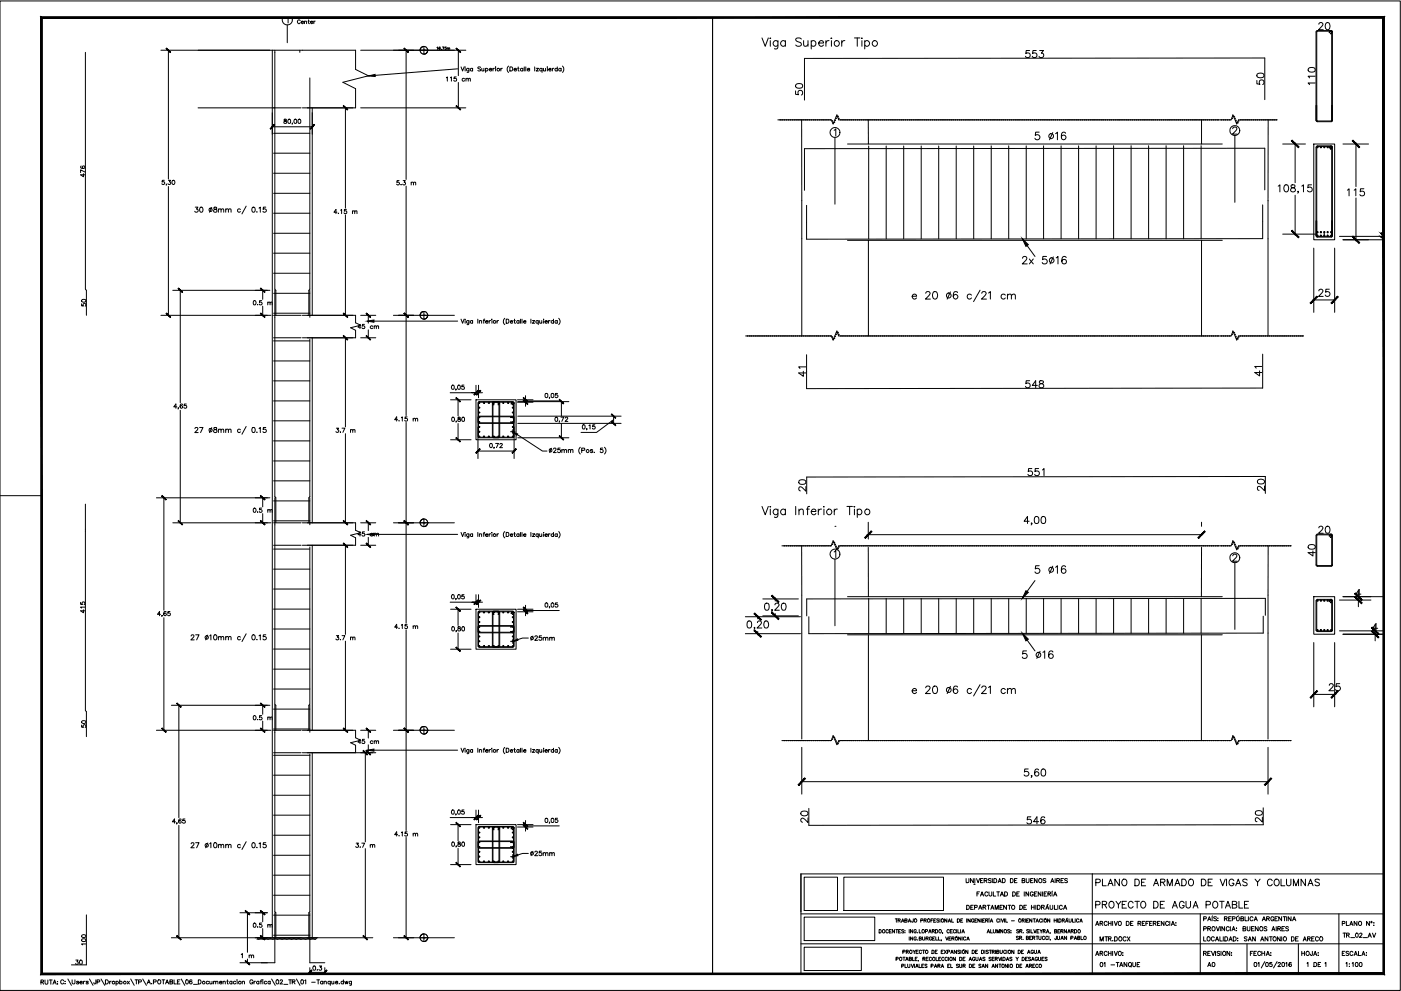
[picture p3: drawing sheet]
<svg xmlns="http://www.w3.org/2000/svg" width="420mm" height="297mm" viewBox="0 0 420 297" stroke-linecap="round" stroke-linejoin="round" font-family="sans-serif">
<!-- layer: COLUMNS -->
<path d="M90.7 32.3h15.9v-5.7l-3.8-1.9 7.7-2-3.9-1.9v-5.7h-24.9v266M93.6 32.3v62.2M90.7 94.5h15.9v2.3l1.6 .7-3 .7 1.4 .8v2.2h-15.9M93.6 101.2v55.5M90.7 156.7h15.9v2.2l1.6 .8-3 .7 1.4 .8v2.2h-15.9M93.6 163.4v55.5M90.7 218.9h15.9v2.2l1.6 .8-3 .7 1.4 .8v2.2h-15.9M93.6 225.6v55.5" fill="none" stroke="#000" stroke-width=".3"/>
<!-- layer: SOIL -->
<g fill="none" stroke="#000" stroke-width=".3">
<path d="M77.1 281.1h18.1M77.5 281.1l-.4 .5M77.9 281.1l-.4 .5M78.2 281.1l-.3 .5M78.6 281.1l-.4 .5M79 281.1l-.4 .5M79.4 281.1l-.4 .5M79.8 281.1l-.4 .5M80.1 281.1l-.3 .5M80.5 281.1l-.4 .5M80.9 281.1l-.4 .5M81.3 281.1l-.4 .5"/>
<path d="M81.7 281.1l-.4 .5M82 281.1l-.3 .5M82.4 281.1l-.4 .5M82.8 281.1l-.4 .5M83.2 281.1l-.4 .5M83.6 281.1l-.4 .5M83.9 281.1l-.3 .5M84.3 281.1l-.4 .5M84.7 281.1l-.4 .5M85.1 281.1l-.4 .5M85.5 281.1l-.4 .5M85.9 281.1l-.4 .5"/>
<path d="M86.2 281.1l-.3 .5M86.6 281.1l-.4 .5M87 281.1l-.4 .5M87.4 281.1l-.4 .5M87.8 281.1l-.4 .5M88.1 281.1l-.3 .5M88.5 281.1l-.4 .5M88.9 281.1l-.4 .5M89.3 281.1l-.4 .5M89.7 281.1l-.4 .5M90 281.1l-.3 .5M90.4 281.1l-.4 .5"/>
<path d="M90.8 281.1l-.4 .5M91.2 281.1l-.4 .5M91.6 281.1l-.4 .5M91.9 281.1l-.3 .5M92.3 281.1l-.4 .5M92.7 281.1l-.4 .5M93.1 281.1l-.4 .5M93.5 281.1l-.4 .5M93.9 281.1l-.4 .5M94.2 281.1l-.3 .5M94.6 281.1l-.4 .5M95 281.1l-.4 .5"/>
</g>
<g fill="none" stroke="#000" stroke-width=".3">
<path d="M48.3 15.1h32.6M50.5 14.8v38.9M108.2 15.1h31.5M121.8 14.8v39M137.5 14.8v7.9M152.5 19.8a1.27 1.27 0 0 0 0 1.9M168.7 19.8a1.37 1.37 0 0 1 0 1.9M228.5 11.4l1 2.5 .9-2.5M231 11.4v.2zM231 12.2v1.7M233.3 12.2l-.1 2.3-.4 .2-.6-.1M233.3 12.6a.8 .8 0 0 0-1.2-.2 .8 .8 0 0 0 0 1.2 .8 .8 0 0 0 1.2-.1"/>
<path d="M235.5 12.6a.8 .8 0 0 0-1.1-.2 .8 .8 0 0 0 0 1.2 .8 .8 0 0 0 1.1-.1M235.5 12.2v1.7M240.3 11.7l-.2-.2a.99 .99 0 0 0-1.5 .5l.5 .4 1 .4 .2 .7a1.09 1.09 0 0 1-1.7 0M241 12.2l.1 1.5 .6 .2 .6-.5M241.3 17.5v12.5M242.3 12.2v1.7M243.3 12.6a.78 .78 0 0 1 1.1-.2 .78 .78 0 0 1 0 1.2 .78 .78 0 0 1-1.1-.1M243.3 12.2v2.5M245.5 12.9h1.5a.77 .77 0 0 0-1.1-.7 .77 .77 0 0 0-.2 1.3 .73 .73 0 0 0 .6 .4 .73 .73 0 0 0 .7-.4M247.7 12.2v1.7M248.6 12.2a.79 .79 0 0 0-.9 .7M249.2 11.5h.3z"/>
<path d="M249.3 12.2v1.7M252.4 12.2v1.7M253.4 12.2a.79 .79 0 0 0-1 .7M256.2 11.4h1.7M257.1 11.4v2.5M258.4 11.5h.2zM258.5 12.2v1.7M259.3 12.6a.8 .8 0 0 1 1.2-.2 .8 .8 0 0 1 0 1.2 .8 .8 0 0 1-1.2-.1M259.3 12.2v2.5M308.8 15.1h-1l-.2 1a.74 .74 0 0 1 1.2-.1 .74 .74 0 0 1-.2 1.1 .74 .74 0 0 1-1-.2M310.8 15.1h-1l-.1 1a.74 .74 0 0 1 1.1-.1 .74 .74 0 0 1-.1 1.1 .74 .74 0 0 1-1.1-.2M311.8 15.1h1.1l-.6 .8a.71 .71 0 0 1 .6 1.2 .71 .71 0 0 1-1.3-.2"/>
<path d="M379.3 17.4v12.5M395.5 7.3l.2-.4 .6-.1 .4 .6-1.3 1.5h1.4M397.8 6.9a.62 .62 0 0 1 .9 .3l.2 .5a.97 .97 0 0 1-.8 1.2 1.31 1.31 0 0 1-.3-2zM81.4 38h12.5M81.7 33.8v6.4M85.3 35.8l-.1 .3a.72 .72 0 0 1 .7 .8h-.7a.72 .72 0 0 1 .7-.8l-.2-.4zM86.5 35.8a.58 .58 0 0 1 .7 .6 .58 .58 0 0 1-.7 .5l-.2-.4zM87.7 36.9l-.1 .3M88.3 35.8a.58 .58 0 0 1 .7 .6 .58 .58 0 0 1-.7 .5l-.2-.4zM89.5 35.8a.58 .58 0 0 1 .7 .6 .58 .58 0 0 1-.7 .5l-.1-.4zM92.2 32.3h13.6M93.6 33.8v6.4"/>
<path d="M103.6 32.1v30.3M108.2 32.3h31.5M133.9 23.3l.3-.2v1.2M135.1 23.3l.3-.2v1.2M136.8 23.1h-.6l-.1 .5a.45 .45 0 0 1 .7 0 .45 .45 0 0 1 0 .6 .45 .45 0 0 1-.7-.1M137.2 20.6l-24.7 2M137.5 24.7v7.8M138.3 20.1l.4 1.2 .5-1.2M139.3 23.7a.41 .41 0 0 0-.6-.1 .41 .41 0 0 0 0 .6 .41 .41 0 0 0 .6 0M139.4 20.1h.1M139.5 20.5v.8M139.7 23.7l.6-.2 .1 .8"/>
<path d="M139.7 23.5v.8M140.4 23.7l.6-.2 .1 .8M140.6 20.5l-.1 1.1-.4 .1M140.6 20.6a.4 .4 0 0 0-.6 0 .4 .4 0 0 0 0 .6 .4 .4 0 0 0 .6-.1M141.7 20.6a.38 .38 0 0 0-.5 0 .38 .38 0 0 0 0 .6 .38 .38 0 0 0 .5-.1M141.7 20.5v.8M144.1 20.2l-.3-.1-.5 .1v.3l.8 .4-.3 .4-.5-.2M144.5 20.5v.7l.6-.1M145.1 20.5v.8M145.6 20.6a.4 .4 0 0 1 .6 0 .4 .4 0 0 1 0 .6 .4 .4 0 0 1-.6-.1M145.6 20.5v1.2M146.7 20.8l.7-.1a.4 .4 0 0 0-.5-.1 .4 .4 0 0 0 0 .6 .4 .4 0 0 0 .5-.1"/>
<path d="M147.8 20.5v.8M148.3 20.5l-.5 .3M148.6 20.1h.1M148.6 20.5v.8M150.2 20.5v.8M150.7 20.5l-.5 .3M152.9 20.1h.4a.65 .65 0 0 1 .5 .6 .65 .65 0 0 1-.5 .6h-.4zM154.2 20.8h.7a.42 .42 0 0 0-.7-.2 .42 .42 0 0 0 0 .7 .42 .42 0 0 0 .7-.2M155.2 20.5h.5M155.4 20.1v1l.3 .2M156.8 20.6a.4 .4 0 0 0-.6 0 .4 .4 0 0 0 0 .6 .4 .4 0 0 0 .6-.1M156.8 20.5v.8"/>
<path d="M157.2 20.1v1.2M157.7 20.1v1.2M158.2 20.8h.7a.42 .42 0 0 0-.7-.2 .42 .42 0 0 0 0 .7 .42 .42 0 0 0 .7-.2M160.4 20.1v1.2M160.8 20.5h.7l-.7 .8h.7M162.6 20.6a.4 .4 0 0 0-.6 0 .4 .4 0 0 0 0 .6 .4 .4 0 0 0 .6-.1M162.6 20.5v1.2M163 20.5v.7l.6-.1M163.6 20.5v.8M164.1 20.1h.1M164.2 20.5v.8M164.6 20.8h.7a.41 .41 0 0 0-.6-.3 .41 .41 0 0 0-.2 .6 .41 .41 0 0 0 .6 .2l.2-.2"/>
<path d="M165.7 20.5v.8M166.1 20.5l-.4 .3M167.1 20.6a.4 .4 0 0 0-.6 0 .4 .4 0 0 0 0 .6 .4 .4 0 0 0 .6-.1M167.1 20.1v1.2M168.3 20.6a.4 .4 0 0 0-.6 0 .4 .4 0 0 0 0 .6 .4 .4 0 0 0 .6-.1M168.3 20.5v.8M238.6 27.2v1.1l.9 .1a.74 .74 0 0 1 0-1.1 .74 .74 0 0 1 1.1 .1 .74 .74 0 0 1-.3 1.1M238.7 25.3l.8-.3a.9 .9 0 0 1 1.2 .6v.3a1.15 1.15 0 0 1-1.1 .6 1.15 1.15 0 0 1-1-.9zM251 34.4l.1 .3M251.1 34.8h.1M251.2 35h.1M251.2 35.1l.1 .2"/>
<path d="M251.3 35.4h.1M251.4 35.5h.1M251.4 35.7l.1 .2M376.9 24.1v1l1 .2a.74 .74 0 0 1-.1-1.2 .74 .74 0 0 1 1.1 .2 .74 .74 0 0 1-.2 1M377 22.2l.9-.3a.9 .9 0 0 1 1.2 .6v.2a1.23 1.23 0 0 1-2.2 0zM392.4 20.5l.8-.3a.9 .9 0 0 1 1.2 .6v.2a1.15 1.15 0 0 1-1.1 .6 1.15 1.15 0 0 1-1-.8zM394.4 24.9h-2.1l.4 .5M394.4 22.8h-2.1l.4 .6M24.3 49.8a.58 .58 0 0 0 .5 .7 .58 .58 0 0 0 .6-.6 .39 .39 0 0 0-.7 0 .39 .39 0 0 0 .3 .6M25 52.1v.9l-.8-.6h1.2M25.4 51.5l-1.2-.6v.9M49.3 54h-.6l-.1 .6a.45 .45 0 0 1 .7-.1 .45 .45 0 0 1-.1 .7 .45 .45 0 0 1-.6-.1"/>
<path d="M50 55.2l-.2 .3M50.5 54h.6l-.3 .5a.42 .42 0 0 1 .4 .6 .42 .42 0 0 1-.7 .1l-.1-.1M50.5 55.9v38.8M119.7 54.1h-.6l-.1 .6a.46 .46 0 0 1 .7-.1 .46 .46 0 0 1-.1 .7 .46 .46 0 0 1-.6-.1M120.3 55.3h.1M120.9 54.1h.6l-.3 .5a.42 .42 0 0 1 .4 .6 .42 .42 0 0 1-.7 .2l-.1-.2M121.8 55.8v68.8M123.3 54.8l.6-.2 .1 .8M123.3 54.6v.8M124 54.8l.6-.2 .1 .8M241.3 44.6v12.5M379.3 44.4v12.5"/>
<path d="M101 63.6h-.8l.6-.8v1.2M101.5 63.9h.1M102.2 63l.2-.2v1.2M103.6 64.4v30.3M103.9 62.8h-.6v.5a.44 .44 0 0 1 .6 0 .44 .44 0 0 1-.1 .7 .44 .44 0 0 1-.6-.2M105.7 63.4l.6-.2 .1 .8M105.7 63.2v.8M106.4 63.4l.6-.2 .1 .8M24.5 91v.7h.5a.46 .46 0 0 1 0-.7 .46 .46 0 0 1 .7 .1 .46 .46 0 0 1-.2 .7M24.6 89.9a.63 .63 0 0 1 .7-.2 .63 .63 0 0 1 .4 .7l-1 .1-.2-.3zM48.3 94.5h32.9M51.8 87h29.1"/>
<path d="M54.1 86.8v33.9M92.2 94.5h13.6M108.2 94.5h4.5M108.3 98.1h-.9l.5-.9v1.3M109.3 97.2h-.6l-.1 .6a.46 .46 0 0 1 .7-.1 .46 .46 0 0 1 0 .7 .46 .46 0 0 1-.7-.1M110.4 94.3v2.5M110.4 98.9v2.6M111.8 97.9a.42 .42 0 0 0-.6-.1 .42 .42 0 0 0 0 .6 .42 .42 0 0 0 .6-.1M112.1 96.3h25.1M112.2 97.9l.3-.3 .3 .1 .1 .8M112.2 97.6v.9M112.9 97.9l.3-.3 .3 .1v.8"/>
<path d="M119.5 94.5h4.5M138.3 95.7l.4 1.2 .5-1.2M139.4 95.7h.1M139.5 96.1v.8M140.6 96.1v.9l-.1 .3h-.4M140.6 96.3a.4 .4 0 0 0-.6-.1 .4 .4 0 0 0 0 .6 .4 .4 0 0 0 .6-.1M141.7 96.3a.38 .38 0 0 0-.5-.1 .38 .38 0 0 0 0 .6 .38 .38 0 0 0 .5-.1M141.7 96.1v.8M143.3 95.7v1.2M143.8 96.3l.6-.2v.8M143.8 96.1v.8M144.9 96.1h.4"/>
<path d="M145.4 95.7h-.3v1.2M145.6 96.4h.7a.42 .42 0 0 0-.6-.2 .42 .42 0 0 0 0 .7 .42 .42 0 0 0 .6-.2M146.7 96.1v.8M147.2 96.1l-.5 .3M147.4 95.7h.1M147.5 96.1v.8M149.1 96.1v.8M149.5 96.1l-.4 .3M151.4 95.4a1.27 1.27 0 0 0 0 1.9M151.8 95.7h.4a.67 .67 0 0 1 .4 .6 .67 .67 0 0 1-.4 .6h-.4zM153 96.4h.8a.4 .4 0 0 0-.5-.3 .4 .4 0 0 0-.3 .4 .4 .4 0 0 0 .3 .4l.5-.2M154.1 96.1h.4"/>
<path d="M154.3 95.7v1l.3 .2M155.7 96.3a.4 .4 0 0 0-.6-.1 .4 .4 0 0 0 0 .6 .4 .4 0 0 0 .6-.1M155.7 96.1v.8M156.1 95.7v1.2M156.5 95.7v1.2M157 96.4l.7-.1a.4 .4 0 0 0-.6-.1 .4 .4 0 0 0 0 .6 .4 .4 0 0 0 .6-.1M159.2 95.7v1.2M159.7 96.1h.7l-.7 .8h.7M161.4 96.3a.4 .4 0 0 0-.6-.1 .4 .4 0 0 0 0 .6 .4 .4 0 0 0 .6-.1M161.4 96.1v1.2M161.8 96.1l.1 .7 .6-.1M162.5 96.1v.8"/>
<path d="M163 95.7h.1M163 96.1v.8M163.4 96.4h.8a.42 .42 0 0 0-.7-.2 .42 .42 0 0 0 0 .7 .42 .42 0 0 0 .7-.2M164.5 96.1v.8M165 96.1l-.5 .3M166 96.3a.4 .4 0 0 0-.6-.1 .4 .4 0 0 0 0 .6 .4 .4 0 0 0 .6-.1M166 95.7v1.2M167.1 96.3a.4 .4 0 0 0-.6-.1 .4 .4 0 0 0 0 .6 .4 .4 0 0 0 .6-.1M167.1 96.1v.8M167.6 95.4a1.27 1.27 0 0 1 0 1.9M251 99.2l.1 .3M251.1 99.6h.1"/>
<path d="M251.2 99.7h.1M251.2 99.9l.1 .2M92.2 101.2h13.6M103.6 101v27M108.2 101.2h4.5M135 117.7h7.7h-1.1M135.1 119.8h6.2M135.6 115.5l.2-.1a.62 .62 0 0 1 .4 .7 .62 .62 0 0 1-.6 .6l-.2-.6zM136.8 116.7l-.1 .3M137.4 119.6v5.1M137.4 115.5l.2-.1a.62 .62 0 0 1 .5 .7 .62 .62 0 0 1-.7 .6l-.2-.6zM139.1 115.4h-.5l-.1 .6a.46 .46 0 0 1 .7-.1 .46 .46 0 0 1-.1 .7 .46 .46 0 0 1-.7-.1"/>
<path d="M142.7 115.5v2.8M142.7 117.7h2M143.5 115.5v3.7M155.2 119.8h4.7M157.6 118.6v3.2M163.6 118a.58 .58 0 0 1 .7 .5 .58 .58 0 0 1-.7 .6l-.2-.5zM164.8 119.1l-.1 .4M165.4 118a.58 .58 0 0 1 .7 .5 .58 .58 0 0 1-.7 .6l-.1-.5zM167.2 117.9h-.6l-.1 .6a.45 .45 0 0 1 .7-.1 .45 .45 0 0 1 0 .7 .45 .45 0 0 1-.7-.2M240.9 111.3v1.5l-1.4-1h2.1M241.6 110h-2.1l.4 .5M251.3 100.2h.1"/>
<path d="M251.4 100.3h.1M251.4 100.4l.1 .3M308.8 114.1h-1l-.2 .9a.74 .74 0 0 1 1.2 0 .74 .74 0 0 1-.2 1.1 .74 .74 0 0 1-1-.3M311.1 115.5h-1.5l1-1.4v2.1M311.8 114.2v.6l.6 .2a.62 .62 0 0 1 .6 .6 .62 .62 0 0 1-.5 .6h-.4a.7 .7 0 0 1-.4-.9 .7 .7 0 0 1 .9-.4l.3-.3-.1-.4zM377.7 111.2v1.5l-1.4-1h2.1M378.4 109.8h-2.1l.4 .5M53 121.9h-.9l.6-.8v1.3M53.5 122.3l-.1 .3M54.1 123v33.9M54.7 121.3v-.2a.58 .58 0 0 0-.7 .6 .58 .58 0 0 0 .6 .6 .38 .38 0 0 0 0-.7 .38 .38 0 0 0-.6 .3M55.9 121.1h-.6l-.1 .6a.45 .45 0 0 1 .7-.1 .45 .45 0 0 1-.1 .7 .45 .45 0 0 1-.6-.2"/>
<path d="M100.9 128.3h.7l-.4 .5a.42 .42 0 0 1 .4 .6 .42 .42 0 0 1-.7 .1l-.1-.1M102.1 129.5h.1M102.6 128.3h.8l-.6 1.3M103.6 130v26.9M105.1 129l.6-.2 .1 .8M105.1 128.8v.8M105.8 129l.6-.2 .1 .8M119.3 125.8h-.9l.6-.8v1.2M119.7 126.1h.1M120.4 125.2l.2-.2v1.2M121.8 126.6v60.2M122.1 125h-.6v.5a.44 .44 0 0 1 .6 0 .44 .44 0 0 1-.1 .7 .44 .44 0 0 1-.6-.2"/>
<path d="M123.9 125.6l.3-.2 .3 .1 .1 .7M123.9 125.4v.8M124.6 125.6l.5-.2 .2 .8M135.1 131.8h6.2M135.6 125.1l.2-.1a.62 .62 0 0 1 .5 .7 .62 .62 0 0 1-.7 .6l-.1-.5zM136.9 126.3l-.2 .3M137.4 125.1v.4l.7 .4a.4 .4 0 0 1-.5 .4 .4 .4 0 0 1-.1-.6l.5-.4-.2-.3zM137.4 126.9v5.1M138.7 125.1l.2-.1a.62 .62 0 0 1 .4 .7 .62 .62 0 0 1-.6 .6l-.2-.5zM143.1 135.2h11.3M143.3 128v9.4M147 133a.58 .58 0 0 1 .7 .5 .58 .58 0 0 1-.7 .6l-.2-.5z"/>
<path d="M148.2 134.1l-.1 .3M148.6 132.9h.9l-.6 1.3M149.9 133.2l.3-.3 .5 .3-.8 1h.8M154.2 128v9.4M155.2 120.6h4.7M155.3 120.4h15.3M155.3 131.2h15.3M155.3 124.7h31M155.3 126.9h31M157.6 120.2h10.1M166.6 125.1l.2-.1a.62 .62 0 0 1 .5 .7 .62 .62 0 0 1-.7 .6l-.2-.5zM167.8 126.3l-.1 .3"/>
<path d="M168.2 125h.9l-.6 1.3M168.4 120.2v4.5M168.4 126.9v4.6M169.5 125.3l.5-.3 .3 .4-.8 .9h.8M174.8 127.4a.6 .6 0 0 1 .7 .6 .6 .6 0 0 1-.7 .6l-.2-.6zM176 128.6l-.1 .2M176.6 127.6l.4-.3v1.3M178.4 127.3h-.6l-.1 .6a.45 .45 0 0 1 .7-.1 .45 .45 0 0 1-.1 .7 .45 .45 0 0 1-.6-.2M184 125.8l-5.1 3.8h-4.7M184 124.5v2.6M46.9 149.2h34M49.1 149v33.9"/>
<path d="M51.8 156.7h29.4M92.2 156.7h13.6M108.2 156.7h4.5M109.3 159.4h-.6l-.1 .6a.46 .46 0 0 1 .7-.1 .46 .46 0 0 1 0 .7 .46 .46 0 0 1-.7-.1M110.4 156.4v2.6M112.2 159.8v.9M119.5 156.7h4.5M138.3 159.6l.4 1.2 .5-1.2M139.4 159.6h.1M143.3 159.6v1.2M145.4 159.6l-.3 .2v1M147.4 159.6h.1"/>
<path d="M151.4 159.3a1.27 1.27 0 0 0 0 1.9M151.8 159.6h.4a.67 .67 0 0 1 .4 .6 .67 .67 0 0 1-.4 .6h-.4zM154.3 159.6v1l.3 .2M156.1 159.6v1.2M156.5 159.6v1.2M159.2 159.6v1.2M163 159.6h.1M166 159.6v1.2M167.6 159.3a1.27 1.27 0 0 1 0 1.9M228.5 151.8l1 2.5 .9-2.5M231 151.8v.2zM231 152.6v1.7"/>
<path d="M233.3 152.6v1.9a.68 .68 0 0 1-.8 .6l-.3-.1M233.3 153a.8 .8 0 0 0-1.2-.2 .8 .8 0 0 0 0 1.2 .8 .8 0 0 0 1.2-.1M235.5 153a.8 .8 0 0 0-1.1-.2 .8 .8 0 0 0 0 1.2 .8 .8 0 0 0 1.1-.1M235.5 152.6v1.7M238.6 151.8v2.5M239.6 153.1l.6-.5 .6 .1 .1 1.6M239.6 152.6v1.7M239.6 144.1l.9-.3a.91 .91 0 0 1 1.2 .8 1.23 1.23 0 0 1-2.1 0zM241.7 145.8v1.4l-1.5-1.3-.5 .1-.1 .3v.6l.4 .2M241.9 152.6h.8M242.8 151.8l-.5 .1-.1 .4v2M243.3 153.3h1.4a.76 .76 0 0 0-1.1-.6 .76 .76 0 0 0-.2 1.2 .7 .7 0 0 0 .7 .4 .7 .7 0 0 0 .6-.4"/>
<path d="M245.4 152.6v1.7M246.4 152.6a.85 .85 0 0 0-1 .7M247 151.9h.2zM247.1 152.6v1.7M250.2 152.6v1.7M251.1 152.6a.79 .79 0 0 0-.9 .7M254 151.8h1.7M254.8 151.8v2.5M256.1 151.9h.3zM256.2 152.6v1.7M257.1 153a.78 .78 0 0 1 1.1-.1 .78 .78 0 0 1 0 1.1 .78 .78 0 0 1-1.1-.1M257.1 152.6v2.5"/>
<path d="M309.5 140.4h-1l-.1 1a.74 .74 0 0 1 1.1-.1 .74 .74 0 0 1-.1 1.2 .74 .74 0 0 1-1.1-.3M311.5 140.4h-1l-.1 1a.74 .74 0 0 1 1.1-.1 .74 .74 0 0 1-.1 1.2 .74 .74 0 0 1-1.1-.3M312.6 140.9l.5-.5v2.2M377.2 144a1.22 1.22 0 0 1 2 .5 1.23 1.23 0 0 1-2.1 0zM379.2 145.7v1.4l-1-1-.7-.3-.3 .2-.1 .6 .5 .4M395.5 158.2l.2-.4 .6-.1 .4 .7-1.3 1.4h1.4M397.8 157.8a.61 .61 0 0 1 .9 .3l.2 .6a.91 .91 0 0 1-.8 1.1 1.27 1.27 0 0 1-.3-2zM92.2 163.4h13.6M103.6 163.2v26.9M108.2 163.4h4.5M108.3 160.3h-.9l.5-.9v1.3M110.4 161.1v2.5"/>
<path d="M111.8 160a.42 .42 0 0 0-.6 0 .42 .42 0 0 0 0 .6 .42 .42 0 0 0 .6-.1M112.1 160.2h25.1M112.2 160.1l.3-.3 .3 .1 .1 .8M112.9 160.1l.3-.3 .3 .1v.8M135.6 178.3a.58 .58 0 0 1 .6 .6 .58 .58 0 0 1-.6 .5l-.2-.4zM136.8 179.4l-.1 .4M137.4 178.3a.58 .58 0 0 1 .7 .6 .58 .58 0 0 1-.7 .5l-.2-.4zM139.1 178.3h-.5l-.1 .5a.45 .45 0 0 1 .7 0 .45 .45 0 0 1-.1 .6 .45 .45 0 0 1-.7-.1M139.5 160v.8M140.6 160v.9l-.1 .3h-.4M140.6 160.2a.4 .4 0 0 0-.6-.1 .4 .4 0 0 0 0 .6 .4 .4 0 0 0 .6-.1M141.7 160.2a.38 .38 0 0 0-.5-.1 .38 .38 0 0 0 0 .6 .38 .38 0 0 0 .5-.1"/>
<path d="M141.7 160v.8M142.7 178.3v2.8M143.5 178.3v3.8M143.8 160.2l.6-.2v.8M143.8 160v.8M144.9 160h.4M145.6 160.3h.7a.42 .42 0 0 0-.6-.1 .42 .42 0 0 0 0 .6 .42 .42 0 0 0 .6-.2M146.7 160v.8M147.2 160l-.5 .3M147.5 160v.8M149.1 160v.8M149.5 160l-.4 .3"/>
<path d="M153 160.3h.8a.4 .4 0 0 0-.5-.3 .4 .4 0 0 0-.3 .4 .4 .4 0 0 0 .3 .4l.5-.2M154.1 160h.4M155.7 160.2a.4 .4 0 0 0-.6-.1 .4 .4 0 0 0 0 .6 .4 .4 0 0 0 .6-.1M155.7 160v.8M157 160.3l.7-.1a.4 .4 0 0 0-.6-.1 .4 .4 0 0 0 0 .6 .4 .4 0 0 0 .6-.1M159.7 160h.7l-.7 .8h.7M161.4 160.2a.4 .4 0 0 0-.6-.1 .4 .4 0 0 0 0 .6 .4 .4 0 0 0 .6-.1M161.4 160v1.2M161.8 160l.1 .8 .6-.2M162.5 160v.8M163 160v.8M163.4 160.3h.8a.42 .42 0 0 0-.7-.1 .42 .42 0 0 0 0 .6 .42 .42 0 0 0 .7-.2"/>
<path d="M164.5 160v.8M165 160l-.5 .3M166 160.2a.4 .4 0 0 0-.6-.1 .4 .4 0 0 0 0 .6 .4 .4 0 0 0 .6-.1M167.1 160.2a.4 .4 0 0 0-.6-.1 .4 .4 0 0 0 0 .6 .4 .4 0 0 0 .6-.1M167.1 160v.8M392.4 163.5l.8-.3a.91 .91 0 0 1 1.3 .8 1.18 1.18 0 0 1-1.2 .6 1.18 1.18 0 0 1-1-.8zM393.7 165.1v1.6l-1.4-1.1h2.2M24.2 180.5v.6l.5 .1a.44 .44 0 0 1 0-.7 .44 .44 0 0 1 .7 .1 .44 .44 0 0 1-.2 .7M25 182.8v.9l-.8-.6h1.2M25.4 182h-1.2l.2 .3M48.1 184.1h-.9l.6-.8v1.3M48.6 184.5l-.1 .3"/>
<path d="M49.1 185.2v33.9M49.8 183.5v-.2a.57 .57 0 0 0-.8 .6 .57 .57 0 0 0 .8 .5 .39 .39 0 0 0-.2-.6 .39 .39 0 0 0-.5 .3M51 183.3h-.6l-.1 .5a.44 .44 0 0 1 .7 .1 .44 .44 0 0 1-.1 .6 .44 .44 0 0 1-.7-.2M100.9 190.5h.7l-.4 .5a.42 .42 0 0 1 .4 .6 .42 .42 0 0 1-.7 .1l-.1-.2M102.1 191.7h.1M102.6 190.5h.8l-.6 1.3M103.6 192.2v26.9M105.1 191.2l.6-.2 .1 .8M105.1 191v.8M105.8 191.2l.6-.2 .1 .8M119.3 188h-.9l.6-.9v1.3M119.7 188.3h.1"/>
<path d="M120.4 187.4l.2-.3v1.3M121.8 188.8v60.1M122.1 187.1h-.6v.6a.44 .44 0 0 1 .6 0 .44 .44 0 0 1-.1 .7 .44 .44 0 0 1-.6-.2M123.9 187.8l.3-.2h.3l.1 .8M123.9 187.6v.8M124.6 187.8l.5-.2 .2 .8M135 180.5h7.7h-1.1M135.1 182.6h6.2M135.1 194.6h6.2M135.6 187.9a.58 .58 0 0 1 .7 .6 .58 .58 0 0 1-.7 .5l-.1-.4zM136.9 189l-.2 .4M137.4 187.9l-.1 .3a.72 .72 0 0 1 .7 .8 .42 .42 0 0 1-.5 .1 .42 .42 0 0 1-.2-.5l.7-.4v-.3z"/>
<path d="M137.4 182.4v5.1M137.4 189.7v5.1M138.7 187.9a.58 .58 0 0 1 .6 .6 .58 .58 0 0 1-.6 .5l-.2-.4zM142.7 180.5h2M155.2 183.4h4.7M155.2 182.6h4.7M157.6 183h10.1M157.6 181.4v3.2M163.6 180.8l.2-.1a.62 .62 0 0 1 .5 .7 .62 .62 0 0 1-.7 .5l-.2-.5zM164.8 181.9l-.1 .3M165.4 180.8l.3-.1a.62 .62 0 0 1 .4 .7 .62 .62 0 0 1-.7 .5l-.1-.5zM167.2 180.7h-.6l-.1 .6a.46 .46 0 0 1 .7-.1 .46 .46 0 0 1 0 .7 .46 .46 0 0 1-.7-.1"/>
<path d="M24.5 217.3v.7h.5a.46 .46 0 0 1 0-.7 .46 .46 0 0 1 .7 .1 .46 .46 0 0 1-.2 .6M24.6 216.2a.62 .62 0 0 1 .7-.3 .62 .62 0 0 1 .4 .7l-1 .2-.2-.3zM46.9 218.9h34.3M51.4 211.4h29.5M53.6 211.1v34M92.2 218.9h13.6M108.2 218.9h4.5M110.4 218.6v2.6M119.5 218.9h4.5M92.2 225.6h20.5M108.3 222.4h-.9l.5-.8v1.3M109.3 221.6h-.6l-.1 .6a.46 .46 0 0 1 .7-.1 .46 .46 0 0 1 0 .7 .46 .46 0 0 1-.7-.1"/>
<path d="M109.6 225.4v26.9M110.4 223.3v2.5M111.8 222.2a.42 .42 0 0 0-.6 0 .42 .42 0 0 0 0 .6 .42 .42 0 0 0 .6-.1M112.1 224.9h25.1M112.2 222.3l.3-.3 .3 .1 .1 .8M112.2 222v.9M112.9 222.3l.3-.3 .3 .1v.8M138.3 224.3l.4 1.2 .5-1.2M139.4 224.3h.1M139.5 224.6v.9M140.6 224.6v1l-.2 .3-.3-.1M140.6 224.9a.4 .4 0 0 0-.6-.1 .4 .4 0 0 0 0 .6 .4 .4 0 0 0 .6-.1"/>
<path d="M141.7 224.9a.38 .38 0 0 0-.5-.1 .38 .38 0 0 0 0 .6 .38 .38 0 0 0 .5-.1M141.7 224.6v.9M143.3 224.3v1.2M143.8 224.9l.3-.3 .3 .1v.8M143.8 224.6v.9M144.9 224.6h.4M145.4 224.3l-.3 .2v1M145.6 225h.7a.42 .42 0 0 0-.6-.2 .42 .42 0 0 0 0 .7 .42 .42 0 0 0 .6-.2M146.7 224.6v.9M147.2 224.6l-.5 .4M147.4 224.3h.1M147.5 224.6v.9"/>
<path d="M149.1 224.6v.9M149.5 224.6l-.4 .4M151.4 224a1.27 1.27 0 0 0 0 1.9M151.8 224.3h.4a.67 .67 0 0 1 .4 .6 .67 .67 0 0 1-.4 .6h-.4zM153 225h.8a.39 .39 0 0 0-.6-.3 .39 .39 0 0 0-.1 .6l.2 .2 .5-.2M154.1 224.6h.4M154.3 224.3v1.2h.3M155.7 224.9a.4 .4 0 0 0-.6-.1 .4 .4 0 0 0 0 .6 .4 .4 0 0 0 .6-.1M155.7 224.6v.9M156.1 224.3v1.2M156.5 224.3v1.2M157 225l.7-.1a.4 .4 0 0 0-.6-.1 .4 .4 0 0 0 0 .6 .4 .4 0 0 0 .6-.1"/>
<path d="M159.2 224.3v1.2M159.7 224.6h.7l-.7 .9h.7M161.4 224.9a.4 .4 0 0 0-.6-.1 .4 .4 0 0 0 0 .6 .4 .4 0 0 0 .6-.1M161.4 224.6v1.3M161.8 224.6l.1 .9 .6-.3M162.5 224.6v.9M163 224.3h.1M163 224.6v.9M163.4 225h.8a.42 .42 0 0 0-.7-.2 .42 .42 0 0 0 0 .7 .42 .42 0 0 0 .7-.2M164.5 224.6v.9M165 224.6l-.5 .4M166 224.9a.4 .4 0 0 0-.6-.1 .4 .4 0 0 0 0 .6 .4 .4 0 0 0 .6-.1"/>
<path d="M166 224.3v1.2M167.1 224.9a.4 .4 0 0 0-.6-.1 .4 .4 0 0 0 0 .6 .4 .4 0 0 0 .6-.1M167.1 224.6v.9M167.6 224a1.27 1.27 0 0 1 0 1.9M52.6 246.3h-.9l.6-.8v1.2M53.1 246.7l-.1 .3M53.6 247.4v33.9M54.3 245.6v-.1a.57 .57 0 0 0-.8 .6 .57 .57 0 0 0 .8 .5 .39 .39 0 0 0-.2-.6 .39 .39 0 0 0-.5 .3M55.5 245.5h-.6l-.1 .5a.45 .45 0 0 1 .7 0 .45 .45 0 0 1-.1 .7 .45 .45 0 0 1-.7-.2M106.8 252.7h.7l-.4 .5a.43 .43 0 0 1 .4 .4 .43 .43 0 0 1-.3 .4 .43 .43 0 0 1-.5-.3M108 253.9h.1M108.5 252.7h.8l-.5 1.3"/>
<path d="M109.6 254.4v26.9M111 253.4l.7-.2v.8M111 253.1v.9M111.7 253.4l.6-.2 .1 .8M119.3 250.2h-.9l.6-.9v1.3M119.7 250.5h.1M120.4 249.6l.2-.3v1.3M121.8 251v30.3M122.1 249.3h-.6v.6a.45 .45 0 0 1 .6 0 .45 .45 0 0 1-.1 .7 .45 .45 0 0 1-.6-.2M123.9 250l.3-.2h.3l.1 .8M123.9 249.8v.8M124.6 250l.5-.2 .2 .8"/>
<path d="M135 245.1h7.7h-1.1M135.1 247.2h6.2M135.1 259.2h6.2M135.6 242.9a.58 .58 0 0 1 .6 .5 .58 .58 0 0 1-.6 .6l-.2-.5zM135.6 252.5a.58 .58 0 0 1 .7 .5 .58 .58 0 0 1-.7 .6l-.1-.5zM136.8 244l-.1 .3M136.9 253.6l-.2 .3M137.4 252.5l-.1 .2a.72 .72 0 0 1 .7 .9 .42 .42 0 0 1-.7 0 .42 .42 0 0 1 .3-.7l.4-.1v-.3zM137.4 246.9v5.1M137.4 254.3v5.1M137.4 242.9a.58 .58 0 0 1 .7 .5 .58 .58 0 0 1-.7 .6l-.2-.5zM138.7 252.5a.58 .58 0 0 1 .6 .5 .58 .58 0 0 1-.6 .6l-.2-.5z"/>
<path d="M139.1 242.8h-.5l-.1 .5a.46 .46 0 0 1 .7 0 .46 .46 0 0 1-.1 .7 .46 .46 0 0 1-.7-.2M142.7 242.8v2.8M142.7 245.1h2M143.5 242.8v3.8M155.2 247.9h4.7M155.2 247.2h4.7M157.6 247.6h10.1M157.6 245.9v3.2M163.6 245.3a.6 .6 0 0 1 .7 .6 .6 .6 0 0 1-.7 .6l-.2-.5zM164.8 246.5l-.1 .3M165.4 245.3a.6 .6 0 0 1 .7 .6 .6 .6 0 0 1-.7 .6l-.1-.5zM167.2 245.3h-.6l-.1 .5a.45 .45 0 0 1 .7 0 .45 .45 0 0 1 0 .6 .45 .45 0 0 1-.7-.1"/>
<path d="M240.3 243.4l.8-.3a.91 .91 0 0 1 1.2 .8 1.16 1.16 0 0 1-1.1 .7 1.16 1.16 0 0 1-1-.9zM242.3 245.1v1.4l-1.5-1.3-.6 .4 .1 .6 .4 .3M309.2 244.8h-1.1v1a.74 .74 0 0 1 1.1-.1 .74 .74 0 0 1-.1 1.2 .74 .74 0 0 1-1.1-.3M311.5 246.3h-1.5l1-1.5v2.2M313.3 245.1l-.1-.2a.71 .71 0 0 0-1 .4 1.23 1.23 0 0 0 .5 1.7 .65 .65 0 0 0 .7-.6 .65 .65 0 0 0-.6-.7 .65 .65 0 0 0-.7 .6M376.6 243.3l.8-.3a.91 .91 0 0 1 1.2 .8 1.23 1.23 0 0 1-2.1 0zM378.6 245v1.4l-1-1-.7-.3-.4 .4v.4l.5 .4M241.2 262.9h10v10h-10zM289.7 264.6h.1M292.1 265h.1M360 273.9v9M402.8 279.7h.8"/>
<path d="M403.2 279.7v1.3M406.7 279.8a.56 .56 0 0 1 .6 .5 .56 .56 0 0 1-.6 .6l-.2-.5zM407.8 280l.4-.3 .3 .4-.8 .9h.8M411.6 279.7l.5 1.3 .5-1.3M12.3 294.4l.7-.1v-.4l-.7-.2v1.3M12.7 294.4l.4 .6M13.5 293.7v1l.4 .3 .4-.2 .1-1.1M14.8 293.7h.9M15.2 293.7v1.3M15.9 295l.5-1.3 .4 1.3M16.1 294.6h.6M17.3 294.2h.1"/>
<path d="M17.3 294.9h.1M19.1 294a.46 .46 0 0 0-.5-.3 .46 .46 0 0 0-.4 .5v.3a.46 .46 0 0 0 .4 .4 .46 .46 0 0 0 .5-.3M19.5 294.1h.1M19.5 294.8h.1M20.4 293.4l1 1.9M21.6 293.7v.9l.4 .3 .4-.1 .1-1.1M22.7 287.8h.7l-.3 .5a.41 .41 0 0 1 .3 .6 .41 .41 0 0 1-.8-.1M23.6 294.3l-.6-.1v.2l.6 .4-.2 .1-.5-.1M24 294.5h.7a.4 .4 0 0 0-.4-.4 .4 .4 0 0 0-.4 .4 .4 .4 0 0 0 .4 .4l.4-.1M24 287.9l.2-.1a.62 .62 0 0 1 .5 .7 .62 .62 0 0 1-.7 .5l-.2-.5zM24.6 281.5a.63 .63 0 0 1 .7-.2 .63 .63 0 0 1 .4 .8l-1 .1-.2-.4zM24.6 280.4a.62 .62 0 0 1 .7-.3 .62 .62 0 0 1 .4 .7l-1 .2-.2-.3z"/>
<path d="M25 294.1v.8M25.5 294.1l-.5 .4M25.7 282.9h-1.2l.2 .3M26.5 294.3l-.6-.1v.2l.6 .4-.3 .1-.4-.1M26.8 293.4l1.1 1.9M28.7 293.7l-.1 1.2h-.4v-.4M29.1 294.3h.7l.1-.4-.8-.2v1.2M30.3 293.4l1.1 1.9M31.6 293.7h.4a.65 .65 0 0 1 .5 .6 .65 .65 0 0 1-.5 .6h-.4zM32.9 294.1v.8M33.4 294.1l-.5 .4M34.8 294.3a.4 .4 0 0 1 .6-.1 .4 .4 0 0 1 0 .6 .4 .4 0 0 1-.6 0"/>
<path d="M34.8 294.1v1.2M35.9 294.3a.4 .4 0 0 1 .6-.1 .4 .4 0 0 1 0 .6 .4 .4 0 0 1-.6 0M35.9 293.7v1.2M38.2 294.1l.6 .8M38.8 294.1l-.6 .8M39.2 293.4l1.1 1.9M40.5 293.7h.8M40.9 293.7v1.2M41.6 294.3h.7l.1-.4-.8-.2v1.2M42.8 293.4l1.1 1.9M44.1 294.9l.5-1.2 .5 1.2M44.3 294.5h.6"/>
<path d="M45.5 294.8l.1 .1M46 294.3h.7l.2-.4-.9-.2v1.2M48.6 293.7h.8M49 293.7v1.2M49.7 294.9l.4-1.2 .5 1.2M49.8 294.5h.6M51 294.3l.7-.1v-.5h-.7v1.2h.7l.1-.4-.3-.2M51.4 281.1h29.8M52.2 293.7v1.2h.7M53.2 294.3h.5M54 293.7h-.8v1.2h.8M54.4 293.4l1 1.9"/>
<path d="M55.8 293.7a.58 .58 0 0 1 .7 .6 .58 .58 0 0 1-.7 .6l-.1-.5zM57.6 293.9l-.1-.2a.57 .57 0 0 0-.7 .6 .57 .57 0 0 0 .6 .6 .39 .39 0 0 0 .1-.7 .39 .39 0 0 0-.6 .3M58 295h1.2M59.5 293.7a.64 .64 0 0 1 .8 .4 .64 .64 0 0 1-.4 .8h-.4zM62.6 294.3a.4 .4 0 0 0-.6-.1 .4 .4 0 0 0 0 .6 .4 .4 0 0 0 .6 0M62.9 294.1v.8l.7-.2M63.6 294.1v.8M64.1 294.3l.5-.1 .1 .7M64.1 294.1v.8M64.7 294.3l.6-.1 .1 .7M65.8 294.5h.7a.42 .42 0 0 0-.6-.2 .42 .42 0 0 0 0 .6 .42 .42 0 0 0 .6-.1M66.9 294.3l.6-.1 .1 .7"/>
<path d="M66.9 294.1v.8M68 294.1h.5M68.2 293.7v1l.3 .2M69.6 294.3a.38 .38 0 0 0-.6-.1 .38 .38 0 0 0 0 .6 .38 .38 0 0 0 .6 0M69.6 294.1v.8M70.7 294.3a.4 .4 0 0 0-.6-.1 .4 .4 0 0 0 0 .6 .4 .4 0 0 0 .6 0M71 293.7h.1M71.1 294.1v.8M72.6 294.3l.6-.1 .1 .7M72.6 294.1v.8M75.8 294a.46 .46 0 0 0-.5-.3 .46 .46 0 0 0-.4 .5v.3a.45 .45 0 0 0 .5 .4 .45 .45 0 0 0 .4-.4h-.3M76.2 294.1v.8"/>
<path d="M76.6 294.1l-.4 .4M77.6 294.3a.4 .4 0 0 0-.6-.1 .4 .4 0 0 0 0 .6 .4 .4 0 0 0 .6 0M77.6 294.1v.8M78.1 294.1h.4M78.5 293.7l-.3 .2v1M78.8 293.7h.1M78.8 294.1v.8M80 294.3a.4 .4 0 0 0-.6-.1 .4 .4 0 0 0 0 .6 .4 .4 0 0 0 .6 0M81 294.3a.38 .38 0 0 0-.5-.1 .38 .38 0 0 0 0 .6 .38 .38 0 0 0 .5 0M81 294.1v.8M81.4 293.4l1.1 1.9M84 294l.2-.3 .5 .2-.8 1h.9"/>
<path d="M85.1 295h1.2M86.6 293.7h.8M87 293.7v1.2M87.6 294.3l.8-.1v-.4l-.8-.1v1.2M88.1 294.3l.4 .6M88.9 293.4l1.1 1.9M90.4 293.7a.58 .58 0 0 1 .6 .6 .58 .58 0 0 1-.6 .6l-.2-.5zM91.4 293.9l.3-.2v1.2M92.2 281.1h19.6M93.5 294.4h1M95 293.7h.8M95.4 293.7v1.2"/>
<path d="M96.8 294.3a.4 .4 0 0 0-.6-.1 .4 .4 0 0 0 0 .6 .4 .4 0 0 0 .6 0M96.8 294.1v.8M97.2 294.3l.6-.1 .1 .7M97.2 294.1v.8M99.1 294.3a.4 .4 0 0 0-.6-.1 .4 .4 0 0 0 0 .6 .4 .4 0 0 0 .6 0M99.1 294.1v1.2M99.5 294.1v.8l.6-.2M100.1 294.1v.8M100.6 294.5l.7-.2a.4 .4 0 0 0-.6-.1 .4 .4 0 0 0 0 .6 .4 .4 0 0 0 .6 0M101.7 294.8l.1 .1M103 294.3a.4 .4 0 0 0-.6-.1 .4 .4 0 0 0 0 .6 .4 .4 0 0 0 .6 0M103 293.7v1.2"/>
<path d="M103.4 294.1l.2 .8 .3-.8 .2 .8 .3-.8M105.4 294.1v1.1l-.5 .1M105.4 294.3a.4 .4 0 0 0-.6-.1 .4 .4 0 0 0 0 .6 .4 .4 0 0 0 .6 0M119.5 281.1h4.5M331.1 288.7l.3-.2v1.3M333.2 289.2h1.1M334.7 288.5h.9M335.2 288.5v1.3M335.8 289.8l.5-1.3 .5 1.3M336 289.3h.5M337.9 288.5v1.3l-.8-1.3v1.3M339 289.5l.3 .3"/>
<path d="M339.7 288.5l.1 1 .3 .3 .5-.4v-.9M341 289.1h.5M341.8 288.5h-.8v1.3h.8M362.2 289.7l.5-1.2 .5 1.2M362.4 289.3h.6M363.7 288.5a.58 .58 0 0 1 .7 .6 .58 .58 0 0 1-.7 .6l-.2-.5zM376.3 288.5a.58 .58 0 0 1 .6 .6 .58 .58 0 0 1-.6 .6l-.2-.5zM377.3 288.7l.3-.2v1.2M379.3 288.2l-1.1 1.9M379.7 288.5a.58 .58 0 0 1 .7 .6 .58 .58 0 0 1-.7 .6l-.1-.5zM381.4 288.5h-.6v.5a.44 .44 0 0 1 .6 0 .44 .44 0 0 1 0 .6 .44 .44 0 0 1-.7-.1M383 288.2l-1.1 1.9"/>
<path d="M383.3 288.8a.36 .36 0 0 1 .4-.3 .36 .36 0 0 1 .3 .3l-.8 .9h.8M384.6 288.5a.58 .58 0 0 1 .6 .6 .58 .58 0 0 1-.6 .6l-.2-.5zM385.6 288.7l.3-.2v1.2M387.3 288.7l-.3-.2a.6 .6 0 0 0-.5 .6 .6 .6 0 0 0 .6 .6 .38 .38 0 0 0 .1-.6 .38 .38 0 0 0-.6 0l-.1 .2M403.8 280.3l.7-.1 .2-.3-.3-.2h-.6v1.3M404.2 280.3l.5 .7M405.1 281h1.2M408.9 281h1.2M410.3 281l.5-1.3 .5 1.3M410.5 280.5h.6"/>
<circle cx="250.9" cy="13" r=".83"/>
<circle cx="262.4" cy="13" r=".83"/>
<circle cx="149.5" cy="20.9" r=".4"/>
<circle cx="52" cy="54.6" r=".57"/>
<circle cx="148.3" cy="96.5" r=".4"/>
<circle cx="248.7" cy="153.4" r=".83"/>
<circle cx="260.1" cy="153.4" r=".83"/>
<circle cx="148.3" cy="160.4" r=".4"/>
<circle cx="148.3" cy="225.1" r=".42"/>
<circle cx="34.1" cy="294.5" r=".4"/>
<circle cx="37.4" cy="294.5" r=".4"/>
<circle cx="47.8" cy="294.2" r=".57"/>
<circle cx="61.1" cy="294.5" r=".4"/>
<circle cx="71.9" cy="294.5" r=".41"/>
<circle cx="83.2" cy="294.3" r=".57"/>
<circle cx="330.3" cy="289.1" r=".57"/>
<circle cx="338.9" cy="289.1" r=".58"/>
</g>
<!-- layer: 0 -->
<g fill="#000" stroke="#000" stroke-width=".3">
<path d="M49.8 14.5l1.2 1.2 .1-.1zM49.8 14.5l.2-.1 1.1 1.2z"/>
<path d="M121.2 14.5l1.1 1.2 .2-.1zM121.2 14.5l.1-.1 1.2 1.2z"/>
<path d="M136.8 14.5l1.2 1.2 .1-.1zM136.8 14.5l.1-.1 1.2 1.2z"/>
<path d="M82.2 37.3l-1 1.4 1.1-1.2zM82.2 37.3l-1 1.4-.2-.1z"/>
<path d="M94.2 37.3l-1.2 1.3 .1 .1zM94.2 37.3l.1 .2-1.2 1.2z"/>
<path d="M103 31.8l1.1 1.2 .2-.2zM103.1 31.7l1.2 1.1-1.3-1z"/>
<path d="M136.9 31.7l-.1 .1 1.3 1zM136.8 31.8l1.3 1-.1 .2z"/>
<path d="M387.3 42.2l2 2.1 .3-.2zM387.3 42.2l.2-.2 2.1 2.1z"/>
<path d="M405.6 42.2l1.9 2.1 .3-.2zM405.6 42.2l.2-.2 2 2.1z"/>
<path d="M387.5 69l-.2 .2 2.3 1.9zM387.3 69.2l2.3 1.9-.3 .2z"/>
<path d="M405.8 70.8l-.2 .2 2.2 1.8zM405.6 71l2.2 1.8-.3 .2z"/>
<path d="M414.1 71l.9 .4-.7-.6zM414.1 71l.9 .4v.5z"/>
<path d="M414.1 70l.9 .9v-.5zM414.1 70l.2-.2 .7 .6z"/>
<path d="M50 93.8l-.2 .2 1.3 1zM49.8 94l1.3 1-.1 .2z"/>
<path d="M53.4 86.5l1.2 1.2 .1-.2zM53.4 86.5l.2-.2 1.1 1.2z"/>
<path d="M78.2 93.8l-.1 .2 1.4 1zM78.1 94l1.4 1-.2 .2z"/>
<path d="M78.1 86.5l1.2 1.2 .2-.2zM78.1 86.5l.1-.2 1.3 1.2z"/>
<path d="M103.1 93.8l-.1 .2 1.3 1zM103 94l1.3 1-.2 .2z"/>
<path d="M109.8 94l1.2 1.2 .1-.2zM109.8 94l.1-.2 1.2 1.2z"/>
<path d="M121.3 93.8l-.1 .2 1.3 1zM121.2 94l1.3 1-.2 .2z"/>
<path d="M121.2 94l1.1 1.2 .2-.2zM121.2 94l.1-.2 1.2 1.2z"/>
<path d="M394.9 88.8l-1.8 2.2 2-2zM392.9 90.8l2-2-1.8 2.2z"/>
<path d="M399.2 90.8l.2 .2 1.8-2.2zM401.2 88.8l.2 .2-2 2z"/>
<path d="M103 100.7l1.1 1.2 .2-.1zM103 100.7l.1-.1 1.2 1.2z"/>
<path d="M109.9 100.6l-.1 .1 1.3 1.1zM109.8 100.7l1.3 1.1-.1 .1z"/>
<path d="M143.3 117l-1.2 1.3 .1 .1zM143.3 117l.1 .2-1.2 1.2z"/>
<path d="M144.1 117l-1.1 1.4 1.2-1.2zM144.1 117l-1.1 1.4-.2-.1z"/>
<path d="M157.1 119.2l-.2 .1 1.4 1zM156.9 119.3l1.4 1-.1 .2z"/>
<path d="M136.9 131.1l-.2 .2 1.3 1zM136.7 131.3l1.3 1-.1 .1z"/>
<path d="M136.7 119.3l1.2 1.2 .1-.2zM136.7 119.3l.2-.1 1.1 1.1z"/>
<path d="M143.9 134.5l-1.1 1.3 1.2-1.2zM142.7 135.7l1.2-1.2-1.1 1.3z"/>
<path d="M153.5 135.7l.2 .1 1-1.3zM154.7 134.5l.2 .1-1.2 1.2z"/>
<path d="M156.9 120l1.3 1.2 .1-.1zM156.9 120l.2-.1 1.2 1.2z"/>
<path d="M167.9 130.6l-.2 .1 1.3 1.1zM167.7 130.7l1.3 1.1-.1 .1z"/>
<path d="M167.7 119.8l1.2 1.3 .1-.2zM167.7 119.8l.2-.1 1.1 1.2z"/>
<path d="M183.5 126.2l-.2 .2 1.4 1.1zM183.3 126.4l1.4 1.1-.2 .1z"/>
<path d="M183.3 124.2l1.2 1.2 .2-.1zM183.3 124.2l.2-.1 1.2 1.2z"/>
<path d="M48.5 148.7l1.2 1.1 .1-.1zM48.6 148.5l1.2 1.2-1.3-1z"/>
<path d="M53.6 156l-.2 .2 1.3 1zM53.4 156.2l1.3 1-.1 .1z"/>
<path d="M78.2 156l-.1 .2 1.4 1zM78.1 156.2l1.4 1-.2 .1z"/>
<path d="M78.1 148.7l1.2 1.1 .2-.1zM78.1 148.7l.1-.2 1.3 1.2z"/>
<path d="M103.1 156l-.1 .2 1.3 1zM103 156.2l1.3 1-.2 .1z"/>
<path d="M109.8 156.2l1.2 1.1 .1-.1zM109.8 156.2l.1-.2 1.2 1.2z"/>
<path d="M121.3 156l-.1 .2 1.3 1zM121.2 156.2l1.3 1-.2 .1z"/>
<path d="M121.2 156.2l1.1 1.1 .2-.1zM121.2 156.2l.1-.2 1.2 1.2z"/>
<path d="M261.3 159.2l-1.8 2.2 2-2zM259.3 161.1l2-1.9-1.8 2.2z"/>
<path d="M103 162.9l1.1 1.2 .2-.1zM103.1 162.8l1.2 1.2-1.3-1.1z"/>
<path d="M109.9 162.8l-.1 .1 1.3 1.1zM109.8 162.9l1.3 1.1-.1 .1z"/>
<path d="M144.1 179.9l-1.1 1.3 1.2-1.2zM142.8 181l1.3-1.1-1.1 1.3z"/>
<path d="M359.2 161.1l.3 .3 1.7-2.2zM361.2 159.2l.2 .2-1.9 2z"/>
<path d="M406.5 177.7l-.2 .3 2.2 1.8zM406.3 178l2.2 1.8-.2 .2z"/>
<path d="M136.9 194l-.2 .1 1.3 1zM136.7 194.1l1.3 1-.1 .2z"/>
<path d="M136.7 182.1l1.2 1.2 .1-.1zM136.7 182.1l.2-.2 1.1 1.3z"/>
<path d="M143.3 179.9l-1.2 1.1 .1 .2zM143.3 179.9l.1 .1-1.2 1.2z"/>
<path d="M157.1 181.9l-.2 .2 1.4 1.1zM156.9 182.1l1.4 1.1-.1 .1z"/>
<path d="M156.9 182.8l1.3 1.2 .1-.1zM156.9 182.8l.2-.1 1.2 1.2z"/>
<path d="M226.4 188.8l-.3 .2 2.2 1.8zM226.1 189l2.2 1.8-.2 .2z"/>
<path d="M226.1 184l2 2 .2-.3zM226.1 184l.3-.2 1.9 1.9z"/>
<path d="M231.6 183.5l-.2 .2 2.2 1.8zM231.4 183.7l2.2 1.8-.2 .2z"/>
<path d="M231.4 178.6l2 2 .2-.2zM231.4 178.6l.2-.2 2 2z"/>
<path d="M406.3 179l2 2 .2-.3zM406.3 179l.2-.2 2 1.9z"/>
<path d="M411.5 188l-.2 .2 2.2 1.8zM411.3 188.2l2.2 1.8-.2 .2z"/>
<path d="M411.3 189.2l2 2 .2-.2zM411.3 189.2l.2-.2 2 2z"/>
<path d="M48.6 218.2l-.1 .1 1.3 1.1zM48.5 218.3l1.3 1.1-.1 .1z"/>
<path d="M53 210.8l1.2 1.2 .1-.1zM53 210.8l.1-.1 1.2 1.2z"/>
<path d="M78.2 218.2l-.1 .1 1.4 1.1zM78.1 218.3l1.4 1.1-.2 .1z"/>
<path d="M78.1 210.8l1.2 1.2 .2-.1zM78.2 210.7l1.3 1.2-1.4-1.1z"/>
<path d="M103 218.3l1.3 1.1-1.2-1.2zM103 218.3l1.3 1.1-.2 .1z"/>
<path d="M109.8 218.3l1.2 1.2 .1-.1zM109.8 218.3l.1-.1 1.2 1.2z"/>
<path d="M121.2 218.3l1.3 1.1-1.2-1.2zM121.2 218.3l1.3 1.1-.2 .1z"/>
<path d="M121.2 218.3l1.1 1.2 .2-.1zM121.2 218.3l.1-.1 1.2 1.2z"/>
<path d="M394.9 207l-1.8 2.2 2-2zM392.9 209l2-2-1.8 2.2z"/>
<path d="M401.2 207l-2 2 .2 .2zM401.2 207l.2 .2-2 2z"/>
<path d="M109.9 224.9l-.1 .2 1.3 1.1zM109.8 225.1l1.3 1.1-.1 .1z"/>
<path d="M108.9 225.1l1.2 1.2 .1-.1zM108.9 225.1l.1-.2 1.2 1.3z"/>
<path d="M241.3 233.2l-1.7 2.2 2-2zM241.3 233.2l-1.7 2.2-.2-.2z"/>
<path d="M379.2 235.2l.2 .2 1.8-2.2zM381.2 233.2l.2 .2-2 2z"/>
<path d="M136.7 258.6l1.3 1.1-1.1-1.2zM136.7 258.6l1.3 1.1-.1 .1z"/>
<path d="M136.7 246.6l1.2 1.2 .1-.1zM136.7 246.6l.2-.1 1.1 1.2z"/>
<path d="M143.3 244.4l-1.2 1.2 .1 .1zM143.3 244.4l.1 .1-1.2 1.2z"/>
<path d="M144.1 244.4l-1.1 1.3 1.2-1.2zM144.1 244.4l-1.1 1.3-.2-.1z"/>
<path d="M157.1 246.5l-.2 .1 1.4 1.1zM156.9 246.6l1.4 1.1-.1 .1z"/>
<path d="M156.9 247.4l1.3 1.2 .1-.2zM156.9 247.4l.2-.1 1.2 1.1z"/>
<path d="M73.5 273l1.3 1.2 .1-.1zM73.5 273l.2-.1 1.2 1.2z"/>
<path d="M78.1 273l1.2 1.2 .2-.1zM78.1 273l.1-.1 1.3 1.2z"/>
<path d="M53.1 280.4l-.1 .1 1.3 1.1zM53 280.5l1.3 1.1-.1 .1z"/>
<path d="M73.7 287.9l-.2 .1 1.4 1.1zM73.5 288l1.4 1.1-.1 .1z"/>
<path d="M78.2 280.4l-.1 .1 1.4 1.1zM78.1 280.5l1.4 1.1-.2 .1z"/>
<path d="M93.4 290.8l-1.1 1.1h.3zM93.4 290.8l.2 .1-1 1z"/>
<path d="M98 290.8l-.9 1.1 1-1zM98 290.8l-.9 1.1h-.2z"/>
<path d="M109 280.4l-.1 .1 1.3 1.1zM108.9 280.5l1.3 1.1-.1 .1z"/>
<path d="M121.2 280.5l1.3 1.1-1.2-1.2zM121.2 280.5l1.3 1.1-.2 .1z"/>
</g>
<!-- layer: REINFORCEMENT_DIMENSIONS -->
<g fill="none" stroke="#000" stroke-width=".3">
<path d="M58.5 62.1h.9l-.5 .6a.5 .5 0 0 1 .4 .8 .5 .5 0 0 1-.9-.2M60.1 62.2a.74 .74 0 0 1 .9 .5 .74 .74 0 0 1-.5 .9l-.6-.3zM63.5 62.2l-.7 1.4M64.2 62.2v.4l.9 .5a.51 .51 0 0 1-.5 .5 .51 .51 0 0 1-.5-.5l.9-.6-.3-.4zM65.5 62.9l.4-.3 .4 .1v.9M65.5 62.6v1M66.3 62.9l.4-.3 .3 .1 .1 .9M67.7 62.9l.3-.3 .4 .1 .1 .9M67.7 62.6v1M68.5 62.9l.3-.3 .4 .1 .1 .9M72.1 62.8a.48 .48 0 0 0-.7 0 .48 .48 0 0 0 0 .7 .48 .48 0 0 0 .7-.1M73.8 61.8l-1.2 2.3"/>
<path d="M75.7 62.2a.74 .74 0 0 1 .9 .5 .74 .74 0 0 1-.5 .9l-.4-.1-.2-.5zM77 63.5h.1M77.7 62.4l.4-.3v1.5M79.7 62.1h-.7l-.1 .7a.54 .54 0 0 1 .8-.1 .54 .54 0 0 1 0 .8 .54 .54 0 0 1-.8-.2M76.1 90.2a.6 .6 0 0 1 .7 .5 .6 .6 0 0 1-.7 .6l-.2-.5zM76.5 87h3.7M76.5 94.5h3.7M77.3 91.3h.1M78.5 90.1h-.6l-.1 .6a.45 .45 0 0 1 .7-.1 .45 .45 0 0 1-.1 .7 .45 .45 0 0 1-.6-.2M78.8 86.8v2.9M78.8 91.8v2.9M80.3 90.8l.3-.3 .3 .1 .1 .8"/>
<path d="M80.3 90.5v.9M81 90.8l.3-.3 .3 .1v.8M58.5 128.5l.1-.3 .5-.1 .3 .5-1 1.1h1M59.9 128.1h1l-.7 1.6M63.5 128.2l-.7 1.5M64.2 128.2v.4a.63 .63 0 0 1 .7 .3 .63 .63 0 0 1 0 .7l-.5 .1-.3-.3 .2-.6 .7-.3-.1-.3zM65.5 128.9l.4-.3 .4 .1v1M65.5 128.6v1.1M66.3 128.9l.2-.2h.5l.1 1M67.7 128.9l.2-.2h.5l.1 1M67.7 128.6v1.1M68.5 128.9l.2-.2h.5l.1 1"/>
<path d="M72.1 128.8a.48 .48 0 0 0-.7 0 .48 .48 0 0 0 0 .7 .48 .48 0 0 0 .7-.1M73.8 127.8l-1.2 2.4M75.7 128.2a.76 .76 0 0 1 .9 .5 .76 .76 0 0 1-.5 1l-.5-.3zM77 129.5l.1 .1M77.7 128.4l.4-.3v1.6M79.7 128.1h-.7l-.1 .7a.55 .55 0 0 1 .8-.1 .55 .55 0 0 1 0 .8 .55 .55 0 0 1-.8-.1M76.1 152.4a.58 .58 0 0 1 .7 .6 .58 .58 0 0 1-.7 .5l-.2-.5zM76.5 149.2h3.7M76.5 156.7h3.7M77.3 153.4h.1M78.5 152.3h-.6l-.1 .6a.45 .45 0 0 1 .7-.1 .45 .45 0 0 1-.1 .7 .45 .45 0 0 1-.6-.2M78.8 149v2.9"/>
<path d="M78.8 154v2.9M80.3 153l.3-.3 .3 .1 .1 .8M80.3 152.7v.9M81 153l.3-.3 .3 .1v.8M57.3 190.7l.3-.4 .6 .3-1 1.2h1.1M58.7 190.3h1l-.7 1.5M62.3 190.4l-.6 1.4M62.9 190.6l.3-.3v1.5M64.3 190.4a.69 .69 0 0 1 .8 .6 .69 .69 0 0 1-.8 .7l-.2-.5zM65.5 191.1l.4-.3 .4 .1v.9M65.5 190.8v1M66.3 191.1l.4-.3 .3 .1 .1 .9"/>
<path d="M67.7 191.1l.3-.3 .4 .1 .1 .9M67.7 190.8v1M68.5 191.1l.3-.3 .4 .1 .1 .9M72.1 191a.48 .48 0 0 0-.7-.1 .48 .48 0 0 0 0 .7 .48 .48 0 0 0 .7 0M73.8 190l-1.2 2.3M75.7 190.4a.69 .69 0 0 1 .9 .6 .69 .69 0 0 1-.9 .7l-.2-.5zM77 191.6l.1 .1M77.7 190.6l.4-.3v1.5M79.7 190.3h-.7l-.1 .6a.55 .55 0 0 1 .8-.1 .55 .55 0 0 1 0 .9 .55 .55 0 0 1-.8-.2M76.1 214.6l.2-.1a.62 .62 0 0 1 .5 .7 .62 .62 0 0 1-.7 .5l-.2-.5zM76.5 211.4h3.7M76.5 218.9h3.7"/>
<path d="M77.3 215.6h.1M78.5 214.5h-.6l-.1 .5a.46 .46 0 0 1 .7 0 .46 .46 0 0 1-.1 .7 .46 .46 0 0 1-.6-.2M78.8 211.1v3M78.8 216.1v3M80.3 215.2l.3-.3 .3 .1 .1 .8M80.3 214.9v.9M81 215.2l.3-.3 .3 .1v.8M57.3 252.9l.1-.2 .5-.1 .3 .4-1 1.1h1.1M58.7 252.6h1l-.7 1.5M62.3 252.7l-.6 1.4M62.9 252.9l.3-.3v1.5M64.3 252.7a.69 .69 0 0 1 .8 .7 .69 .69 0 0 1-.8 .6l-.2-.6z"/>
<path d="M65.5 253.4l.4-.3 .4 .1v.9M65.5 253.1v1M66.3 253.4l.4-.3 .3 .1 .1 .9M67.7 253.4l.3-.3 .4 .1 .1 .9M67.7 253.1v1M68.5 253.4l.3-.3 .4 .1 .1 .9M72.1 253.3a.48 .48 0 0 0-.7 0 .48 .48 0 0 0 0 .7 .48 .48 0 0 0 .7-.1M73.8 252.3l-1.2 2.3M75.7 252.7a.69 .69 0 0 1 .9 .7 .69 .69 0 0 1-.9 .6l-.2-.6zM77 253.9l.1 .1M77.7 252.9l.4-.3v1.5M79.7 252.6h-.7l-.1 .6a.55 .55 0 0 1 .8 0 .55 .55 0 0 1 0 .8 .55 .55 0 0 1-.8-.2"/>
<path d="M72 273.6h8.2M74.2 273.3v12.1M76.1 276.8l.2-.1a.62 .62 0 0 1 .5 .7 .62 .62 0 0 1-.7 .5l-.2-.5zM77.3 277.8h.1M78.5 276.7h-.6l-.1 .5a.46 .46 0 0 1 .7 0 .46 .46 0 0 1-.1 .7 .46 .46 0 0 1-.6-.2M78.8 273.3v3M78.8 278.3v3M80.3 277.4l.3-.3 .3 .1 .1 .7M80.3 277.1v.8M81 277.4l.3-.3 .3 .1v.7M72 288.6h8.2M72.3 286.1l.4-.3v1.3"/>
<path d="M74.2 287.5v1.3M74.7 286.5l.3-.3 .4 .1v.8M74.7 286.2v.9M75.4 286.5l.3-.3 .3 .1 .1 .8M76.5 281.1h3.7M92.7 291.5h4.9M92.9 290.1v1.8M94 289.6a.59 .59 0 0 1 .7 .6 .59 .59 0 0 1-.7 .6l-.2-.5zM95.2 290.7h.1M95.8 289.5h.6l-.3 .5a.43 .43 0 0 1 .4 .4 .43 .43 0 0 1-.4 .5 .43 .43 0 0 1-.5-.3M97.4 290.1v1.8"/>
<circle cx="63.1" cy="62.9" r=".51"/>
<circle cx="63.1" cy="128.9" r=".49"/>
<circle cx="62" cy="191.1" r=".51"/>
<circle cx="62" cy="253.4" r=".51"/>
</g>
<!-- layer: AXES -->
<g fill="none" stroke="#000" stroke-width=".3">
<path d="M84.8 5.3a1.5 1.5 0 0 0 1.4 2.2 1.5 1.5 0 0 0 1.3-2.2M86.1 5.3l-.2 .1M86.1 7.5v5.3M86.4 5.3v1.6M90 6.2a.48 .48 0 0 0-.7 0 .48 .48 0 0 0 0 .7 .48 .48 0 0 0 .7-.1M90.3 6.6h.7a.36 .36 0 0 0-.5-.2 .36 .36 0 0 0 0 .6l.5-.1M91.3 6.5l.6-.1v.7M91.3 6.3v.8M92.4 6.3h.4M92.5 6v.9l.3 .2M93.1 6.6l.7-.1a.35 .35 0 0 0-.6 0 .35 .35 0 0 0 0 .5 .35 .35 0 0 0 .6-.1M94.1 6.3v.8"/>
<path d="M94.5 6.3l-.4 .3M118 15.1h18.3M127.1 15.1h.1M127.1 13.9v2.3M127.1 13.9l.8 .4 .4 .8M127.1 13.9a1.14 1.14 0 0 0-1.1 1.2 1.14 1.14 0 0 0 1.1 1.1 1.14 1.14 0 0 0 1.2-1.1M128.3 15.1h.1M250.1 39.1l.6-.5v2.2M369.7 38.6l.4-.5 .7 .2v.6l-1.2 1.3h1.4M250.4 41.2v20M370.3 40.6v20M118 94.5h18.3"/>
<path d="M127.1 94.5h.1M127.1 93.4v2.3M127.1 93.4l.6 .1 .6 1M127.1 93.4a1.14 1.14 0 0 0-1.1 1.1 1.14 1.14 0 0 0 1.1 1.2M128.3 94.5h.1M128.3 94.5l-.4 .8-.8 .4M118 156.7h18.3M127.1 156.7h.1M127.1 155.6v2.2M127.1 155.6l.6 .1 .6 1M127.1 155.6a1.14 1.14 0 0 0-1.1 1.1 1.14 1.14 0 0 0 1.1 1.1M128.3 156.7h.1"/>
<path d="M128.3 156.7l-.4 .8-.8 .3M250.4 157.8h.1M250.1 165.4l.6-.4v2.2M250.4 167.6v20M369.7 166.6l.2-.4 .6-.1 .3 .2 .1 .4-1.3 1.5h1.4M370.3 168.7v20M118 218.9h18.3M127.1 218.9h.1M127.1 217.7v2.3M127.1 217.7l.8 .4 .4 .8M127.1 217.7a1.14 1.14 0 0 0-1.1 1.2 1.14 1.14 0 0 0 1.1 1.1M128.3 218.9h.1"/>
<path d="M128.3 218.9l-.4 .8-.8 .3M127.1 279.9l.8 .4 .4 .8M127.1 279.9a1.14 1.14 0 0 0-1.1 1.2 1.14 1.14 0 0 0 1.1 1.1M127.1 279.9v2.3M118 281.1h18.3M127.1 281.1h.1M128.3 281.1h.1M128.3 281.1l-.4 .8-.8 .3"/>
<circle cx="250.4" cy="39.7" r="1.48"/>
<circle cx="370.3" cy="39.1" r="1.49"/>
<circle cx="250.4" cy="166.1" r="1.48"/>
<circle cx="370.3" cy="167.2" r="1.49"/>
</g>
<!-- layer: LONGITUDINAL_REINFORCEMENT -->
<g fill="none" stroke="#000" stroke-width=".3">
<path d="M25.6 15.7v71l.3 .3v7.5M82.4 15.1v71.6l.3 .3v7.5M89.9 15.1v.6M379.3 17.4l-138 .1M92.9 23.4v63.3l-.3 .3v7.5M379.3 44.4l-138 .2M308 73.6l2.4 3.3M378.7 61.4v10.1l-136.8 .2v-10.2M82.4 87v61.9l.3 .3v7.5M92.9 87v8.1M92.9 101.7v47.2l-.3 .3v7.5M378.7 106.2v10.1l-136.8 .2v-10.2"/>
<path d="M25.6 151.1v61.9l.3 .3v7.5M82.4 149.2v61.9l.3 .3v7.5M92.9 149.2v8.1M379.5 147.9v-5.1l-137.6 .2v5M92.9 163.9v47.2M310.4 174l-2.4 3.3M308 191.8l2.4 3.3M378.8 184.7v5.1l-136.2 .1v-5M379.5 184.4v-5l-137.6 .1v5.1M82.4 211.4v61.9l.3 .3v7.5M92.9 211.1l-.3 .3v7.5M92.9 211.4v8.1"/>
<path d="M92.9 226v47.3l-.3 .3v7.5M378.8 242.1v5.1l-136.2 .2v-5.1M25.9 274.2v15h-4.5M82.4 273.6v15h-4M92.9 273.6v15h4.5"/>
</g>
<!-- layer: TRANSVERSAL_REINFORCEMENT -->
<g fill="none" stroke="#000" stroke-width=".3">
<path d="M82 32.3h8.3M82 39.9h10.9M82 45.9h10.9M82 57.9h10.9M82 51.9h10.9M260.5 43.8v27.8M265.8 43.8v27.8M271 43.8v27.8M276.3 43.8v27.8M281.5 43.8v27.8M286.8 43.8v27.8M292 43.8v27.8"/>
<path d="M297.3 43.7v27.9M302.5 43.7v27.9M307.8 43.7v27.9M313 43.7v27.9M318.2 43.7v27.9M323.5 43.7v27.9M328.7 43.7v27.9M334 43.7v27.9M339.2 43.7v27.9M344.5 43.7v27.9M349.7 43.7v27.9M355 43.7v27.9"/>
<path d="M360.2 43.7v27.9M82 69.9h10.9M82 63.9h10.9M82 75.9h10.9M82 94.5h8.3M82 93.9h10.9M82 87.9h10.9M82 81.9h10.9M82 101.2h8.3M82 108.2h10.9M82 102.2h10.9M82 114.2h10.9"/>
<path d="M82 132.2h10.9M82 126.1h10.9M82 138.2h10.9M82 120.2h10.9M82 156.7h8.3M82 156.1h10.9M82 150.1h10.9M82 144.1h10.9M82 163.4h8.3M82 170.6h10.9M82 164.6h10.9M82 176.6h10.9"/>
<path d="M260.5 179.4v10.4M265.8 179.4v10.4M271 179.4v10.4M276.3 179.4v10.4M281.5 179.4v10.4M286.8 179.4v10.4M292 179.4v10.4M297.3 179.4v10.4M302.5 179.4v10.4M307.8 179.4v10.4M313 179.4v10.4M318.2 179.4v10.4"/>
<path d="M323.5 179.4v10.4M328.7 179.4v10.4M334 179.4v10.4M339.2 179.4v10.4M344.5 179.4v10.4M349.7 179.4v10.4M355 179.4v10.4M360.2 179.4v10.4M82 194.5h10.9M82 188.5h10.9M82 182.6h10.9M82 218.9h8.3"/>
<path d="M82 218.5h10.9M82 212.5h10.9M82 206.5h10.9M82 200.6h10.9M82 225.6h8.3M82 232.4h10.9M82 226.4h11M82 238.4h10.9M82 256.4h10.9M82 250.3h10.9M82 244.3h10.9M82 274.3h10.9"/>
<path d="M82 268.3h10.9M82 262.3h10.9M82 281.1h8.3M82 280.3h10.9"/>
</g>
<!-- layer: 0 -->
<g fill="none" stroke="#000" stroke-width=".3">
<path d="M12.4 5.2h201.3v286.7h-201.3zM131 14.3l.2-.2v.7M132 14.2v-.1a.34 .34 0 0 0-.4 .3 .34 .34 0 0 0 .4 .4 .23 .23 0 0 0 0-.3 .23 .23 0 0 0-.3-.1l-.1 .2M132.4 14.8h.1M132.7 14.1h.5l-.4 .7M133.8 14.1h-.3l-.1 .3a.27 .27 0 0 1 .4 0 .27 .27 0 0 1 0 .4 .27 .27 0 0 1-.4-.1M134.1 14.5l.3-.2 .1 .5M134.1 14.3v.5M134.5 14.5l.4-.1v.4M213.7 5.2h201.3v286.7h-201.3zM329.9 282.1v-1.3l.5 1.3 .5-1.3v1.3M331.3 280.8h.9"/>
<path d="M331.8 280.8v1.3M332.4 281.4l.7-.1 .1-.3-.1-.2h-.7v1.3M332.8 281.4l.4 .7M333.7 281.9l.1 .1M334.3 280.8h.4a.7 .7 0 0 1 .4 .6 .7 .7 0 0 1-.4 .7h-.4zM337.7 281.1a.46 .46 0 0 0-.5-.3 .46 .46 0 0 0-.4 .4v.3a.46 .46 0 0 0 .4 .5 .46 .46 0 0 0 .5-.2M338.1 280.8l.8 1.3M338.9 280.8l-.8 1.3M392 288.7l.3-.2v1.2M397.3 288.7l.3-.2v1.2M403.6 288.7l.3-.2v1.2M404.7 288.9h.1"/>
<path d="M404.7 289.6h.1M405.5 288.7l.3-.2v1.2M407.8 288.5a.58 .58 0 0 1 .7 .6 .58 .58 0 0 1-.7 .6l-.2-.5z"/>
<circle cx="336" cy="281.3" r=".57"/>
<circle cx="406.9" cy="289.1" r=".57"/>
</g>
<!-- layer: SECTION_CUT -->
<g fill="none" stroke="#000" stroke-width=".3">
<path d="M142.7 119.8h12.1v12h-12.1zM143.4 120.6l.3-.2h10.3l.2 .4-.1 10.2-.3 .2h-10.2l-.3-.4zM143.4 124.9l.4-.2h10l.3 .2 .1 1.6-.4 .4h-10l-.5-.4zM143.6 120.6h.2v.3h-.2zM143.6 122.1h.2v.2h-.2zM143.6 123.5h.2v.3h-.2zM143.6 125h.2v.2h-.2zM143.6 126.4h.2v.2h-.2zM143.6 129.3h.2v.3h-.2zM143.6 130.7h.2v.3h-.2zM143.6 127.8h.2v.3h-.2zM145 130.7h.3v.3h-.3z"/>
<path d="M145 120.6h.3v.3h-.3zM146.5 130.7h.2v.3h-.2zM146.5 120.6h.2v.3h-.2zM147.7 120.6l.4-.2h1.3l.5 .4v10l-.5 .4h-1.5l-.2-.4zM147.8 120.8l.4 .5-.2 .1-.2-.3M147.9 130.7h.3v.3h-.3zM147.9 120.6h.3v.3h-.3zM149.4 130.7h.2v.3h-.2zM149.4 120.6h.2v.3h-.2zM149.6 120.8l-.2-.2h-1.3l-.3 .2v10l.3 .2h1.3l.2-.2v-9.7M149.6 120.8l-.1 .6 .4-.6M150.8 130.7h.2v.3h-.2z"/>
<path d="M150.8 120.6h.2v.3h-.2zM152.2 130.7h.3v.3h-.3zM153.1 129.4h1.4M153.4 126.7h-9.6l-.3-.2v-1.4l.3-.2h10l.2 .2v1.4l-.2 .2-.6-.3-.1 .2 .7 .3M153.4 124.9l-.2 .3 .6-.3M153.5 120.6l-.1 .5 .3-.5M153.7 120.6h.3v.3h-.3zM153.7 122.1h.3v.2h-.3zM153.7 123.5h.3v.3h-.3zM153.7 125h.3v.2h-.3zM153.7 126.4h.3v.2h-.3zM153.7 127.8h.3v.3h-.3z"/>
<path d="M153.7 129.3h.3v.3h-.3zM153.7 130.7h.3v.3h-.3zM153.8 128.8v1.3M154 120.8h.1M154 120.8l-.2-.2h-10.2v10.4h10.3l.1-9.9M154 120.8l-.3 .5 .1 .1 .4-.6M155.1 130.2l7.6 5h1.3M165.4 134.4l-.6 1.3M166 134.6l.1-.2 .4-.1 .3 .4-.9 1h.9M168 134.3h-.7v.6a.48 .48 0 0 1 .7-.1 .48 .48 0 0 1-.1 .7 .48 .48 0 0 1-.7-.1M168.5 135l.3-.3 .3 .1 .1 .9M168.5 134.7v1"/>
<path d="M169.2 135l.3-.3 .3 .1 .1 .9M170.4 135l.3-.3 .4 .1v.9M170.4 134.7v1M171.1 135l.3-.3 .4 .1v.9M174 134.1a1.33 1.33 0 0 0 0 2M174.5 135l.8-.1v-.5l-.8-.1v1.4M177.8 134.9l-.3-.2-.5 .2 .7 .3v.4l-.4 .1-.3-.2M178.2 135.5l.1 .1M180.8 134.3h-.7l-.1 .6a.48 .48 0 0 1 .8-.1 .48 .48 0 0 1-.1 .7 .48 .48 0 0 1-.7-.1M181.3 134.1a1.33 1.33 0 0 1 0 2M142.7 182.6h12.1v12h-12.1zM143.4 183.4l.3-.2h10.1l.3 .2v10.4l-.3 .2h-10.1l-.3-.2z"/>
<path d="M143.4 187.7l.4-.2h10l.3 .2 .1 1.6-.4 .4h-10l-.5-.4zM143.6 183.4h.2v.3h-.2zM143.6 184.9h.2v.2h-.2zM143.6 186.3h.2v.3h-.2zM143.6 187.7h.2v.3h-.2zM143.6 189.2h.2v.3h-.2zM143.6 192.1h.2v.2h-.2zM143.6 193.5h.2v.3h-.2zM143.6 190.7h.2v.2h-.2zM145 193.5h.3v.3h-.3zM145 183.4h.3v.3h-.3zM146.5 193.5h.2v.3h-.2z"/>
<path d="M146.5 183.4h.2l-.1 .4zM147.7 183.4l.4-.2h1.3l.5 .4v10l-.5 .4h-1.3l-.4-.4zM147.8 183.6l.4 .5-.4-.2M147.9 193.5h.3v.3h-.3zM147.9 183.4h.3l-.2 .4zM149.4 183.4h.2l-.1 .4zM149.9 183.6l-.4 .6 .1-.8h-1.5l-.3 .2v10l.3 .2h1.3l.2-.2v-9.7M150.8 183.4h.2l-.1 .4zM152.2 193.5l.4 .2-.4 .1zM152.2 183.4l.4 .1-.2 .3zM153.1 192.2h1.4M153.4 189.5h-9.6l-.3-.2v-1.4l.3-.2h10l.2 .2v1.4l-.2 .2-.7-.2 .7 .4"/>
<path d="M153.4 187.7l-.3 .2 .1 .1 .6-.3M153.5 183.4l-.1 .6 .3-.6M153.7 183.4h.3v.3h-.3zM153.7 184.9h.3v.2h-.3zM153.7 186.3h.3v.3h-.3zM153.7 187.7h.3v.3h-.3zM153.7 189.2h.3v.3h-.3zM153.7 190.7h.3v.2h-.3zM153.7 192.1h.3v.2h-.3zM153.7 193.5h.3v.3h-.3zM153.8 191.5v1.4M154 183.6h.1"/>
<path d="M154 183.6l-.2-.2h-10.2v10.4h10.3l.1-9.9M154 183.6l-.3 .5 .1 .1 .4-.6M158.5 191.2h-1.8l-1.4 .5M159.8 190.7l-.5 1.2M160.4 190.9l.3-.3 .4 .1-.1 .6-.6 .6h.8M162.4 190.6h-.6l-.1 .6a.48 .48 0 0 1 .7-.1 .48 .48 0 0 1-.1 .7 .48 .48 0 0 1-.7-.1M162.9 191.3l.6-.2 .1 .8M162.9 191v.9M163.6 191.3l.7-.2v.8M164.8 191.3l.7-.2v.8M164.8 191v.9M165.5 191.3l.7-.2v.8"/>
<path d="M142.7 247.2h12.1v12h-12.1zM143.4 247.9l.3-.2 10.3 .1 .2 .3-.1 10.3-.3 .2h-10.1l-.3-.2zM143.4 252.3l.4-.2h10l.3 .2 .1 1.6-.4 .3h-10l-.5-.3zM143.6 248h.2v.2h-.2zM143.6 249.4h.2v.3h-.2zM143.6 250.9h.2v.2h-.2zM143.6 252.3h.2v.2h-.2zM143.6 253.7h.2v.3h-.2zM143.6 256.6h.2v.3h-.2zM143.6 258.1h.2v.2h-.2zM143.6 255.2h.2v.3h-.2zM145 258.1h.3v.2h-.3z"/>
<path d="M145 248h.3v.2h-.3zM146.5 258.1h.2v.2h-.2zM146.5 248h.2v.2h-.2zM147.7 247.9l.4-.2h1.3l.5 .4v10.1l-.5 .4-1.5-.1-.2-.3zM147.8 248.1l.4 .6-.4-.3M147.9 258.1h.3v.2h-.3zM147.9 248h.3v.2h-.3zM149.4 258.1h.2v.2h-.2zM149.4 248h.2v.2h-.2zM149.9 248.1l-.4 .6 .1-.6-.2-.2h-1.3l-.3 .2v10.1l.3 .2h1.3l.2-.2v-9.8M150.8 258.1h.2v.2h-.2zM150.8 248h.2v.2h-.2z"/>
<path d="M153.1 256.8h1.4M153.4 254.1h-9.6l-.3-.2v-1.4l.3-.2h10l.2 .2v1.4l-.2 .2-.6-.4-.1 .2 .7 .3M153.4 252.3l-.3 .1 .1 .2 .6-.3M153.5 247.9l-.1 .6 .3-.6M153.7 248h.3v.2h-.3zM153.7 249.4h.3v.3h-.3zM153.7 250.9h.3v.2h-.3zM153.7 252.3h.3v.2h-.3zM153.7 253.7h.3v.3h-.3zM153.7 255.2h.3v.3h-.3zM153.7 256.6h.3v.3h-.3zM153.7 258.1h.3v.2h-.3z"/>
<path d="M153.8 256.1v1.4M154 248.1h.1M154 248.1l-.2-.2-10.2 .1v10.3h10.3l.1-9.9M154 248.1l-.3 .6h.1l.4-.6M158.5 255.8h-1.8l-1.4 .5M159.8 255.2l-.5 1.3M160.4 255.4l.1-.2 .4-.1 .3 .4-.8 1h.8M162.4 255.1h-.6l-.1 .6a.48 .48 0 0 1 .7-.1 .48 .48 0 0 1-.1 .8 .48 .48 0 0 1-.7-.2M162.9 255.8l.3-.2h.3l.1 .9M162.9 255.6v.9M163.6 255.8l.4-.2h.3v.9M164.8 255.8l.3-.2h.4v.9"/>
<path d="M164.8 255.6v.9M165.5 255.8l.4-.2h.3v.9"/>
<circle cx="152.4" cy="120.7" r=".2"/>
<circle cx="165.1" cy="135" r=".44"/>
<circle cx="176.2" cy="135.2" r=".44"/>
<circle cx="149.5" cy="193.7" r=".17"/>
<circle cx="150.9" cy="193.7" r=".17"/>
<circle cx="159.5" cy="191.3" r=".45"/>
<circle cx="152.4" cy="258.2" r=".2"/>
<circle cx="152.4" cy="248.1" r=".2"/>
<circle cx="159.5" cy="255.8" r=".45"/>
</g>
<!-- layer: Anotaciones -->
<path d="M59.4 15.1h22.3M59.4 32.3h23M397.1 69.8v.7" fill="none" stroke="#000" stroke-width=".3"/>
<!-- layer: SECTION_CUT -->
<path d="M154 129.5l1.2 .6-.2 .4zM154 192.2l1.2-.7 .1 .4zM154 256.7l1.2-.6 .1 .4z" fill="#000" stroke="#000" stroke-width=".3"/>
<!-- layer: GEOMETRY_CONTOURS -->
<g fill="none" stroke="#000" stroke-width=".3">
<path d="M233.3 35.9h.3M233.7 35.9h.1M233.8 35.9h.1M234 35.9h.2M234.3 35.9h.1M234.4 35.9h.1M234.6 35.9h.2M234.9 35.9h.1M235.1 35.9h.1M235.2 35.9h.3M235.6 35.9h.1M235.7 35.9h.1"/>
<path d="M235.8 35.9h.3M236.2 35.9h.1M236.3 35.9h.1M236.5 35.9h.2M236.8 35.9h.1M236.9 35.9h.1M237.1 35.9h.2M237.4 35.9h.1M237.6 35.9h.1M237.7 35.9h.3M238.1 35.9h.1M238.2 35.9h.1"/>
<path d="M238.3 35.9h.3M238.7 35.9h.1M238.8 35.9h.1M239 35.9h.2M239.3 35.9h.1M239.4 35.9h.1M239.6 35.9h.2M239.9 35.9h.1M240.1 35.9h.1M240.2 35.9h.3v64.8M240.6 35.9h.1M240.7 35.9h.1"/>
<path d="M240.8 35.9h.3M241.2 35.9h.1M241.3 35.9h.1M241.5 35.9h.2M241.8 35.9h.1M241.9 35.9h.1M242.1 35.9h.2M242.4 35.9h.1M242.6 35.9h.1M242.7 35.9h.3M243.1 35.9h.1M243.2 35.9h.1"/>
<path d="M243.3 35.9h.3M243.7 35.9h.1M243.8 35.9h.1M244 35.9h.2M244.3 35.9h.1M244.4 35.9h.1M244.6 35.9h.2M244.9 35.9h.1M245.1 35.9h.1M245.2 35.9h.2M245.6 35.9h.1M245.7 35.9h.1"/>
<path d="M245.8 35.9h.3M246.2 35.9h.1M246.3 35.9h.1M246.5 35.9h.2M246.8 35.9h.1M246.9 35.9h.1M247.1 35.9h.2M247.4 35.9h.1M247.6 35.9h.1M247.7 35.9h.2M248.1 35.9h.1M248.2 35.9h.1"/>
<path d="M248.3 35.9h.3M248.7 35.9h.1M248.8 35.9h.1M249 35.9l.3 .2M249.4 36.2h.1M249.5 36.3h.1M249.5 36.4l.1 .2M249.7 36.8h.1M249.7 36.9h.1M250 36.8l-.1 .4-.1-.2M250 36.7h.1M250.1 36.6h.1"/>
<path d="M250.2 36.3l-.1 .2M250.3 36.1h.1M250.3 36h.1M250.4 35.7v.2M250.5 35.5h.1M250.6 35.5h.1M250.7 35.1l-.1 .2M250.7 35h.1M250.8 34.9h.1M251 34.4l-.1 .3M251.5 35.9h.3M251.9 35.9h.1"/>
<path d="M252.1 35.9h.1M252.2 35.9h.2M252.6 35.9h.1M252.8 35.9h.2M253.2 35.9h.1M253.3 35.9h.1M253.4 35.9h.3M253.8 35.9h.1M253.9 35.9h.1M254 35.9h.3M254.4 35.9h.1M254.6 35.9h.1"/>
<path d="M254.7 35.9h.2M255.1 35.9h.1M255.3 35.9h.2M255.7 35.9h.1M255.8 35.9h.1M255.9 35.9h.3M256.3 35.9h.1M256.4 35.9h.1M256.5 35.9h.3M256.9 35.9h.1M257 35.9h.1M257.2 35.9h.2"/>
<path d="M257.6 35.9h.1M257.8 35.9h.2M258.1 35.9h.1M258.3 35.9h.1M258.4 35.9h.3M258.8 35.9h.1M258.9 35.9h.1M259 35.9h.3M259.4 35.9h.1M259.5 35.9h.1M259.7 35.9h.2M260.1 35.9h.1"/>
<path d="M260.3 35.9h.2M260.4 35.9v7.3M260.6 35.9h.1M260.8 35.9h.1M260.9 35.9h.3M261.3 35.9h.1M261.4 35.9h.1M261.5 35.9h.3M261.9 35.9h.1M262 35.9h.1M262.2 35.9h.2M262.6 35.9h.1"/>
<path d="M262.8 35.9h.2M263.1 35.9h.1M263.3 35.9h.1M263.4 35.9h.3M263.8 35.9h.1M263.9 35.9h.1M264 35.9h.3M264.4 35.9h.1M264.5 35.9h.1M264.7 35.9h.2M265 35.9h.1M265.1 35.9h.1"/>
<path d="M265.3 35.9h.2M265.6 35.9h.1M265.8 35.9h.1M265.9 35.9h.2M266.3 35.9h.1M266.4 35.9h.1M266.5 35.9h.3M266.9 35.9h.1M267 35.9h.1M267.2 35.9h.2M267.5 35.9h.1M267.6 35.9h.1"/>
<path d="M267.8 35.9h.2M268.1 35.9h.1M268.3 35.9h.1M268.4 35.9h.2M268.8 35.9h.1M268.9 35.9h.1M269 35.9h.3M269.4 35.9h.1M269.5 35.9h.1M269.7 35.9h.2M270 35.9h.1M270.2 35.9h.1"/>
<path d="M270.3 35.9h.2M270.6 35.9h.1M270.8 35.9h.1M270.9 35.9h.2M271.3 35.9h.1M271.4 35.9h.1M271.5 35.9h.3M271.9 35.9h.1M272 35.9h.1M272.2 35.9h.2M272.5 35.9h.1M272.7 35.9h.1"/>
<path d="M272.8 35.9h.2M273.1 35.9h.1M273.3 35.9h.1M273.4 35.9h.2M273.8 35.9h.1M273.9 35.9h.1M274 35.9h.3M274.4 35.9h.1M274.5 35.9h.1M274.7 35.9h.2M275 35.9h.1M275.2 35.9h.1"/>
<path d="M275.3 35.9h.2M275.6 35.9h.1M275.8 35.9h.1M275.9 35.9h.2M276.3 35.9h.1M276.4 35.9h.1M276.5 35.9h.3M276.9 35.9h.1M277 35.9h.1M277.2 35.9h.2M277.5 35.9h.1M277.7 35.9h.1"/>
<path d="M277.7 35.9h.3M278.1 35.9h.1M278.3 35.9h.1M278.4 35.9h.2M278.8 35.9h.1M278.9 35.9h.1M279 35.9h.3M279.4 35.9h.1M279.5 35.9h.1M279.7 35.9h.2M280 35.9h.1M280.2 35.9h.1"/>
<path d="M280.2 35.9h.3M280.6 35.9h.1M280.8 35.9h.1M280.9 35.9h.2M281.3 35.9h.1M281.4 35.9h.1M281.5 35.9h.3M281.9 35.9h.1M282 35.9h.1M282.2 35.9h.2M282.5 35.9h.1M282.7 35.9h.1"/>
<path d="M282.7 35.9h.3M283.1 35.9h.1M283.3 35.9h.1M283.4 35.9h.2M283.8 35.9h.1M283.9 35.9h.1M284 35.9h.3M284.4 35.9h.1M284.5 35.9h.1M284.6 35.9h.3M285 35.9h.1M285.2 35.9h.1"/>
<path d="M285.2 35.9h.3M285.6 35.9h.1M285.7 35.9h.1M285.9 35.9h.2M286.3 35.9h.1M286.4 35.9h.1M286.5 35.9h.3M286.9 35.9h.1M287 35.9h.1M287.1 35.9h.3M287.5 35.9h.1M287.7 35.9h.1"/>
<path d="M287.8 35.9h.2M288.1 35.9h.1M288.2 35.9h.1M288.4 35.9h.2M288.8 35.9h.1M288.9 35.9h.1M289 35.9h.3M289.4 35.9h.1M289.5 35.9h.1M289.6 35.9h.3M290 35.9h.1M290.2 35.9h.1"/>
<path d="M290.3 35.9h.2M290.6 35.9h.1M290.7 35.9h.1M290.9 35.9h.2M291.3 35.9h.1M291.4 35.9h.1M291.5 35.9h.3M291.9 35.9h.1M292 35.9h.1M292.1 35.9h.3M292.5 35.9h.1M292.7 35.9h.1"/>
<path d="M292.8 35.9h.2M293.1 35.9h.1M293.2 35.9h.1M293.4 35.9h.2M293.8 35.9h.1M293.9 35.9h.1M294 35.9h.3M294.4 35.9h.1M294.5 35.9h.1M294.6 35.9h.3M295 35.9h.1M295.1 35.9h.1"/>
<path d="M295.3 35.9h.2M295.6 35.9h.1M295.7 35.9h.1M295.9 35.9h.2M296.2 35.9h.1M296.4 35.9h.1M296.5 35.9h.3M296.9 35.9h.1M297 35.9h.1M297.1 35.9h.3M297.5 35.9h.1M297.6 35.9h.1"/>
<path d="M297.8 35.9h.2M298.1 35.9h.1M298.2 35.9h.1M298.4 35.9h.2M298.7 35.9h.1M298.9 35.9h.1M299 35.9h.3M299.4 35.9h.1M299.5 35.9h.1M299.6 35.9h.3M300 35.9h.1M300.1 35.9h.1"/>
<path d="M300.3 35.9h.2M300.6 35.9h.1M300.7 35.9h.1M300.9 35.9h.2M301.2 35.9h.1M301.4 35.9h.1M301.5 35.9h.3M301.9 35.9h.1M302 35.9h.1M302.1 35.9h.3M302.5 35.9h.1M302.6 35.9h.1"/>
<path d="M302.8 35.9h.2M303.1 35.9h.1M303.2 35.9h.1M303.4 35.9h.2M303.7 35.9h.1M303.9 35.9h.1M304 35.9h.2M304.4 35.9h.1M304.5 35.9h.1M304.6 35.9h.3M305 35.9h.1M305.1 35.9h.1"/>
<path d="M305.3 35.9h.2M305.6 35.9h.1M305.7 35.9h.1M305.9 35.9h.2M306.2 35.9h.1M306.4 35.9h.1M306.5 35.9h.2M306.9 35.9h.1M307 35.9h.1M307.1 35.9h.3M307.5 35.9h.1M307.6 35.9h.1"/>
<path d="M307.8 35.9h.2M308.1 35.9h.1M308.2 35.9h.1M308.4 35.9h.2M308.7 35.9h.1M308.9 35.9h.1M309 35.9h.2M309.4 35.9h.1M309.5 35.9h.1M309.6 35.9h.3M310 35.9h.1M310.1 35.9h.1"/>
<path d="M310.3 35.9h.2M310.6 35.9h.1M310.7 35.9h.1M310.9 35.9h.2M311.2 35.9h.1M311.4 35.9h.1M311.5 35.9h.2M311.9 35.9h.1M312 35.9h.1M312.1 35.9h.3M312.5 35.9h.1M312.6 35.9h.1"/>
<path d="M312.8 35.9h.2M313.1 35.9h.1M313.2 35.9h.1M313.4 35.9h.2M313.7 35.9h.1M313.9 35.9h.1M314 35.9h.2M314.4 35.9h.1M314.5 35.9h.1M314.6 35.9h.3M315 35.9h.1M315.1 35.9h.1"/>
<path d="M315.3 35.9h.2M315.6 35.9h.1M315.7 35.9h.1M315.8 35.9h.3M316.2 35.9h.1M316.4 35.9h.1M316.5 35.9h.2M316.9 35.9h.1M317 35.9h.1M317.1 35.9h.3M317.5 35.9h.1M317.6 35.9h.1"/>
<path d="M317.8 35.9h.2M318.1 35.9h.1M318.2 35.9h.1M318.3 35.9h.3M318.7 35.9h.1M318.9 35.9h.1M319 35.9h.2M319.4 35.9h.1M319.5 35.9h.1M319.6 35.9h.3M320 35.9h.1M320.1 35.9h.1"/>
<path d="M320.3 35.9h.2M320.6 35.9h.1M320.7 35.9h.1M320.8 35.9h.3M321.2 35.9h.1M321.4 35.9h.1M321.5 35.9h.2M321.9 35.9h.1M322 35.9h.1M322.1 35.9h.3M322.5 35.9h.1M322.6 35.9h.1"/>
<path d="M322.7 35.9h.3M323.1 35.9h.1M323.2 35.9h.1M323.3 35.9h.3M323.7 35.9h.1M323.8 35.9h.1M324 35.9h.2M324.4 35.9h.1M324.5 35.9h.1M324.6 35.9h.3M325 35.9h.1M325.1 35.9h.1"/>
<path d="M325.2 35.9h.3M325.6 35.9h.1M325.7 35.9h.1M325.8 35.9h.3M326.2 35.9h.1M326.3 35.9h.1M326.5 35.9h.2M326.9 35.9h.1M327 35.9h.1M327.1 35.9h.3M327.5 35.9h.1M327.6 35.9h.1"/>
<path d="M327.7 35.9h.3M328.1 35.9h.1M328.2 35.9h.1M328.3 35.9h.3M328.7 35.9h.1M328.8 35.9h.1M329 35.9h.2M329.4 35.9h.1M329.5 35.9h.1M329.6 35.9h.3M330 35.9h.1M330.1 35.9h.1"/>
<path d="M330.2 35.9h.3M330.6 35.9h.1M330.7 35.9h.1M330.8 35.9h.3M331.2 35.9h.1M331.3 35.9h.1M331.5 35.9h.2M331.9 35.9h.1M332 35.9h.1M332.1 35.9h.3M332.5 35.9h.1M332.6 35.9h.1"/>
<path d="M332.7 35.9h.3M333.1 35.9h.1M333.2 35.9h.1M333.3 35.9h.3M333.7 35.9h.1M333.8 35.9h.1M334 35.9h.2M334.3 35.9h.1M334.5 35.9h.1M334.6 35.9h.3M335 35.9h.1M335.1 35.9h.1"/>
<path d="M335.2 35.9h.3M335.6 35.9h.1M335.7 35.9h.1M335.8 35.9h.3M336.2 35.9h.1M336.3 35.9h.1M336.5 35.9h.2M336.8 35.9h.1M337 35.9h.1M337.1 35.9h.3M337.5 35.9h.1M337.6 35.9h.1"/>
<path d="M337.7 35.9h.3M338.1 35.9h.1M338.2 35.9h.1M338.3 35.9h.3M338.7 35.9h.1M338.8 35.9h.1M339 35.9h.2M339.3 35.9h.1M339.5 35.9h.1M339.6 35.9h.3M340 35.9h.1M340.1 35.9h.1"/>
<path d="M340.2 35.9h.3M340.6 35.9h.1M340.7 35.9h.1M340.8 35.9h.3M341.2 35.9h.1M341.3 35.9h.1M341.5 35.9h.2M341.8 35.9h.1M342 35.9h.1M342.1 35.9h.2M342.5 35.9h.1M342.6 35.9h.1"/>
<path d="M342.7 35.9h.3M343.1 35.9h.1M343.2 35.9h.1M343.3 35.9h.3M343.7 35.9h.1M343.8 35.9h.1M344 35.9h.2M344.3 35.9h.1M344.5 35.9h.1M344.6 35.9h.2M345 35.9h.1M345.1 35.9h.1"/>
<path d="M345.2 35.9h.3M345.6 35.9h.1M345.7 35.9h.1M345.8 35.9h.3M346.2 35.9h.1M346.3 35.9h.1M346.5 35.9h.2M346.8 35.9h.1M347 35.9h.1M347.1 35.9h.2M347.5 35.9h.1M347.6 35.9h.1"/>
<path d="M347.7 35.9h.3M348.1 35.9h.1M348.2 35.9h.1M348.3 35.9h.3M348.7 35.9h.1M348.8 35.9h.1M349 35.9h.2M349.3 35.9h.1M349.5 35.9h.1M349.6 35.9h.2M350 35.9h.1M350.1 35.9h.1"/>
<path d="M350.2 35.9h.3M350.6 35.9h.1M350.7 35.9h.1M350.8 35.9h.3M351.2 35.9h.1M351.3 35.9h.1M351.5 35.9h.2M351.8 35.9h.1M352 35.9h.1M352.1 35.9h.2M352.5 35.9h.1M352.6 35.9h.1"/>
<path d="M352.7 35.9h.3M353.1 35.9h.1M353.2 35.9h.1M353.3 35.9h.3M353.7 35.9h.1M353.8 35.9h.1M353.9 35.9h.3M354.3 35.9h.1M354.5 35.9h.1M354.6 35.9h.2M355 35.9h.1M355.1 35.9h.1"/>
<path d="M355.2 35.9h.3M355.6 35.9h.1M355.7 35.9h.1M355.8 35.9h.3M356.2 35.9h.1M356.3 35.9h.1M356.4 35.9h.3M356.8 35.9h.1M357 35.9h.1M357.1 35.9h.2M357.5 35.9h.1M357.6 35.9h.1"/>
<path d="M357.7 35.9h.3M358.1 35.9h.1M358.2 35.9h.1M358.3 35.9h.3M358.7 35.9h.1M358.8 35.9h.1M358.9 35.9h.3M359.3 35.9h.1M359.5 35.9h.1M359.6 35.9h.2M360 35.9h.1M360.1 35.9h.1"/>
<path d="M360.2 35.9h.3M360.3 35.9v7.3M360.6 35.9h.1M360.7 35.9h.1M360.8 35.9h.3M361.2 35.9h.1M361.3 35.9h.1M361.4 35.9h.3M361.8 35.9h.1M361.9 35.9h.1M362.1 35.9h.2M362.5 35.9h.1"/>
<path d="M362.6 35.9h.1M362.7 35.9h.3M363.1 35.9h.1M363.2 35.9h.1M363.3 35.9h.3M363.7 35.9h.1M363.8 35.9h.1M363.9 35.9h.3M364.3 35.9h.1M364.4 35.9h.1M364.6 35.9h.2M365 35.9h.1"/>
<path d="M365.1 35.9h.1M365.2 35.9h.7M366 35.9h.1M366.1 35.9h.1M366.3 35.9h.2M366.6 35.9h.1M366.8 35.9h.1M366.9 35.9h.2M367.2 35.9h.1M367.4 35.9h.1M367.5 35.9h.2M367.9 35.9h.1"/>
<path d="M368 35.9h.1M368.1 35.9h.3M368.5 35.9h.1M368.6 35.9h.1M369.3 35.7l-.1 .2h-.4M369.4 35.5h.1M369.4 35.4h.1M369.5 35.1l-.1 .2M369.6 35h.1M369.6 34.8h.1M369.7 34.7v-.3l.2 .3M370 34.9h.1"/>
<path d="M370 35h.1M370 35.1l.1 .2M370.2 35.4h.1M370.2 35.5h.1M370.3 35.7l.1 .2M370.4 36h.1M370.5 36.1h.1M370.5 36.3l.1 .2M370.7 36.6h.1M370.7 36.7h.1M370.8 36.8l.1 .4 .1-.2M371 36.9h.1"/>
<path d="M371.1 36.8h.1M371.2 36.4l-.1 .2M371.3 36.3h.1M371.3 36.2h.1M371.7 35.9l-.3 .2M371.9 35.9h.1M372 35.9h.1M372.1 35.9h.3M372.5 35.9h.1M372.6 35.9h.1M372.7 35.9h.3M373.1 35.9h.1"/>
<path d="M373.3 35.9h.1M373.4 35.9h.2M373.8 35.9h.1M373.9 35.9h.1M374 35.9h.2M374.4 35.9h.1M374.5 35.9h.1M374.6 35.9h.3M375 35.9h.1M375.1 35.9h.1M375.2 35.9h.3M375.6 35.9h.1"/>
<path d="M375.8 35.9h.1M375.9 35.9h.2M376.3 35.9h.1M376.4 35.9h.1M376.5 35.9h.2M376.9 35.9h.1M377 35.9h.1M377.1 35.9h.3M377.5 35.9h.1M377.6 35.9h.1M377.7 35.9h.3M378.1 35.9h.1"/>
<path d="M378.2 35.9h.1M378.4 35.9h.2M378.8 35.9h.1M378.9 35.9h.1M379 35.9h.2M379.3 35.9h.1M379.5 35.9h.1M379.6 35.9h.3M380 35.9h.1M380.1 35.9h.1M380.2 35.9h.3M380.3 35.9v64.8"/>
<path d="M380.6 35.9h.1M380.7 35.9h.1M380.9 35.9h.2M381.3 35.9h.1M381.4 35.9h.1M381.5 35.9h.2M381.8 35.9h.1M382 35.9h.1M382.1 35.9h.3M382.5 35.9h.1M382.6 35.9h.1M382.7 35.9h.3"/>
<path d="M254.2 43.2h112.4M254.2 72h112.4M260.4 72v28.7M360.3 72v28.7M250.7 99.9l-.1 .2M250.7 99.8h.1M250.8 99.6h.1M251 99.2l-.1 .3M369.5 99.9l-.1 .2M369.6 99.7h.1M369.6 99.6h.1M369.7 99.5v-.3l.2 .3"/>
<path d="M370 99.6h.1M370 99.8h.1M370 99.9l.1 .2M223.6 100.7h.2M223.9 100.7h.1M224 100.7h.1M224.2 100.7h.2M224.5 100.7h.1M224.7 100.7h.1M224.8 100.7h.2M225.1 100.7h.1M225.3 100.7h.1"/>
<path d="M225.4 100.7h.2M225.8 100.7h.1M225.9 100.7h.1M226 100.7h.3M226.4 100.7h.1M226.5 100.7h.1M226.7 100.7h.2M227 100.7h.1M227.2 100.7h.1M227.3 100.7h.2M227.6 100.7h.1M227.8 100.7h.1"/>
<path d="M227.9 100.7h.2M228.3 100.7h.1M228.4 100.7h.1M228.5 100.7h.3M228.9 100.7h.1M229 100.7h.1M229.2 100.7h.2M229.5 100.7h.1M229.7 100.7h.1M229.8 100.7h.2M230.2 100.7h.1M230.3 100.7h.1"/>
<path d="M230.4 100.7h.2M230.8 100.7h.1M230.9 100.7h.1M231 100.7h.3M231.4 100.7h.1M231.5 100.7h.1M231.6 100.7h.3M232 100.7h.1M232.2 100.7h.1M232.3 100.7h.2M232.7 100.7h.1M232.9 100.7h.2"/>
<path d="M233.3 100.7h.1M233.4 100.7h.1M233.5 100.7h.3M233.9 100.7h.1M234 100.7h.1M234.1 100.7h.3M234.5 100.7h.1M234.7 100.7h.1M234.8 100.7h.2M235.2 100.7h.1M235.4 100.7h.2M235.8 100.7h.1"/>
<path d="M235.9 100.7h.1M236 100.7h.3M236.4 100.7h.1M236.5 100.7h.1M236.6 100.7h.3M237 100.7h.1M237.2 100.7h.1M237.3 100.7h.2M237.7 100.7h.1M237.9 100.7h.2M238.3 100.7h.1M238.4 100.7h.1"/>
<path d="M238.5 100.7h.3M238.9 100.7h.1M239 100.7h.1M239.1 100.7h.3M239.5 100.7h.1M239.6 100.7h.1M239.8 100.7h.2M240.2 100.7h.1M240.4 100.7h.2M240.7 100.7h.1M240.9 100.7h.1M241 100.7h.3"/>
<path d="M241.4 100.7h.1M241.5 100.7h.1M241.6 100.7h.3M242 100.7h.1M242.1 100.7h.1M242.3 100.7h.2M242.7 100.7h.1M242.9 100.7h.2M243.2 100.7h.1M243.4 100.7h.1M243.5 100.7h.3M243.9 100.7h.1"/>
<path d="M244 100.7h.1M244.1 100.7h.3M244.5 100.7h.1M244.6 100.7h.1M244.8 100.7h.2M245.2 100.7h.1M245.4 100.7h.2M245.7 100.7h.1M245.9 100.7h.1M246 100.7h.3M246.4 100.7h.1M246.5 100.7h.1"/>
<path d="M246.6 100.7h.3M247 100.7h.1M247.1 100.7h.1M247.3 100.7h.2M247.6 100.7h.1M247.8 100.7h.1M247.9 100.7h.2M248.2 100.7h.1M248.4 100.7h.1M248.5 100.7h.3M248.9 100.7h.1M249 100.7h.1"/>
<path d="M249.1 100.7l.2 .2M249.4 101h.1M249.5 101.1h.1M249.5 101.2l.1 .2M249.7 101.5h.1M249.7 101.7h.1M250 101.6l-.1 .3-.1-.1M250 101.5h.1M250.1 101.4h.1M250.2 101l-.1 .2M250.3 100.9h.1M250.3 100.8h.1"/>
<path d="M250.4 100.4v.3M250.5 100.3h.1M250.6 100.2h.1M251.5 100.7h.3M251.9 100.7h.1M252.1 100.7h.1M252.2 100.7h.2M252.6 100.7h.1M252.8 100.7h.2M253.2 100.7h.1M253.3 100.7h.1M253.4 100.7h.3"/>
<path d="M253.8 100.7h.1M253.9 100.7h.1M254 100.7h.3M254.4 100.7h.1M254.6 100.7h.1M254.7 100.7h.2M255.1 100.7h.1M255.3 100.7h.2M255.7 100.7h.1M255.8 100.7h.1M255.9 100.7h.3M256.3 100.7h.1"/>
<path d="M256.4 100.7h.1M256.5 100.7h.3M256.9 100.7h.1M257 100.7h.1M257.2 100.7h.2M257.6 100.7h.1M257.8 100.7h.2M258.1 100.7h.1M258.3 100.7h.1M258.4 100.7h.3M258.8 100.7h.1M258.9 100.7h.1"/>
<path d="M259 100.7h.3M259.4 100.7h.1M259.5 100.7h.1M259.7 100.7h.2M260.1 100.7h.1M260.3 100.7h.2M260.6 100.7h.1M260.8 100.7h.1M260.9 100.7h.3M261.3 100.7h.1M261.4 100.7h.1M261.5 100.7h.3"/>
<path d="M261.9 100.7h.1M262 100.7h.1M262.2 100.7h.2M262.6 100.7h.1M262.8 100.7h.2M263.1 100.7h.1M263.3 100.7h.1M263.4 100.7h.3M263.8 100.7h.1M263.9 100.7h.1M264 100.7h.3M264.4 100.7h.1"/>
<path d="M264.5 100.7h.1M264.7 100.7h.2M265 100.7h.1M265.1 100.7h.1M265.3 100.7h.2M265.6 100.7h.1M265.8 100.7h.1M265.9 100.7h.2M266.3 100.7h.1M266.4 100.7h.1M266.5 100.7h.3M266.9 100.7h.1"/>
<path d="M267 100.7h.1M267.2 100.7h.2M267.5 100.7h.1M267.6 100.7h.1M267.8 100.7h.2M268.1 100.7h.1M268.3 100.7h.1M268.4 100.7h.2M268.8 100.7h.1M268.9 100.7h.1M269 100.7h.3M269.4 100.7h.1"/>
<path d="M269.5 100.7h.1M269.7 100.7h.2M270 100.7h.1M270.2 100.7h.1M270.3 100.7h.2M270.6 100.7h.1M270.8 100.7h.1M270.9 100.7h.2M271.3 100.7h.1M271.4 100.7h.1M271.5 100.7h.3M271.9 100.7h.1"/>
<path d="M272 100.7h.1M272.2 100.7h.2M272.5 100.7h.1M272.7 100.7h.1M272.8 100.7h.2M273.1 100.7h.1M273.3 100.7h.1M273.4 100.7h.2M273.8 100.7h.1M273.9 100.7h.1M274 100.7h.3M274.4 100.7h.1"/>
<path d="M274.5 100.7h.1M274.7 100.7h.2M275 100.7h.1M275.2 100.7h.1M275.3 100.7h.2M275.6 100.7h.1M275.8 100.7h.1M275.9 100.7h.2M276.3 100.7h.1M276.4 100.7h.1M276.5 100.7h.3M276.9 100.7h.1"/>
<path d="M277 100.7h.1M277.2 100.7h.2M277.5 100.7h.1M277.7 100.7h.1M277.7 100.7h.3M278.1 100.7h.1M278.3 100.7h.1M278.4 100.7h.2M278.8 100.7h.1M278.9 100.7h.1M279 100.7h.3M279.4 100.7h.1"/>
<path d="M279.5 100.7h.1M279.7 100.7h.2M280 100.7h.1M280.2 100.7h.1M280.2 100.7h.3M280.6 100.7h.1M280.8 100.7h.1M280.9 100.7h.2M281.3 100.7h.1M281.4 100.7h.1M281.5 100.7h.3M281.9 100.7h.1"/>
<path d="M282 100.7h.1M282.2 100.7h.2M282.5 100.7h.1M282.7 100.7h.1M282.7 100.7h.3M283.1 100.7h.1M283.3 100.7h.1M283.4 100.7h.2M283.8 100.7h.1M283.9 100.7h.1M284 100.7h.3M284.4 100.7h.1"/>
<path d="M284.5 100.7h.1M284.6 100.7h.3M285 100.7h.1M285.2 100.7h.1M285.2 100.7h.3M285.6 100.7h.1M285.7 100.7h.1M285.9 100.7h.2M286.3 100.7h.1M286.4 100.7h.1M286.5 100.7h.3M286.9 100.7h.1"/>
<path d="M287 100.7h.1M287.1 100.7h.3M287.5 100.7h.1M287.7 100.7h.1M287.8 100.7h.2M288.1 100.7h.1M288.2 100.7h.1M288.4 100.7h.2M288.8 100.7h.1M288.9 100.7h.1M289 100.7h.3M289.4 100.7h.1"/>
<path d="M289.5 100.7h.1M289.6 100.7h.3M290 100.7h.1M290.2 100.7h.1M290.3 100.7h.2M290.6 100.7h.1M290.7 100.7h.1M290.9 100.7h.2M291.3 100.7h.1M291.4 100.7h.1M291.5 100.7h.3M291.9 100.7h.1"/>
<path d="M292 100.7h.1M292.1 100.7h.3M292.5 100.7h.1M292.7 100.7h.1M292.8 100.7h.2M293.1 100.7h.1M293.2 100.7h.1M293.4 100.7h.2M293.8 100.7h.1M293.9 100.7h.1M294 100.7h.3M294.4 100.7h.1"/>
<path d="M294.5 100.7h.1M294.6 100.7h.3M295 100.7h.1M295.1 100.7h.1M295.3 100.7h.2M295.6 100.7h.1M295.7 100.7h.1M295.9 100.7h.2M296.2 100.7h.1M296.4 100.7h.1M296.5 100.7h.3M296.9 100.7h.1"/>
<path d="M297 100.7h.1M297.1 100.7h.3M297.5 100.7h.1M297.6 100.7h.1M297.8 100.7h.2M298.1 100.7h.1M298.2 100.7h.1M298.4 100.7h.2M298.7 100.7h.1M298.9 100.7h.1M299 100.7h.3M299.4 100.7h.1"/>
<path d="M299.5 100.7h.1M299.6 100.7h.3M300 100.7h.1M300.1 100.7h.1M300.3 100.7h.2M300.6 100.7h.1M300.7 100.7h.1M300.9 100.7h.2M301.2 100.7h.1M301.4 100.7h.1M301.5 100.7h.3M301.9 100.7h.1"/>
<path d="M302 100.7h.1M302.1 100.7h.3M302.5 100.7h.1M302.6 100.7h.1M302.8 100.7h.2M303.1 100.7h.1M303.2 100.7h.1M303.4 100.7h.2M303.7 100.7h.1M303.9 100.7h.1M304 100.7h.2M304.4 100.7h.1"/>
<path d="M304.5 100.7h.1M304.6 100.7h.3M305 100.7h.1M305.1 100.7h.1M305.3 100.7h.2M305.6 100.7h.1M305.7 100.7h.1M305.9 100.7h.2M306.2 100.7h.1M306.4 100.7h.1M306.5 100.7h.2M306.9 100.7h.1"/>
<path d="M307 100.7h.1M307.1 100.7h.3M307.5 100.7h.1M307.6 100.7h.1M307.8 100.7h.2M308.1 100.7h.1M308.2 100.7h.1M308.4 100.7h.2M308.7 100.7h.1M308.9 100.7h.1M309 100.7h.2M309.4 100.7h.1"/>
<path d="M309.5 100.7h.1M309.6 100.7h.3M310 100.7h.1M310.1 100.7h.1M310.3 100.7h.2M310.6 100.7h.1M310.7 100.7h.1M310.9 100.7h.2M311.2 100.7h.1M311.4 100.7h.1M311.5 100.7h.2M311.9 100.7h.1"/>
<path d="M312 100.7h.1M312.1 100.7h.3M312.5 100.7h.1M312.6 100.7h.1M312.8 100.7h.2M313.1 100.7h.1M313.2 100.7h.1M313.4 100.7h.2M313.7 100.7h.1M313.9 100.7h.1M314 100.7h.2M314.4 100.7h.1"/>
<path d="M314.5 100.7h.1M314.6 100.7h.3M315 100.7h.1M315.1 100.7h.1M315.3 100.7h.2M315.6 100.7h.1M315.7 100.7h.1M315.8 100.7h.3M316.2 100.7h.1M316.4 100.7h.1M316.5 100.7h.2M316.9 100.7h.1"/>
<path d="M317 100.7h.1M317.1 100.7h.3M317.5 100.7h.1M317.6 100.7h.1M317.8 100.7h.2M318.1 100.7h.1M318.2 100.7h.1M318.3 100.7h.3M318.7 100.7h.1M318.9 100.7h.1M319 100.7h.2M319.4 100.7h.1"/>
<path d="M319.5 100.7h.1M319.6 100.7h.3M320 100.7h.1M320.1 100.7h.1M320.3 100.7h.2M320.6 100.7h.1M320.7 100.7h.1M320.8 100.7h.3M321.2 100.7h.1M321.4 100.7h.1M321.5 100.7h.2M321.9 100.7h.1"/>
<path d="M322 100.7h.1M322.1 100.7h.3M322.5 100.7h.1M322.6 100.7h.1M322.7 100.7h.3M323.1 100.7h.1M323.2 100.7h.1M323.3 100.7h.3M323.7 100.7h.1M323.8 100.7h.1M324 100.7h.2M324.4 100.7h.1"/>
<path d="M324.5 100.7h.1M324.6 100.7h.3M325 100.7h.1M325.1 100.7h.1M325.2 100.7h.3M325.6 100.7h.1M325.7 100.7h.1M325.8 100.7h.3M326.2 100.7h.1M326.3 100.7h.1M326.5 100.7h.2M326.9 100.7h.1"/>
<path d="M327 100.7h.1M327.1 100.7h.3M327.5 100.7h.1M327.6 100.7h.1M327.7 100.7h.3M328.1 100.7h.1M328.2 100.7h.1M328.3 100.7h.3M328.7 100.7h.1M328.8 100.7h.1M329 100.7h.2M329.4 100.7h.1"/>
<path d="M329.5 100.7h.1M329.6 100.7h.3M330 100.7h.1M330.1 100.7h.1M330.2 100.7h.3M330.6 100.7h.1M330.7 100.7h.1M330.8 100.7h.3M331.2 100.7h.1M331.3 100.7h.1M331.5 100.7h.2M331.9 100.7h.1"/>
<path d="M332 100.7h.1M332.1 100.7h.3M332.5 100.7h.1M332.6 100.7h.1M332.7 100.7h.3M333.1 100.7h.1M333.2 100.7h.1M333.3 100.7h.3M333.7 100.7h.1M333.8 100.7h.1M334 100.7h.2M334.3 100.7h.1"/>
<path d="M334.5 100.7h.1M334.6 100.7h.3M335 100.7h.1M335.1 100.7h.1M335.2 100.7h.3M335.6 100.7h.1M335.7 100.7h.1M335.8 100.7h.3M336.2 100.7h.1M336.3 100.7h.1M336.5 100.7h.2M336.8 100.7h.1"/>
<path d="M337 100.7h.1M337.1 100.7h.3M337.5 100.7h.1M337.6 100.7h.1M337.7 100.7h.3M338.1 100.7h.1M338.2 100.7h.1M338.3 100.7h.3M338.7 100.7h.1M338.8 100.7h.1M339 100.7h.2M339.3 100.7h.1"/>
<path d="M339.5 100.7h.1M339.6 100.7h.3M340 100.7h.1M340.1 100.7h.1M340.2 100.7h.3M340.6 100.7h.1M340.7 100.7h.1M340.8 100.7h.3M341.2 100.7h.1M341.3 100.7h.1M341.5 100.7h.2M341.8 100.7h.1"/>
<path d="M342 100.7h.1M342.1 100.7h.2M342.5 100.7h.1M342.6 100.7h.1M342.7 100.7h.3M343.1 100.7h.1M343.2 100.7h.1M343.3 100.7h.3M343.7 100.7h.1M343.8 100.7h.1M344 100.7h.2M344.3 100.7h.1"/>
<path d="M344.5 100.7h.1M344.6 100.7h.2M345 100.7h.1M345.1 100.7h.1M345.2 100.7h.3M345.6 100.7h.1M345.7 100.7h.1M345.8 100.7h.3M346.2 100.7h.1M346.3 100.7h.1M346.5 100.7h.2M346.8 100.7h.1"/>
<path d="M347 100.7h.1M347.1 100.7h.2M347.5 100.7h.1M347.6 100.7h.1M347.7 100.7h.3M348.1 100.7h.1M348.2 100.7h.1M348.3 100.7h.3M348.7 100.7h.1M348.8 100.7h.1M349 100.7h.2M349.3 100.7h.1"/>
<path d="M349.5 100.7h.1M349.6 100.7h.2M350 100.7h.1M350.1 100.7h.1M350.2 100.7h.3M350.6 100.7h.1M350.7 100.7h.1M350.8 100.7h.3M351.2 100.7h.1M351.3 100.7h.1M351.5 100.7h.2M351.8 100.7h.1"/>
<path d="M352 100.7h.1M352.1 100.7h.2M352.5 100.7h.1M352.6 100.7h.1M352.7 100.7h.3M353.1 100.7h.1M353.2 100.7h.1M353.3 100.7h.3M353.7 100.7h.1M353.8 100.7h.1M353.9 100.7h.3M354.3 100.7h.1"/>
<path d="M354.5 100.7h.1M354.6 100.7h.2M355 100.7h.1M355.1 100.7h.1M355.2 100.7h.3M355.6 100.7h.1M355.7 100.7h.1M355.8 100.7h.3M356.2 100.7h.1M356.3 100.7h.1M356.4 100.7h.3M356.8 100.7h.1"/>
<path d="M357 100.7h.1M357.1 100.7h.2M357.5 100.7h.1M357.6 100.7h.1M357.7 100.7h.3M358.1 100.7h.1M358.2 100.7h.1M358.3 100.7h.3M358.7 100.7h.1M358.8 100.7h.1M358.9 100.7h.3M359.3 100.7h.1"/>
<path d="M359.5 100.7h.1M359.6 100.7h.2M360 100.7h.1M360.1 100.7h.1M360.2 100.7h.3M360.6 100.7h.1M360.7 100.7h.1M360.8 100.7h.3M361.2 100.7h.1M361.3 100.7h.1M361.4 100.7h.3M361.8 100.7h.1"/>
<path d="M361.9 100.7h.1M362.1 100.7h.2M362.5 100.7h.1M362.6 100.7h.1M362.7 100.7h.3M363.1 100.7h.1M363.2 100.7h.1M363.3 100.7h.3M363.7 100.7h.1M363.8 100.7h.1M363.9 100.7h.3M364.3 100.7h.1"/>
<path d="M364.4 100.7h.1M364.6 100.7h.2M365 100.7h.1M365.1 100.7h.1M365.2 100.7h.7M366 100.7h.1M366.1 100.7h.1M366.3 100.7h.2M366.6 100.7h.1M366.8 100.7h.1M366.9 100.7h.2M367.2 100.7h.1"/>
<path d="M367.4 100.7h.1M367.5 100.7h.2M367.9 100.7h.1M368 100.7h.1M368.1 100.7h.3M368.5 100.7h.1M368.6 100.7h.1M369.3 100.4l-.1 .3h-.4M369.4 100.3h.1M369.4 100.2h.1M370.2 100.2h.1M370.2 100.3h.1"/>
<path d="M370.3 100.4l.1 .3M370.4 100.8h.1M370.5 100.9h.1M370.5 101l.1 .2M370.7 101.4h.1M370.7 101.5h.1M370.8 101.6l.1 .3 .1-.1M371 101.6h.1M371.1 101.5h.1M371.2 101.2l-.1 .2M371.3 101.1h.1M371.3 101h.1"/>
<path d="M371.6 100.7l-.2 .2M371.7 100.7h.1M371.9 100.7h.1M372 100.7h.2M372.4 100.7h.1M372.5 100.7h.1M372.6 100.7h.2M373 100.7h.1M373.1 100.7h.1M373.2 100.7h.3M373.6 100.7h.1M373.7 100.7h.1"/>
<path d="M373.8 100.7h.3M374.2 100.7h.1M374.4 100.7h.1M374.5 100.7h.2M374.9 100.7h.1M375 100.7h.1M375.1 100.7h.2M375.5 100.7h.1M375.6 100.7h.1M375.7 100.7h.3M376.1 100.7h.1M376.2 100.7h.1"/>
<path d="M376.3 100.7h.3M376.7 100.7h.1M376.9 100.7h.1M377 100.7h.2M377.4 100.7h.1M377.5 100.7h.1M377.6 100.7h.2M378 100.7h.1M378.1 100.7h.1M378.2 100.7h.3M378.6 100.7h.1M378.7 100.7h.1"/>
<path d="M378.8 100.7h.3M379.2 100.7h.1M379.3 100.7h.1M379.5 100.7h.2M379.9 100.7h.1M380 100.7h.1M380.1 100.7h.2M380.4 100.7h.1M380.6 100.7h.1M380.7 100.7h.3M381.1 100.7h.1M381.2 100.7h.1"/>
<path d="M381.3 100.7h.3M381.7 100.7h.1M381.8 100.7h.1M382 100.7h.2M382.4 100.7h.1M382.5 100.7h.1M382.6 100.7h.2M382.9 100.7h.1M383.1 100.7h.1M383.2 100.7h.3M383.6 100.7h.1M383.7 100.7h.1"/>
<path d="M383.8 100.7h.3M384.2 100.7h.1M384.3 100.7h.1M384.5 100.7h.2M384.9 100.7h.1M385 100.7h.1M385.1 100.7h.2M385.4 100.7h.1M385.6 100.7h.1M385.7 100.7h.3M386.1 100.7h.1M386.2 100.7h.1"/>
<path d="M386.3 100.7h.3M386.7 100.7h.1M386.8 100.7h.1M387 100.7h.2M387.3 100.7h.1M387.5 100.7h.1M387.6 100.7h.2M387.9 100.7h.1M388.1 100.7h.1M388.2 100.7h.3M388.6 100.7h.1M388.7 100.7h.1"/>
<path d="M388.8 100.7h.3M389.2 100.7h.1M389.3 100.7h.1M389.5 100.7h.2M389.8 100.7h.1M390 100.7h.1M390.1 100.7h.2M390.4 100.7h.1M390.6 100.7h.1M390.7 100.7h.2M234.5 163.6h.3M234.9 163.6h.1"/>
<path d="M235.1 163.6h.1M235.2 163.6h.3M235.6 163.6h.1M235.7 163.6h.1M235.8 163.6h.3M236.2 163.6h.1M236.3 163.6h.1M236.5 163.6h.2M236.9 163.6h.1M237 163.6h.1M237.1 163.6h.2M237.4 163.6h.1"/>
<path d="M237.6 163.6h.1M237.7 163.6h.3M238.1 163.6h.1M238.2 163.6h.1M238.3 163.6h.3M238.7 163.6h.1M238.8 163.6h.1M239 163.6h.2M239.4 163.6h.1M239.5 163.6h.1M239.6 163.6h.2M239.9 163.6h.1"/>
<path d="M240.1 163.6h.1M240.2 163.6h.2l.1 57.9M240.6 163.6h.1M240.7 163.6h.1M240.8 163.6h.3M241.2 163.6h.1M241.3 163.6h.1M241.5 163.6h.2M241.9 163.6h.1M242 163.6h.1M242.1 163.6h.2M242.4 163.6h.1"/>
<path d="M242.6 163.6h.1M242.7 163.6h.3M243.1 163.6h.1M243.2 163.6h.1M243.3 163.6h.3M243.7 163.6h.1M243.8 163.6h.1M244 163.6h.2M244.3 163.6h.1M244.5 163.6h.1M244.6 163.6h.2M244.9 163.6h.1"/>
<path d="M245.1 163.6h.1M245.2 163.6h.2M245.6 163.6h.1M245.7 163.6h.1M245.8 163.6h.3M246.2 163.6h.1M246.3 163.6h.1M246.5 163.6h.2M246.8 163.6h.1M247 163.6h.1M247.1 163.6h.2M247.4 163.6h.1"/>
<path d="M247.6 163.6h.1M247.7 163.6h.2M248.1 163.6h.1M248.2 163.6h.1M248.3 163.6h.3M248.7 163.6h.1M248.8 163.6h.1M249.4 163.3l-.1 .3h-.3M249.4 163.2h.1M249.5 163.1h.1M249.6 162.7l-.1 .3M249.7 162.6h.1"/>
<path d="M249.7 162.5h.1M249.8 162.4l.1-.3 .1 .3M250 162.5h.1M250.1 162.6h.1M250.1 162.8l.1 .2M250.3 163.1h.1M250.3 163.2h.1M250.4 163.4v.2M250.5 163.7h.1M250.6 163.8h.1M250.6 163.9l.1 .3M250.7 164.2h.1"/>
<path d="M250.8 164.4h.1M250.9 164.5l.1 .2M251.1 164.5h.1M251.2 164.4h.1M251.3 164.1l-.1 .2M251.4 164h.1M251.4 163.9h.1M251.8 163.6l-.3 .1M251.9 163.6h.1M252.1 163.6h.1M252.2 163.6h.2M252.6 163.6h.1"/>
<path d="M252.8 163.6h.2M253.2 163.6h.1M253.3 163.6h.1M253.4 163.6h.3M253.8 163.6h.1M253.9 163.6h.1M254 163.6h.3M254.2 178.8h112.4M254.4 163.6h.1M254.6 163.6h.1M254.7 163.6h.2M255.1 163.6h.1"/>
<path d="M255.3 163.6h.2M255.7 163.6h.1M255.8 163.6h.1M255.9 163.6h.3M256.3 163.6h.1M256.4 163.6h.1M256.5 163.6h.3M256.9 163.6h.1M257 163.6h.1M257.2 163.6h.2M257.6 163.6h.1M257.8 163.6h.2"/>
<path d="M258.1 163.6h.1M258.3 163.6h.1M258.4 163.6h.3M258.8 163.6h.1M258.9 163.6h.1M259 163.6h.3M259.4 163.6h.1M259.5 163.6h.1M259.7 163.6h.2M260.1 163.6h.1M260.3 163.6h.2M260.4 164.1v14.7"/>
<path d="M260.6 163.6h.1M260.8 163.6h.1M260.9 163.6h.3M261.3 163.6h.1M261.4 163.6h.1M261.5 163.6h.3M261.9 163.6h.1M262 163.6h.1M262.2 163.6h.2M262.6 163.6h.1M262.8 163.6h.2M263.1 163.6h.1"/>
<path d="M263.3 163.6h.1M263.4 163.6h.3M263.8 163.6h.1M263.9 163.6h.1M264 163.6h.3M264.4 163.6h.1M264.5 163.6h.1M264.7 163.6h.2M265 163.6h.1M265.2 163.6h.1M265.3 163.6h.2M265.6 163.6h.1"/>
<path d="M265.8 163.6h.1M265.9 163.6h.2M266.3 163.6h.1M266.4 163.6h.1M266.5 163.6h.3M266.9 163.6h.1M267 163.6h.1M267.2 163.6h.2M267.5 163.6h.1M267.7 163.6h.1M267.8 163.6h.2M268.1 163.6h.1"/>
<path d="M268.3 163.6h.1M268.4 163.6h.2M268.8 163.6h.1M268.9 163.6h.1M269 163.6h.3M269.4 163.6h.1M269.5 163.6h.1M269.7 163.6h.2M270 163.6h.1M270.2 163.6h.1M270.3 163.6h.2M270.6 163.6h.1"/>
<path d="M270.8 163.6h.1M270.9 163.6h.2M271.3 163.6h.1M271.4 163.6h.1M271.5 163.6h.3M271.9 163.6h.1M272 163.6h.1M272.2 163.6h.2M272.5 163.6h.1M272.7 163.6h.1M272.8 163.6h.2M273.1 163.6h.1"/>
<path d="M273.3 163.6h.1M273.4 163.6h.2M273.8 163.6h.1M273.9 163.6h.1M274 163.6h.3M274.4 163.6h.1M274.5 163.6h.1M274.7 163.6h.2M275 163.6h.1M275.2 163.6h.1M275.3 163.6h.2M275.6 163.6h.1"/>
<path d="M275.8 163.6h.1M275.9 163.6h.2M276.3 163.6h.1M276.4 163.6h.1M276.5 163.6h.3M276.9 163.6h.1M277 163.6h.1M277.2 163.6h.2M277.5 163.6h.1M277.7 163.6h.1M277.7 163.6h.3M278.1 163.6h.1"/>
<path d="M278.3 163.6h.1M278.4 163.6h.2M278.8 163.6h.1M278.9 163.6h.1M279 163.6h.3M279.4 163.6h.1M279.5 163.6h.1M279.7 163.6h.2M280 163.6h.1M280.2 163.6h.1M280.2 163.6h.3M280.6 163.6h.1"/>
<path d="M280.8 163.6h.1M280.9 163.6h.2M281.3 163.6h.1M281.4 163.6h.1M281.5 163.6h.3M281.9 163.6h.1M282 163.6h.1M282.2 163.6h.2M282.5 163.6h.1M282.7 163.6h.1M282.8 163.6h.2M283.1 163.6h.1"/>
<path d="M283.3 163.6h.1M283.4 163.6h.2M283.8 163.6h.1M283.9 163.6h.1M284 163.6h.3M284.4 163.6h.1M284.5 163.6h.1M284.6 163.6h.3M285 163.6h.1M285.2 163.6h.1M285.3 163.6h.2M285.6 163.6h.1"/>
<path d="M285.7 163.6h.1M285.9 163.6h.2M286.3 163.6h.1M286.4 163.6h.1M286.5 163.6h.3M286.9 163.6h.1M287 163.6h.1M287.1 163.6h.3M287.5 163.6h.1M287.7 163.6h.1M287.8 163.6h.2M288.1 163.6h.1"/>
<path d="M288.2 163.6h.1M288.4 163.6h.2M288.8 163.6h.1M288.9 163.6h.1M289 163.6h.3M289.4 163.6h.1M289.5 163.6h.1M289.6 163.6h.3M290 163.6h.1M290.2 163.6h.1M290.3 163.6h.2M290.6 163.6h.1"/>
<path d="M290.7 163.6h.1M290.9 163.6h.2M291.3 163.6h.1M291.4 163.6h.1M291.5 163.6h.3M291.9 163.6h.1M292 163.6h.1M292.1 163.6h.3M292.5 163.6h.1M292.7 163.6h.1M292.8 163.6h.2M293.1 163.6h.1"/>
<path d="M293.2 163.6h.1M293.4 163.6h.2M293.8 163.6h.1M293.9 163.6h.1M294 163.6h.3M294.4 163.6h.1M294.5 163.6h.1M294.6 163.6h.3M295 163.6h.1M295.1 163.6h.1M295.3 163.6h.2M295.6 163.6h.1"/>
<path d="M295.7 163.6h.1M295.9 163.6h.2M296.2 163.6h.1M296.4 163.6h.1M296.5 163.6h.3M296.9 163.6h.1M297 163.6h.1M297.1 163.6h.3M297.5 163.6h.1M297.6 163.6h.1M297.8 163.6h.2M298.1 163.6h.1"/>
<path d="M298.2 163.6h.1M298.4 163.6h.2M298.7 163.6h.1M298.9 163.6h.1M299 163.6h.3M299.4 163.6h.1M299.5 163.6h.1M299.6 163.6h.3M300 163.6h.1M300.1 163.6h.1M300.3 163.6h.2M300.6 163.6h.1"/>
<path d="M300.7 163.6h.1M300.9 163.6h.2M301.2 163.6h.1M301.4 163.6h.1M301.5 163.6h.3M301.9 163.6h.1M302 163.6h.1M302.1 163.6h.3M302.5 163.6h.1M302.6 163.6h.1M302.8 163.6h.2M303.1 163.6h.1"/>
<path d="M303.2 163.6h.1M303.4 163.6h.2M303.7 163.6h.1M303.9 163.6h.1M304 163.6h.2M304.4 163.6h.1M304.5 163.6h.1M304.6 163.6h.3M305 163.6h.1M305.1 163.6h.1M305.3 163.6h.2M305.6 163.6h.1"/>
<path d="M305.7 163.6h.1M305.9 163.6h.2M306.2 163.6h.1M306.4 163.6h.1M306.5 163.6h.2M306.9 163.6h.1M307 163.6h.1M307.1 163.6h.3M307.5 163.6h.1M307.6 163.6h.1M307.8 163.6h.2M308.1 163.6h.1"/>
<path d="M308.2 163.6h.1M308.4 163.6h.2M308.7 163.6h.1M308.9 163.6h.1M309 163.6h.2M309.4 163.6h.1M309.5 163.6h.1M309.6 163.6h.3M310 163.6h.1M310.1 163.6h.1M310.3 163.6h.2M310.6 163.6h.1"/>
<path d="M310.7 163.6h.1M310.9 163.6h.2M311.2 163.6h.1M311.4 163.6h.1M311.5 163.6h.2M311.9 163.6h.1M312 163.6h.1M312.1 163.6h.3M312.5 163.6h.1M312.6 163.6h.1M312.8 163.6h.2M313.1 163.6h.1"/>
<path d="M313.2 163.6h.1M313.4 163.6h.2M313.7 163.6h.1M313.9 163.6h.1M314 163.6h.2M314.4 163.6h.1M314.5 163.6h.1M314.6 163.6h.3M315 163.6h.1M315.1 163.6h.1M315.3 163.6h.2M315.6 163.6h.1"/>
<path d="M315.7 163.6h.1M315.8 163.6h.3M316.2 163.6h.1M316.4 163.6h.1M316.5 163.6h.2M316.9 163.6h.1M317 163.6h.1M317.1 163.6h.3M317.5 163.6h.1M317.6 163.6h.1M317.8 163.6h.2M318.1 163.6h.1"/>
<path d="M318.2 163.6h.1M318.3 163.6h.3M318.7 163.6h.1M318.9 163.6h.1M319 163.6h.2M319.4 163.6h.1M319.5 163.6h.1M319.6 163.6h.3M320 163.6h.1M320.1 163.6h.1M320.3 163.6h.2M320.6 163.6h.1"/>
<path d="M320.7 163.6h.1M320.8 163.6h.3M321.2 163.6h.1M321.4 163.6h.1M321.5 163.6h.2M321.9 163.6h.1M322 163.6h.1M322.1 163.6h.3M322.5 163.6h.1M322.6 163.6h.1M322.7 163.6h.3M323.1 163.6h.1"/>
<path d="M323.2 163.6h.1M323.3 163.6h.3M323.7 163.6h.1M323.8 163.6h.1M324 163.6h.2M324.4 163.6h.1M324.5 163.6h.1M324.6 163.6h.3M325 163.6h.1M325.1 163.6h.1M325.2 163.6h.3M325.6 163.6h.1"/>
<path d="M325.7 163.6h.1M325.8 163.6h.3M326.2 163.6h.1M326.3 163.6h.1M326.5 163.6h.2M326.9 163.6h.1M327 163.6h.1M327.1 163.6h.3M327.5 163.6h.1M327.6 163.6h.1M327.7 163.6h.3M328.1 163.6h.1"/>
<path d="M328.2 163.6h.1M328.3 163.6h.3M328.7 163.6h.1M328.8 163.6h.1M329 163.6h.2M329.4 163.6h.1M329.5 163.6h.1M329.6 163.6h.3M330 163.6h.1M330.1 163.6h.1M330.2 163.6h.3M330.6 163.6h.1"/>
<path d="M330.7 163.6h.1M330.8 163.6h.3M331.2 163.6h.1M331.3 163.6h.1M331.5 163.6h.2M331.9 163.6h.1M332 163.6h.1M332.1 163.6h.3M332.5 163.6h.1M332.6 163.6h.1M332.7 163.6h.3M333.1 163.6h.1"/>
<path d="M333.2 163.6h.1M333.3 163.6h.3M333.7 163.6h.1M333.8 163.6h.1M334 163.6h.2M334.3 163.6h.1M334.5 163.6h.1M334.6 163.6h.3M335 163.6h.1M335.1 163.6h.1M335.2 163.6h.3M335.6 163.6h.1"/>
<path d="M335.7 163.6h.1M335.8 163.6h.3M336.2 163.6h.1M336.3 163.6h.1M336.5 163.6h.2M336.8 163.6h.1M337 163.6h.1M337.1 163.6h.3M337.5 163.6h.1M337.6 163.6h.1M337.7 163.6h.3M338.1 163.6h.1"/>
<path d="M338.2 163.6h.1M338.3 163.6h.3M338.7 163.6h.1M338.8 163.6h.1M339 163.6h.2M339.3 163.6h.1M339.5 163.6h.1M339.6 163.6h.3M340 163.6h.1M340.1 163.6h.1M340.2 163.6h.3M340.6 163.6h.1"/>
<path d="M340.7 163.6h.1M340.8 163.6h.3M341.2 163.6h.1M341.3 163.6h.1M341.5 163.6h.2M341.8 163.6h.1M342 163.6h.1M342.1 163.6h.2M342.5 163.6h.1M342.6 163.6h.1M342.7 163.6h.3M343.1 163.6h.1"/>
<path d="M343.2 163.6h.1M343.3 163.6h.3M343.7 163.6h.1M343.8 163.6h.1M344 163.6h.2M344.3 163.6h.1M344.5 163.6h.1M344.6 163.6h.2M345 163.6h.1M345.1 163.6h.1M345.2 163.6h.3M345.6 163.6h.1"/>
<path d="M345.7 163.6h.1M345.8 163.6h.3M346.2 163.6h.1M346.3 163.6h.1M346.5 163.6h.2M346.8 163.6h.1M347 163.6h.1M347.1 163.6h.2M347.5 163.6h.1M347.6 163.6h.1M347.7 163.6h.3M348.1 163.6h.1"/>
<path d="M348.2 163.6h.1M348.3 163.6h.3M348.7 163.6h.1M348.8 163.6h.1M349 163.6h.2M349.3 163.6h.1M349.5 163.6h.1M349.6 163.6h.2M350 163.6h.1M350.1 163.6h.1M350.2 163.6h.3M350.6 163.6h.1"/>
<path d="M350.7 163.6h.1M350.8 163.6h.3M351.2 163.6h.1M351.3 163.6h.1M351.5 163.6h.2M351.8 163.6h.1M352 163.6h.1M352.1 163.6h.2M352.5 163.6h.1M352.6 163.6h.1M352.7 163.6h.3M353.1 163.6h.1"/>
<path d="M353.2 163.6h.1M353.3 163.6h.3M353.7 163.6h.1M353.8 163.6h.1M353.9 163.6h.3M354.3 163.6h.1M354.5 163.6h.1M354.6 163.6h.2M355 163.6h.1M355.1 163.6h.1M355.2 163.6h.3M355.6 163.6h.1"/>
<path d="M355.7 163.6h.1M355.8 163.6h.3M356.2 163.6h.1M356.3 163.6h.1M356.4 163.6h.3M356.8 163.6h.1M357 163.6h.1M357.1 163.6h.2M357.5 163.6h.1M357.6 163.6h.1M357.7 163.6h.3M358.1 163.6h.1"/>
<path d="M358.2 163.6h.1M358.3 163.6h.3M358.7 163.6h.1M358.8 163.6h.1M358.9 163.6h.3M359.3 163.6h.1M359.5 163.6h.1M359.6 163.6h.2M360 163.6h.1M360.1 163.6h.1M360.2 163.6h.3M360.3 164.1v14.7"/>
<path d="M360.6 163.6h.1M360.7 163.6h.1M360.8 163.6h.3M361.2 163.6h.1M361.3 163.6h.1M361.4 163.6h.3M361.8 163.6h.1M361.9 163.6h.1M362.1 163.6h.2M362.5 163.6h.1M362.6 163.6h.1M362.7 163.6h.3"/>
<path d="M363.1 163.6h.1M363.2 163.6h.1M363.3 163.6h.3M363.7 163.6h.1M363.8 163.6h.1M363.9 163.6h.3M364.3 163.6h.1M364.4 163.6h.1M364.6 163.6h.2M365 163.6h.1M365.1 163.6h.1M365.2 163.6h.7"/>
<path d="M366 163.6h.1M366.1 163.6h.1M366.3 163.6h.2M366.6 163.6h.1M366.8 163.6h.1M366.9 163.6h.2M367.2 163.6h.1M367.4 163.6h.1M367.5 163.6h.2M367.9 163.6h.1M368 163.6h.1M368.1 163.6h.3"/>
<path d="M368.5 163.6h.1M368.6 163.6h.1M369.3 163.3l-.1 .3h-.4M369.4 163.2h.1M369.4 163.1h.1M369.5 162.7l-.1 .3M369.6 162.6h.1M369.6 162.5h.1M369.7 162.4v-.3l.2 .3M370 162.5h.1M370 162.6h.1M370 162.8l.1 .2"/>
<path d="M370.2 163.1h.1M370.2 163.2h.1M370.3 163.4l.1 .2M370.4 163.7h.1M370.5 163.8h.1M370.5 163.9l.1 .3M370.7 164.2h.1M370.7 164.4h.1M370.8 164.5l.1 .3 .1-.1M371 164.5h.1M371.1 164.4h.1M371.2 164.1l-.1 .2"/>
<path d="M371.3 164h.1M371.3 163.9h.1M371.6 163.6l-.2 .1M371.8 163.6h.1M371.9 163.6h.1M372 163.6h.2M372.4 163.6h.1M372.5 163.6h.1M372.6 163.6h.3M373 163.6h.1M373.1 163.6h.1M373.3 163.6h.2"/>
<path d="M373.6 163.6h.1M373.8 163.6h.1M373.9 163.6h.2M374.3 163.6h.1M374.4 163.6h.1M374.5 163.6h.3M374.9 163.6h.1M375 163.6h.1M375.1 163.6h.3M375.5 163.6h.1M375.6 163.6h.1M375.8 163.6h.2"/>
<path d="M376.1 163.6h.1M376.3 163.6h.1M376.4 163.6h.2M376.8 163.6h.1M376.9 163.6h.1M377 163.6h.3M377.4 163.6h.1M377.5 163.6h.1M377.6 163.6h.3M378 163.6h.1M378.1 163.6h.1M378.2 163.6h.3"/>
<path d="M378.6 163.6h.1M378.8 163.6h.1M378.9 163.6h.2M379.3 163.6h.1M379.4 163.6h.1M379.5 163.6h.3M379.9 163.6h.1M380 163.6h.1M380.1 163.6h.2v57.9M380.5 163.6h.1M380.6 163.6h.1M380.7 163.6h.3"/>
<path d="M381.1 163.6h.1M381.3 163.6h.1M381.4 163.6h.2M381.8 163.6h.1M381.9 163.6h.1M382 163.6h.3M382.4 163.6h.1M382.5 163.6h.1M382.6 163.6h.3M383 163.6h.1M383.1 163.6h.1M383.2 163.6h.3"/>
<path d="M383.6 163.6h.1M383.8 163.6h.1M383.9 163.6h.2M384.3 163.6h.1M384.4 163.6h.1M384.5 163.6h.3M384.9 163.6h.1M385 163.6h.1M385.1 163.6h.3M385.5 163.6h.1M385.6 163.6h.1M385.7 163.6h.3"/>
<path d="M386.1 163.6h.1M386.2 163.6h.1M386.4 163.6h.2M386.8 163.6h.1M386.9 163.6h.1M387 163.6h.2M254.2 190.3h112.4M260.4 190.3v31.7M360.3 190.3v31.7M234.5 222h.3M234.9 222h.1M235.1 222h.1"/>
<path d="M235.2 222h.3M235.6 222h.1M235.7 222h.1M235.8 222h.3M236.2 222h.1M236.3 222h.1M236.5 222h.2M236.9 222h.1M237 222h.1M237.1 222h.2M237.4 222h.1M237.6 222h.1"/>
<path d="M237.7 222h.3M238.1 222h.1M238.2 222h.1M238.3 222h.3M238.7 222h.1M238.8 222h.1M239 222h.2M239.4 222h.1M239.5 222h.1M239.6 222h.2M239.9 222h.1M240.1 222h.1"/>
<path d="M240.2 222h.3M240.6 222h.1M240.7 222h.1M240.8 222h.3M241.2 222h.1M241.3 222h.1M241.5 222h.2M241.9 222h.1M242 222h.1M242.1 222h.2M242.4 222h.1M242.6 222h.1"/>
<path d="M242.7 222h.3M243.1 222h.1M243.2 222h.1M243.3 222h.3M243.7 222h.1M243.8 222h.1M244 222h.2M244.3 222h.1M244.5 222h.1M244.6 222h.2M244.9 222h.1M245.1 222h.1"/>
<path d="M245.2 222h.2M245.6 222h.1M245.7 222h.1M245.8 222h.3M246.2 222h.1M246.3 222h.1M246.5 222h.2M246.8 222h.1M247 222h.1M247.1 222h.2M247.4 222h.1M247.6 222h.1"/>
<path d="M247.7 222h.2M248.1 222h.1M248.2 222h.1M248.3 222h.3M248.7 222h.1M248.8 222h.1M249.4 221.7l-.1 .3h-.3M249.4 221.6h.1M249.5 221.5h.1M249.6 221.1l-.1 .2M249.7 221h.1M249.7 220.9h.1"/>
<path d="M249.8 220.8l.1-.3 .1 .3M250 220.9h.1M250.1 221.1h.1M250.1 221.2l.1 .2M250.3 221.5h.1M250.3 221.6h.1M250.4 221.7v.3M250.5 222.1h.1M250.6 222.2h.1M250.6 222.3l.1 .2M250.7 222.7h.1M250.8 222.8h.1"/>
<path d="M250.9 222.9l.1 .3v-.2M251.1 223h.1M251.2 222.8h.1M251.3 222.5l-.1 .2M251.4 222.4h.1M251.4 222.3h.1M251.8 222l-.3 .2M251.9 222h.1M252.1 222h.1M252.2 222h.2M252.6 222h.1M252.8 222h.2"/>
<path d="M253.2 222h.1M253.3 222h.1M253.4 222h.3M253.8 222h.1M253.9 222h.1M254 222h.3M254.4 222h.1M254.6 222h.1M254.7 222h.2M255.1 222h.1M255.3 222h.2M255.7 222h.1"/>
<path d="M255.8 222h.1M255.9 222h.3M256.3 222h.1M256.4 222h.1M256.5 222h.3M256.9 222h.1M257 222h.1M257.2 222h.2M257.6 222h.1M257.8 222h.2M258.1 222h.1M258.3 222h.1"/>
<path d="M258.4 222h.3M258.8 222h.1M258.9 222h.1M259 222h.3M259.4 222h.1M259.5 222h.1M259.7 222h.2M260.1 222h.1M260.3 222h.2M260.6 222h.1M260.8 222h.1M260.9 222h.3"/>
<path d="M261.3 222h.1M261.4 222h.1M261.5 222h.3M261.9 222h.1M262 222h.1M262.2 222h.2M262.6 222h.1M262.8 222h.2M263.1 222h.1M263.3 222h.1M263.4 222h.3M263.8 222h.1"/>
<path d="M263.9 222h.1M264 222h.3M264.4 222h.1M264.5 222h.1M264.7 222h.2M265 222h.1M265.2 222h.1M265.3 222h.2M265.6 222h.1M265.8 222h.1M265.9 222h.2M266.3 222h.1"/>
<path d="M266.4 222h.1M266.5 222h.3M266.9 222h.1M267 222h.1M267.2 222h.2M267.5 222h.1M267.7 222h.1M267.8 222h.2M268.1 222h.1M268.3 222h.1M268.4 222h.2M268.8 222h.1"/>
<path d="M268.9 222h.1M269 222h.3M269.4 222h.1M269.5 222h.1M269.7 222h.2M270 222h.1M270.2 222h.1M270.3 222h.2M270.6 222h.1M270.8 222h.1M270.9 222h.2M271.3 222h.1"/>
<path d="M271.4 222h.1M271.5 222h.3M271.9 222h.1M272 222h.1M272.2 222h.2M272.5 222h.1M272.7 222h.1M272.8 222h.2M273.1 222h.1M273.3 222h.1M273.4 222h.2M273.8 222h.1"/>
<path d="M273.9 222h.1M274 222h.3M274.4 222h.1M274.5 222h.1M274.7 222h.2M275 222h.1M275.2 222h.1M275.3 222h.2M275.6 222h.1M275.8 222h.1M275.9 222h.2M276.3 222h.1"/>
<path d="M276.4 222h.1M276.5 222h.3M276.9 222h.1M277 222h.1M277.2 222h.2M277.5 222h.1M277.7 222h.1M277.7 222h.3M278.1 222h.1M278.3 222h.1M278.4 222h.2M278.8 222h.1"/>
<path d="M278.9 222h.1M279 222h.3M279.4 222h.1M279.5 222h.1M279.7 222h.2M280 222h.1M280.2 222h.1M280.2 222h.3M280.6 222h.1M280.8 222h.1M280.9 222h.2M281.3 222h.1"/>
<path d="M281.4 222h.1M281.5 222h.3M281.9 222h.1M282 222h.1M282.2 222h.2M282.5 222h.1M282.7 222h.1M282.8 222h.2M283.1 222h.1M283.3 222h.1M283.4 222h.2M283.8 222h.1"/>
<path d="M283.9 222h.1M284 222h.3M284.4 222h.1M284.5 222h.1M284.6 222h.3M285 222h.1M285.2 222h.1M285.3 222h.2M285.6 222h.1M285.7 222h.1M285.9 222h.2M286.3 222h.1"/>
<path d="M286.4 222h.1M286.5 222h.3M286.9 222h.1M287 222h.1M287.1 222h.3M287.5 222h.1M287.7 222h.1M287.8 222h.2M288.1 222h.1M288.2 222h.1M288.4 222h.2M288.8 222h.1"/>
<path d="M288.9 222h.1M289 222h.3M289.4 222h.1M289.5 222h.1M289.6 222h.3M290 222h.1M290.2 222h.1M290.3 222h.2M290.6 222h.1M290.7 222h.1M290.9 222h.2M291.3 222h.1"/>
<path d="M291.4 222h.1M291.5 222h.3M291.9 222h.1M292 222h.1M292.1 222h.3M292.5 222h.1M292.7 222h.1M292.8 222h.2M293.1 222h.1M293.2 222h.1M293.4 222h.2M293.8 222h.1"/>
<path d="M293.9 222h.1M294 222h.3M294.4 222h.1M294.5 222h.1M294.6 222h.3M295 222h.1M295.1 222h.1M295.3 222h.2M295.6 222h.1M295.7 222h.1M295.9 222h.2M296.2 222h.1"/>
<path d="M296.4 222h.1M296.5 222h.3M296.9 222h.1M297 222h.1M297.1 222h.3M297.5 222h.1M297.6 222h.1M297.8 222h.2M298.1 222h.1M298.2 222h.1M298.4 222h.2M298.7 222h.1"/>
<path d="M298.9 222h.1M299 222h.3M299.4 222h.1M299.5 222h.1M299.6 222h.3M300 222h.1M300.1 222h.1M300.3 222h.2M300.6 222h.1M300.7 222h.1M300.9 222h.2M301.2 222h.1"/>
<path d="M301.4 222h.1M301.5 222h.3M301.9 222h.1M302 222h.1M302.1 222h.3M302.5 222h.1M302.6 222h.1M302.8 222h.2M303.1 222h.1M303.2 222h.1M303.4 222h.2M303.7 222h.1"/>
<path d="M303.9 222h.1M304 222h.2M304.4 222h.1M304.5 222h.1M304.6 222h.3M305 222h.1M305.1 222h.1M305.3 222h.2M305.6 222h.1M305.7 222h.1M305.9 222h.2M306.2 222h.1"/>
<path d="M306.4 222h.1M306.5 222h.2M306.9 222h.1M307 222h.1M307.1 222h.3M307.5 222h.1M307.6 222h.1M307.8 222h.2M308.1 222h.1M308.2 222h.1M308.4 222h.2M308.7 222h.1"/>
<path d="M308.9 222h.1M309 222h.2M309.4 222h.1M309.5 222h.1M309.6 222h.3M310 222h.1M310.1 222h.1M310.3 222h.2M310.6 222h.1M310.7 222h.1M310.9 222h.2M311.2 222h.1"/>
<path d="M311.4 222h.1M311.5 222h.2M311.9 222h.1M312 222h.1M312.1 222h.3M312.5 222h.1M312.6 222h.1M312.8 222h.2M313.1 222h.1M313.2 222h.1M313.4 222h.2M313.7 222h.1"/>
<path d="M313.9 222h.1M314 222h.2M314.4 222h.1M314.5 222h.1M314.6 222h.3M315 222h.1M315.1 222h.1M315.3 222h.2M315.6 222h.1M315.7 222h.1M315.8 222h.3M316.2 222h.1"/>
<path d="M316.4 222h.1M316.5 222h.2M316.9 222h.1M317 222h.1M317.1 222h.3M317.5 222h.1M317.6 222h.1M317.8 222h.2M318.1 222h.1M318.2 222h.1M318.3 222h.3M318.7 222h.1"/>
<path d="M318.9 222h.1M319 222h.2M319.4 222h.1M319.5 222h.1M319.6 222h.3M320 222h.1M320.1 222h.1M320.3 222h.2M320.6 222h.1M320.7 222h.1M320.8 222h.3M321.2 222h.1"/>
<path d="M321.4 222h.1M321.5 222h.2M321.9 222h.1M322 222h.1M322.1 222h.3M322.5 222h.1M322.6 222h.1M322.7 222h.3M323.1 222h.1M323.2 222h.1M323.3 222h.3M323.7 222h.1"/>
<path d="M323.8 222h.1M324 222h.2M324.4 222h.1M324.5 222h.1M324.6 222h.3M325 222h.1M325.1 222h.1M325.2 222h.3M325.6 222h.1M325.7 222h.1M325.8 222h.3M326.2 222h.1"/>
<path d="M326.3 222h.1M326.5 222h.2M326.9 222h.1M327 222h.1M327.1 222h.3M327.5 222h.1M327.6 222h.1M327.7 222h.3M328.1 222h.1M328.2 222h.1M328.3 222h.3M328.7 222h.1"/>
<path d="M328.8 222h.1M329 222h.2M329.4 222h.1M329.5 222h.1M329.6 222h.3M330 222h.1M330.1 222h.1M330.2 222h.3M330.6 222h.1M330.7 222h.1M330.8 222h.3M331.2 222h.1"/>
<path d="M331.3 222h.1M331.5 222h.2M331.9 222h.1M332 222h.1M332.1 222h.3M332.5 222h.1M332.6 222h.1M332.7 222h.3M333.1 222h.1M333.2 222h.1M333.3 222h.3M333.7 222h.1"/>
<path d="M333.8 222h.1M334 222h.2M334.3 222h.1M334.5 222h.1M334.6 222h.3M335 222h.1M335.1 222h.1M335.2 222h.3M335.6 222h.1M335.7 222h.1M335.8 222h.3M336.2 222h.1"/>
<path d="M336.3 222h.1M336.5 222h.2M336.8 222h.1M337 222h.1M337.1 222h.3M337.5 222h.1M337.6 222h.1M337.7 222h.3M338.1 222h.1M338.2 222h.1M338.3 222h.3M338.7 222h.1"/>
<path d="M338.8 222h.1M339 222h.2M339.3 222h.1M339.5 222h.1M339.6 222h.3M340 222h.1M340.1 222h.1M340.2 222h.3M340.6 222h.1M340.7 222h.1M340.8 222h.3M341.2 222h.1"/>
<path d="M341.3 222h.1M341.5 222h.2M341.8 222h.1M342 222h.1M342.1 222h.2M342.5 222h.1M342.6 222h.1M342.7 222h.3M343.1 222h.1M343.2 222h.1M343.3 222h.3M343.7 222h.1"/>
<path d="M343.8 222h.1M344 222h.2M344.3 222h.1M344.5 222h.1M344.6 222h.2M345 222h.1M345.1 222h.1M345.2 222h.3M345.6 222h.1M345.7 222h.1M345.8 222h.3M346.2 222h.1"/>
<path d="M346.3 222h.1M346.5 222h.2M346.8 222h.1M347 222h.1M347.1 222h.2M347.5 222h.1M347.6 222h.1M347.7 222h.3M348.1 222h.1M348.2 222h.1M348.3 222h.3M348.7 222h.1"/>
<path d="M348.8 222h.1M349 222h.2M349.3 222h.1M349.5 222h.1M349.6 222h.2M350 222h.1M350.1 222h.1M350.2 222h.3M350.6 222h.1M350.7 222h.1M350.8 222h.3M351.2 222h.1"/>
<path d="M351.3 222h.1M351.5 222h.2M351.8 222h.1M352 222h.1M352.1 222h.2M352.5 222h.1M352.6 222h.1M352.7 222h.3M353.1 222h.1M353.2 222h.1M353.3 222h.3M353.7 222h.1"/>
<path d="M353.8 222h.1M353.9 222h.3M354.3 222h.1M354.5 222h.1M354.6 222h.2M355 222h.1M355.1 222h.1M355.2 222h.3M355.6 222h.1M355.7 222h.1M355.8 222h.3M356.2 222h.1"/>
<path d="M356.3 222h.1M356.4 222h.3M356.8 222h.1M357 222h.1M357.1 222h.2M357.5 222h.1M357.6 222h.1M357.7 222h.3M358.1 222h.1M358.2 222h.1M358.3 222h.3M358.7 222h.1"/>
<path d="M358.8 222h.1M358.9 222h.3M359.3 222h.1M359.5 222h.1M359.6 222h.2M360 222h.1M360.1 222h.1M360.2 222h.3M360.6 222h.1M360.7 222h.1M360.8 222h.3M361.2 222h.1"/>
<path d="M361.3 222h.1M361.4 222h.3M361.8 222h.1M361.9 222h.1M362.1 222h.2M362.5 222h.1M362.6 222h.1M362.7 222h.3M363.1 222h.1M363.2 222h.1M363.3 222h.3M363.7 222h.1"/>
<path d="M363.8 222h.1M363.9 222h.3M364.3 222h.1M364.4 222h.1M364.6 222h.2M365 222h.1M365.1 222h.1M365.2 222h.7M366 222h.1M366.1 222h.1M366.3 222h.2M366.6 222h.1"/>
<path d="M366.8 222h.1M366.9 222h.2M367.2 222h.1M367.4 222h.1M367.5 222h.2M367.9 222h.1M368 222h.1M368.1 222h.3M368.5 222h.1M368.6 222h.1M369.3 221.7l-.1 .3h-.4M369.4 221.6h.1"/>
<path d="M369.4 221.5h.1M369.5 221.1l-.1 .2M369.6 221h.1M369.6 220.9h.1M369.7 220.8v-.3l.2 .3M370 220.9h.1M370 221.1h.1M370 221.2l.1 .2M370.2 221.5h.1M370.2 221.6h.1M370.3 221.7l.1 .3M370.4 222.1h.1"/>
<path d="M370.5 222.2h.1M370.5 222.3l.1 .2M370.7 222.7h.1M370.7 222.8h.1M370.8 222.9l.1 .3 .1-.2M371 223h.1M371.1 222.8h.1M371.2 222.5l-.1 .2M371.3 222.4h.1M371.3 222.3h.1M371.6 222l-.2 .2M371.8 222h.1"/>
<path d="M371.9 222h.1M372 222h.2M372.4 222h.1M372.5 222h.1M372.6 222h.3M373 222h.1M373.1 222h.1M373.3 222h.2M373.6 222h.1M373.8 222h.1M373.9 222h.2M374.3 222h.1"/>
<path d="M374.4 222h.1M374.5 222h.3M374.9 222h.1M375 222h.1M375.1 222h.3M375.5 222h.1M375.6 222h.1M375.8 222h.2M376.1 222h.1M376.3 222h.1M376.4 222h.2M376.8 222h.1"/>
<path d="M376.9 222h.1M377 222h.3M377.4 222h.1M377.5 222h.1M377.6 222h.3M378 222h.1M378.1 222h.1M378.2 222h.3M378.6 222h.1M378.8 222h.1M378.9 222h.2M379.3 222h.1"/>
<path d="M379.4 222h.1M379.5 222h.3M379.9 222h.1M380 222h.1M380.1 222h.3M380.5 222h.1M380.6 222h.1M380.7 222h.3M381.1 222h.1M381.3 222h.1M381.4 222h.2M381.8 222h.1"/>
<path d="M381.9 222h.1M382 222h.3M382.4 222h.1M382.5 222h.1M382.6 222h.3M383 222h.1M383.1 222h.1M383.2 222h.3M383.6 222h.1M383.8 222h.1M383.9 222h.2M384.3 222h.1"/>
<path d="M384.4 222h.1M384.5 222h.3M384.9 222h.1M385 222h.1M385.1 222h.3M385.5 222h.1M385.6 222h.1M385.7 222h.3M386.1 222h.1M386.2 222h.1M386.4 222h.2M386.8 222h.1"/>
<path d="M386.9 222h.1M387 222h.2"/>
</g>
<!-- layer: LONGITUDINAL_REINFORCEMENT -->
<path d="M306.6 71.5l1.8 1.8-.7 .6zM307.7 177.1l.7 .4-1.8 1.9zM306.6 189.8l1.8 1.8-.7 .5z" fill="#000" stroke="#000" stroke-width=".3"/>
<!-- layer: EJES-015 -->
<g fill="none" stroke="#000" stroke-width=".3">
<path d="M394.7 9.6v26.5M394.7 9.5l.4-.4 4.3 .1 .2 .3v26.8l-.4 .2h-4.1l-.4-.4M398.8 9.3h-3.7l-.2 .2v26.9M398.9 9.2l-.3 .4 .1 .2 .3-.4M399.1 9.4l.3 .1M399.2 9.2h-.2M399.3 9.7l-.4 .4 .2 .1 .3-.3M399.4 9.6v26.8M399.4 9.5v.2M311.7 39.6h-1.1l-.1 1a.79 .79 0 0 1 1.2-.1 .79 .79 0 0 1-.2 1.2 .79 .79 0 0 1-1.1-.3M315.7 39.7l-1 2.2M319.6 39.9a.64 .64 0 0 0-1-.2l-.2 .4a1.36 1.36 0 0 0 .5 1.8 .7 .7 0 0 0 .8-.6 .7 .7 0 0 0-.6-.8 .7 .7 0 0 0-.8 .6"/>
<path d="M394.9 36.1l.2 .2h4.1l.2-.2M316.6 40.1l.5-.5v2.3M383.3 55.8l.5-.4v2.1M384.7 43.2h6.8M385.4 55.5a.68 .68 0 0 1 .9 .3l.2 .5a.97 .97 0 0 1-.8 1.2 1.31 1.31 0 0 1-.3-2zM387.3 55.5v.6l.9 .3a.57 .57 0 0 1 .3 .6 .57 .57 0 0 1-.5 .5l-.7-.1-.2-.6 .2-.4 1-.3 .1-.4a.8 .8 0 0 0-1.1-.2zM388.4 42.8v12M388.4 58.5v12M389.4 57.4h-.2h.2l-.2 .5M390.4 55.8l.5-.4v2.1M393.3 55.4h-1l-.1 .9a.75 .75 0 0 1 1.1-.1 .75 .75 0 0 1-.1 1.2 .75 .75 0 0 1-1.1-.3M394 43.2h6.3v28.7h-6.3z"/>
<path d="M394.7 44.1v26.6M394.9 44.1v26.9M395.1 43.9h3.7M395.1 43.9l-.2 .2M398.9 43.8l-.3 .4 .1 .2 .3-.4M399.2 43.8h-.2M399.2 43.9l-.1 .1M399.2 43.9l.2 .2M399.3 44.3l-.4 .3 .2 .2 .3-.3M399.4 44.3v-.2v26.9M399.6 44.1v26.6M399.6 44.1l-.4-.4h-4.1l-.4 .4"/>
<path d="M402.8 43.2h7.6M404.1 57l.5-.4v2.1M406.1 57l.5-.4v2.1M406.7 42.8v13.2M406.7 59.3v12.9M409 56.6h-1l-.1 .9a.74 .74 0 0 1 1.1 0 .74 .74 0 0 1-.1 1.1 .74 .74 0 0 1-1.1-.3M306.7 77.4l.4-.5h.4l.4 .4-.3 .7-1 1.1h1.5M308.7 77.6l1.2 1.5M309.9 77.6l-1.2 1.5M313.9 76.9h-1.1l-.1 .9a.8 .8 0 0 1 1.2 0 .8 .8 0 0 1-.2 1.2 .8 .8 0 0 1-1.2-.3M315.9 77l-1 2.1M316.7 77.3l.6-.4v2.2"/>
<path d="M319.7 77.2a.64 .64 0 0 0-.6-.4 .64 .64 0 0 0-.5 .5 1.27 1.27 0 0 0 .5 1.8 .7 .7 0 0 0 .7-.6 .7 .7 0 0 0-.6-.8 .7 .7 0 0 0-.8 .7M384.7 70.2h9.9M394 74.4v19.2M394.7 70.7l.4 .4h4.1l.4-.4M394.9 70.7l.2 .2h4.1l.2-.2M400.3 74.4v19.2M401.7 70.9h13.3M402.8 71.9h12.2M273.6 88.8h1.3a.72 .72 0 0 0-.8-.6 .72 .72 0 0 0-.7 .7 .72 .72 0 0 0 .7 .7l.8-.3M277.6 87.9l.2-.4 .7-.1 .2 .1 .2 .5-1.4 1.6h1.5M280 87.5a.74 .74 0 0 1 1.1 .3 1.04 1.04 0 0 1 .1 1.3 1.04 1.04 0 0 1-1.2 .4 1.66 1.66 0 0 1 0-2zM285 87.5l-.9 2.1"/>
<path d="M287.1 87.7v-.2a.74 .74 0 0 0-1.1 .3 1.09 1.09 0 0 0 .6 1.8 .69 .69 0 0 0 .7-.7 .69 .69 0 0 0-.7-.6 .69 .69 0 0 0-.7 .6M291.3 88.5a.71 .71 0 0 0-1-.1 .71 .71 0 0 0 0 1 .71 .71 0 0 0 1-.1M293.9 87l-1.9 3.4M294.4 87.9l.2-.4 .7-.1 .4 .6-1.4 1.6h1.5M296.5 87.8l.5-.4v2.2M301.5 88.5a.71 .71 0 0 0-1-.1 .71 .71 0 0 0 0 1 .71 .71 0 0 0 1-.1M302.1 88.6l.6-.4 .5 .1 .1 1.3M302.1 88.2v1.4M303.3 88.6l.6-.4 .5 .1 .1 1.3M393.7 89.9h6.9M395.5 87.2l.2-.4 .6-.1 .4 .6-1.3 1.5h1.4M398.7 86.7h-1.1v.9a.75 .75 0 0 1 1.1 0 .75 .75 0 0 1-.2 1.2 .75 .75 0 0 1-1.1-.4"/>
<path d="M260.4 156.5v5.1M308.7 156.2h-1.6l1-1.4v2.1M309.5 156.8h-.3h.3l-.3 .5M310.5 154.9a.66 .66 0 0 1 1 .3l.1 .5a.9 .9 0 0 1-.6 1.2h-.2a1.34 1.34 0 0 1-.3-2zM312.5 154.9a.66 .66 0 0 1 1 .3l.1 .5a.9 .9 0 0 1-.6 1.2h-.2a1.34 1.34 0 0 1-.3-2zM360.3 156.5v1.3M228.8 179.5h10.6M232.5 179.1v1.1M260 160.3h100.7M311.7 169.6h-1.1l-.1 .9a.79 .79 0 0 1 1.2 0 .79 .79 0 0 1-.2 1.2 .79 .79 0 0 1-1.1-.3M315.7 169.7l-1 2.2M316.6 170l.5-.4v2.3"/>
<path d="M319.6 169.9a.64 .64 0 0 0-1-.2l-.2 .3a1.36 1.36 0 0 0 .5 1.9 .7 .7 0 0 0 .8-.7 .7 .7 0 0 0-.6-.7 .7 .7 0 0 0-.8 .6M394 178.8h6.3v11.3h-6.3zM394.7 160.5v8.9M394.7 160.5l.4-.4h4.1l.4 .4v9l-.4 .2h-4.1l-.4-.4M395.1 179.9h3.7M395.1 179.9l-.2 .2M398.8 160.3h-3.7l-.2 .2v8.9l.2 .1h4.3v-9l-.3-.1M398.9 179.7l-.3 .5 .1 .1 .3-.4M398.9 160.2l-.3 .4 .1 .2 .3-.4M399.2 179.6l-.2 .1M399.2 160.1l-.2 .1M399.2 179.9h-.1"/>
<path d="M399.2 179.9l.2 .3M399.3 160.6l-.4 .4 .2 .1 .3-.2M399.4 160.5v.1M401.7 179.9h9.4M402.8 178.8h12.2M407.4 176.9v4.9M408.1 178.1h-1.5l1-1.4v2.1M223.5 184.9h16.6M223.5 189.9h16.6M224.3 186.2a.71 .71 0 0 1 1 .3l.1 .6a.9 .9 0 0 1-.6 1.1h-.2a1.38 1.38 0 0 1-.3-2zM226.4 188.2h-.3h.3l-.3 .5M227.2 186.6l.2-.4 .6-.1 .3 .6-1.3 1.5h1.5"/>
<path d="M227.2 184.5v1M227.2 189.3v1M228.8 184.6h10.6M229.4 186.2a.71 .71 0 0 1 1 .3 .99 .99 0 0 1 .1 1.2 .99 .99 0 0 1-1.1 .5l-.3-.8zM229.6 180.9a.73 .73 0 0 1 1 .3l.1 .5a.91 .91 0 0 1-.8 1.2 1.39 1.39 0 0 1-.3-2zM231.6 182.8h-.2h.2l-.2 .5M232.4 181.3l.4-.5 .6 .1 .2 .3-.3 .7-1 1h1.4M232.5 183.9v1M234.6 180.9a.73 .73 0 0 1 1 .3l.2 .5a.97 .97 0 0 1-.9 1.2 1.36 1.36 0 0 1-.3-2zM307.8 195.1h-1l-.1 1a.79 .79 0 0 1 1.2-.1 .79 .79 0 0 1-.2 1.2 .79 .79 0 0 1-1.1-.3M311.9 195.2l-1 2.1M312.8 195.5l.5-.4v2.2"/>
<path d="M315.8 195.4a.64 .64 0 0 0-.7-.3 .64 .64 0 0 0-.5 .4 1.33 1.33 0 0 0 .5 1.8 .69 .69 0 0 0 .8-.6 .69 .69 0 0 0-.7-.7 .69 .69 0 0 0-.7 .6M394 192.6v19.3M394.7 180.1v8.8M394.7 188.9l.4 .4h4.1l.4-.4M394.9 180.1v8.8M394.9 188.9l.2 .2h4.1l.2-.2M399.3 180.2l-.4 .4 .2 .1 .3-.3M399.4 180.1v8.8M399.6 180.1v8.8M399.6 180.1l-.4-.5h-4.1l-.4 .5M400.3 192.6v19.3M401.7 189.1h13.3"/>
<path d="M402.8 190.1h12.2M412.4 187.1v5M413.2 188.3h-1.6l1.1-1.4v2.1M273.6 207h1.3a.68 .68 0 0 0-.8-.7 .68 .68 0 0 0-.5 .9l.1 .3a.67 .67 0 0 0 1.2 0M277.6 206.1l.2-.4 .7-.1 .2 .1 .2 .6-1.4 1.6h1.5M280 205.7a.74 .74 0 0 1 1.1 .4 1.04 1.04 0 0 1 .1 1.2 1.04 1.04 0 0 1-1.2 .5 1.66 1.66 0 0 1 0-2.1zM285 205.7l-.9 2.2M287.1 205.9v-.2a.74 .74 0 0 0-1.1 .4 1.09 1.09 0 0 0 .6 1.8 .69 .69 0 0 0 .7-.7 .69 .69 0 0 0-.7-.7 .69 .69 0 0 0-.7 .6M291.3 206.7a.71 .71 0 0 0-1-.1 .71 .71 0 0 0 0 1 .71 .71 0 0 0 1-.1M293.9 205.2l-1.9 3.4M294.4 206.1l.2-.4 .7-.1 .4 .7-1.4 1.6h1.5M296.5 206.1l.5-.5v2.3"/>
<path d="M301.5 206.7a.71 .71 0 0 0-1-.1 .71 .71 0 0 0 0 1 .71 .71 0 0 0 1-.1M302.1 206.8l.6-.4 .5 .1 .1 1.4M302.1 206.4v1.5M303.3 206.8l.6-.4 .5 .1 .1 1.4M393.7 208.1h6.9M398.7 205.4l.1-.4 .7-.1 .3 .7-1.3 1.4h1.5M401.8 204.9h-1l-.2 1a.76 .76 0 0 1 1.2-.1 .76 .76 0 0 1-.1 1.2 .76 .76 0 0 1-1.1-.3M240.1 234.3h140.6M240.5 224v14M308.4 230.5h-1.1l-.1 .9a.76 .76 0 0 1 1.2 0 .76 .76 0 0 1-.2 1.1 .76 .76 0 0 1-1.1-.3M309.5 232.5h-.3h.3l-.3 .5M311.5 230.8l-.1-.2a.61 .61 0 0 0-1 .3 1 1 0 0 0-.2 1 1 1 0 0 0 .8 .7 .66 .66 0 0 0 .6-.7 .66 .66 0 0 0-.7-.6 .66 .66 0 0 0-.6 .6"/>
<path d="M312.5 230.6a.66 .66 0 0 1 1 .3l.1 .5a.9 .9 0 0 1-.6 1.2h-.2a1.34 1.34 0 0 1-.3-2zM380.3 224v14"/>
<circle cx="315.3" cy="40.8" r=".73"/>
<circle cx="395.1" cy="44.1" r=".19"/>
<circle cx="396.1" cy="44.1" r=".19"/>
<circle cx="397.2" cy="44.1" r=".19"/>
<circle cx="398.2" cy="44.1" r=".19"/>
<circle cx="399.2" cy="44.1" r=".19"/>
<circle cx="315.4" cy="78" r=".75"/>
<circle cx="395.1" cy="69.6" r=".19"/>
<circle cx="395.1" cy="70.7" r=".19"/>
<circle cx="396.1" cy="69.6" r=".19"/>
<circle cx="396.1" cy="70.7" r=".19"/>
<circle cx="397.2" cy="70.7" r=".19"/>
<circle cx="397.2" cy="69.6" r=".19"/>
<circle cx="398.2" cy="70.7" r=".19"/>
<circle cx="398.2" cy="69.6" r=".19"/>
<circle cx="399.2" cy="69.6" r=".19"/>
<circle cx="399.2" cy="70.7" r=".19"/>
<circle cx="284.5" cy="88.6" r=".74"/>
<circle cx="315.3" cy="170.8" r=".73"/>
<circle cx="311.4" cy="196.3" r=".75"/>
<circle cx="395.1" cy="180.1" r=".19"/>
<circle cx="395.1" cy="188.9" r=".19"/>
<circle cx="396.1" cy="180.1" r=".19"/>
<circle cx="396.1" cy="188.9" r=".19"/>
<circle cx="397.2" cy="180.1" r=".19"/>
<circle cx="397.2" cy="188.9" r=".19"/>
<circle cx="398.2" cy="188.9" r=".19"/>
<circle cx="398.2" cy="180.1" r=".19"/>
<circle cx="399.2" cy="188.9" r=".19"/>
<circle cx="399.2" cy="180.1" r=".19"/>
<circle cx="284.5" cy="206.8" r=".74"/>
</g>
<path d="M110.5 22.8l2-.5v.6zM110.2 96.3l1.9-.4v.7zM110.2 160.2l1.9-.4v.7zM110.2 224.9l1.9-.4v.7z" fill="#000" stroke="#000" stroke-width=".3"/>
<g fill="none" stroke="#000" stroke-width=".3">
<path d="M0 .3h419.9v296.6h-419.9zM0 148.6h12.4M240.2 273.9h174.8M241.2 274.9h21.1v7h-21.1zM253.1 262.9h29.9v10h-29.9zM263.7 278.6a.52 .52 0 0 1 .6 .5 .52 .52 0 0 1-.6 .5zM266.4 278.9a.37 .37 0 0 0-.4-.3 .37 .37 0 0 0-.3 .4v.3a.37 .37 0 0 0 .3 .3 .37 .37 0 0 0 .4-.2M266.7 279.1h.4M267.3 278.6h-.6v1h.6M268.3 278.6v1l-.7-1v1M268.5 275.4h.6M268.6 278.6h.7"/>
<path d="M268.8 275.4v1M268.9 278.6v1M269.3 275.9l.7-.1v-.3l-.7-.1v1M269.5 279.1h.4M269.7 275.9l.3 .5M270.1 278.6h-.6v1h.6M270.3 276.4l.4-1 .4 1M270.5 276.1h.4M271.1 278.8l-.6-.1-.1 .3 .6 .2 .1 .3h-.7M271.4 279h.1M271.4 279.6h.1M271.4 275.9l.5-.1 .1-.3-.6-.1v1h.5l.1-.3-.2-.2"/>
<path d="M272.4 276.4l.4-1 .3 1M272.5 276.1h.5M272.7 278.6v1M273.7 278.6v1l-.7-1v1M273.9 275.4l-.1 1h-.3l-.1-.3M274.8 278.9l-.1-.2a.44 .44 0 0 0-.6 .4 .44 .44 0 0 0 .6 .4l.1-.2h-.2M275.1 279.6h.1M275.7 278.6v1h.5M276.1 275.9h.6v-.4l-.6-.1v1M277.1 275.9l.6-.1v-.3l-.6-.1v1M277.5 275.9l.3 .5M277.5 279.2l.6-.1v-.4l-.6-.1v1"/>
<path d="M278.5 279.6l.4-1 .4 1M278.7 279.3h.4M279.2 275.9h.4M279.6 279.1l.5-.1 .1-.2-.6-.2v1M279.8 275.4h-.6v1M279.9 279.1l.3 .5M280 275.9h.4M280.5 278.6h.4a.54 .54 0 0 1 .3 .5 .54 .54 0 0 1-.3 .5h-.4zM280.6 275.4h-.6v1h.6M281.6 275.5h-.7l.7 .5-.1 .4-.6-.1M281.9 275.4v1M282.7 279.6l-.1 .2"/>
<path d="M284 275.4v1l-.7-1v1M284.4 276.4l.3-1 .4 1M284.5 276.1h.5M284.7 278.9a.37 .37 0 0 0-.4-.3 .37 .37 0 0 0-.3 .4v.3a.37 .37 0 0 0 .3 .3 .37 .37 0 0 0 .4-.2M285 279.1h.4M285.4 275.4v1h.6M285.6 278.6h-.6v1h.6M286.6 278.9a.37 .37 0 0 0-.4-.3 .37 .37 0 0 0-.3 .4v.3a.37 .37 0 0 0 .3 .3 .37 .37 0 0 0 .4-.2M286.9 278.6v1M287.1 275.4h.3a.54 .54 0 0 1 .4 .5 .54 .54 0 0 1-.4 .5h-.3zM287.3 278.6v1h.5M288.1 278.6v1"/>
<path d="M288.1 275.9h.4M288.5 279.6l.3-1 .4 1M288.6 279.3h.5M288.7 275.4h-.6v1h.6M289.7 263.3v.9l.4 .4 .4-.2 .1-1.1M289.9 271.3a.64 .64 0 0 1 .8 .5 .64 .64 0 0 1-.4 .8h-.4zM289.9 275.4v1M291 275.4v1l-.7-1v1M291.1 271.9h.5M291.9 271.3h-.8v1.3h.8M291.9 263.3v1.3l-.9-1.3v1.3M292.1 275.7a.37 .37 0 0 0-.5-.3 .37 .37 0 0 0-.3 .4v.2a.36 .36 0 0 0 .4 .4 .36 .36 0 0 0 .4-.4h-.3"/>
<path d="M292.3 272l.7-.1v-.5l-.7-.1v1.3M292.4 275.9h.3M292.4 263.3v1.3M292.9 263.3l.4 1.3 .5-1.3M292.9 275.4h-.5v1h.5M293 267.9h.5M293.5 272.6l.5-1.3 .5 1.3M293.7 272.1h.6M293.8 267.3h-.8v1.3M293.9 275.4v1l-.7-1v1M294 268.6l.5-1.3 .5 1.3M294 263.9h.5"/>
<path d="M294.2 268.2h.6M294.3 275.4v1M294.7 275.9h.4M294.8 271.9h.6l.3-.3-.9-.3v1.3M294.8 263.3h-.8v1.3h.8M295.1 263.9h.8l.1-.4-.9-.2v1.3M295.2 271.9l.5 .7M295.3 275.4h-.6v1h.6M295.6 275.9l.6-.1v-.3l-.6-.1v1M295.6 263.9l.4 .7M295.9 275.9l.3 .5M296 279.6l.4-1 .4 1"/>
<path d="M296.1 271.3h.8M296.2 279.3h.5M296.2 267.6a.46 .46 0 0 0-.5-.3 .46 .46 0 0 0-.3 .5v.3a.46 .46 0 0 0 .3 .5 .46 .46 0 0 0 .5-.3M296.5 271.3v1.3M296.6 267.3v.9l.4 .4 .4-.2v-1.1M296.6 275.4v1M296.7 275.2l-.1 .1M297 276.4l.3-1 .4 1M297.1 278.6v1h.5M297.1 276.1h.5M297.1 272.6l.5-1.3 .5 1.3M297.2 263.5l-.3-.2-.5 .2 .1 .3 .7 .3-.1 .4-.7-.1"/>
<path d="M297.3 272.1h.6M297.6 263.3v1.3M297.9 278.6v.9l.3 .1 .4-.3v-.7M297.9 267.3v1.3h.7M298.1 263.3h.4a.65 .65 0 0 1 .4 .7 .65 .65 0 0 1-.4 .6h-.4zM298.4 272.6v-1.3l.5 1.3 .5-1.3v1.3M298.9 267.3h.9M299 279.6v-1l.3 1 .4-1v1M299.3 264.6l.5-1.3 .5 1.3M299.3 267.3v1.3M299.5 264.2h.6M299.6 275.7a.37 .37 0 0 0-.4-.3 .37 .37 0 0 0-.3 .4v.2a.37 .37 0 0 0 .3 .4 .37 .37 0 0 0 .4-.2"/>
<path d="M299.9 271.9h.5M299.9 275.4v1M300 268.6l.5-1.3 .4 1.3M300.2 268.2h.6M300.3 275.4l.4 1 .3-1M300.6 263.3h.4a.65 .65 0 0 1 .5 .7 .65 .65 0 0 1-.5 .6h-.4zM300.7 271.3h-.8v1.3h.8M300.7 278.6v1l-.6-1v1M301.2 275.4v1M301.3 267.3h.4a.68 .68 0 0 1 .5 .7 .68 .68 0 0 1-.5 .6h-.4zM301.6 275.4v1h.6M301.8 271.3v1.3l-.8-1.3v1.3"/>
<path d="M302.3 271.3h.8M302.7 271.3v1.3M302.9 278.8l-.6-.1-.1 .3 .6 .3 .1 .2h-.7M303 263.3a.64 .64 0 0 1 .8 .5 .64 .64 0 0 1-.4 .8h-.4zM303.2 279h.1M303.2 279.6h.1M303.3 276h.9M303.7 267.3a.66 .66 0 0 1 .8 .7 .66 .66 0 0 1-.8 .6zM304.2 263.9h.5M304.9 267.9h.5M305 263.3h-.8v1.3h.8M305.6 278.8l-.6-.1-.1 .3 .7 .5-.3 .1-.4-.1"/>
<path d="M305.7 267.3h-.8v1.3h.8M305.8 271.3h.4a.65 .65 0 0 1 .5 .7 .65 .65 0 0 1-.5 .6h-.4zM305.8 279.1l.6-.1 .1-.3-.7-.1v1M306.2 279.1l.3 .5M306.5 275.9l.6-.1v-.3l-.6-.1v1M306.5 263.9h.7l.1-.4-.8-.2v1.3l.8-.1v-.4l-.3-.2M306.8 275.9l.4 .5M306.9 279.6h.1M307 271.9h.6M307.2 267.3v1.3M307.5 275.4v1M307.8 263.3v1.1l.3 .2 .5-.4v-.9"/>
<path d="M307.8 271.3h-.8v1.3h.8M307.9 275.9h.4M308.5 267.3v1.3l-.8-1.3v1.3M308.5 275.4h-.6v1h.6M308.6 278.8l-.6-.1-.1 .3 .7 .5-.3 .1-.4-.1M308.8 278.6v1M309.1 263.9h.4M309.2 278.6v1h.6M309.3 271.9h.8M309.3 271.3v1.3M309.5 275.4v1l-.7-1v1M309.8 263.3h-.7v1.3h.7"/>
<path d="M309.8 275.4h.7M309.9 267.6a.46 .46 0 0 0-.5-.3 .46 .46 0 0 0-.4 .5v.3a.45 .45 0 0 0 .4 .5 .45 .45 0 0 0 .5-.5h-.3M310 278.6l.4 1 .4-1M310.1 271.3v1.3M310.2 275.4v1M310.2 267.9h.5M310.6 271.3v1.3M310.7 276.4l.4-1 .3 1M310.9 276.1h.4M311 267.3h-.8v1.3h.8M311 279.1h.4M311 263.3v1.3l-.8-1.3v1.3"/>
<path d="M311.1 271.3h.4a.65 .65 0 0 1 .5 .7 .65 .65 0 0 1-.5 .6h-.4zM311.6 278.6h-.6v1h.6M311.9 278.6l.4 .5 .3-.5M312.2 267.3v1.3l-.8-1.3v1.3M312.3 279.1v.5M312.3 271.9l.8-.1v-.4l-.8-.1v1.3M312.5 275.7a.37 .37 0 0 0-.5-.3 .37 .37 0 0 0-.3 .4v.2a.37 .37 0 0 0 .3 .4 .37 .37 0 0 0 .5-.2M312.7 267.3v1.3M312.8 271.9l.4 .7M312.8 275.4v1M312.8 279.1l.6-.1v-.3l-.6-.1v1M313.1 279.1l.4 .5"/>
<path d="M313.1 267.9h.5M313.6 272.6l.5-1.3 .4 1.3M313.6 263.5l-.2-.2-.6 .2 .8 .7-.2 .4-.6-.2M313.7 275.2l-.4 .2M313.8 272.1h.6M313.8 279.6l.4-1 .4 1M313.9 267.3h-.8v1.3h.8M314 279.3h.5M314.3 267.9h.7v-.5l-.7-.1v1.3M314.3 271.1l-.2 .1M314.7 267.9l.4 .7M314.8 275.4v1l-.6-1v1"/>
<path d="M314.9 271.3l.1 1.1 .3 .2 .4-.2v-1.1M315 279.6l-.1 .2M315.1 264.6l.5-1.3 .5 1.3M315.3 264.2h.6M315.5 267.3v1.3M315.6 267.1l-.1 .1M316 268.6l.4-1.3 .5 1.3M316.1 275.9h.7M316.1 275.4v1M316.1 268.2h.6M316.2 271.3v1.3h.7M316.3 279.1l.5-.1 .1-.3-.6-.1v1h.6l-.2-.5"/>
<path d="M316.4 263.3v1.3M316.8 275.4v1M316.9 263.9h.7l.1-.4-.8-.2v1.3M317.2 275.4v1M317.2 271.3v1.3M317.2 279.1h.4M317.3 263.9l.5 .7M317.5 275.4h.4a.54 .54 0 0 1 .3 .5 .54 .54 0 0 1-.3 .5h-.4zM317.9 278.6h-.7v1h.7M318.1 279.1l.6-.1 .1-.3-.7-.1v1M318.2 263.9h.4M318.5 279.1l.3 .5"/>
<path d="M318.6 275.9l.5-.1 .1-.2-.6-.2v1M318.6 271.6a.46 .46 0 0 0-.5-.3 .46 .46 0 0 0-.4 .5v.3a.46 .46 0 0 0 .4 .5 .46 .46 0 0 0 .5-.3M318.9 275.9l.3 .5M318.9 272.6l.5-1.3 .5 1.3M318.9 263.3h-.7v1.3h.7M319.2 272.1h.5M319.5 276.4l.4-1 .4 1M319.7 276.1h.5M319.8 278.6v1l-.6-1v1M320.1 263.5l-.3-.2-.5 .2 .8 .7-.3 .4-.5-.2M320.1 275.2l-.2 .1M320.2 279.6l.4-1 .4 1"/>
<path d="M320.3 279.3h.5M320.6 275.4v.7l.3 .3 .3-.1 .1-.9M321.2 279.1l.6-.1 .1-.3-.7-.1v1M321.6 279.1l.3 .5M321.6 275.4v1h.6M322.2 278.6h.4a.54 .54 0 0 1 .3 .5 .54 .54 0 0 1-.3 .5h-.4zM322.5 275.4v1M323.6 275.7a.37 .37 0 0 0-.5-.3 .37 .37 0 0 0-.3 .4v.2a.37 .37 0 0 0 .3 .4 .37 .37 0 0 0 .5-.2M323.8 276.4l.4-1 .4 1M324 276.1h.4M327.6 261.9v30M328.6 277.4l.5-1.2 .4 1.2"/>
<path d="M328.6 271.2l1.1-.1 .1-.7-1.2-.2v2M328.6 264.6l1.2-.2 .2-.2-.1-.5-1.3-.2v2M328.8 277h.6M329.9 276.8l.7-.1 .1-.4-.8-.1v1.2M330.3 276.8l.4 .6M330.6 271.1l1.1-.1 .1-.6-1.2-.2v2M330.6 263.5v2h1.2M331.3 271.1l.6 1.1M332 276.5a.46 .46 0 0 0-.5-.3 .46 .46 0 0 0-.4 .4v.3a.46 .46 0 0 0 .4 .5 .46 .46 0 0 0 .5-.3M332.3 265.5l.7-2 .8 2M332.4 276.2v1.2M332.4 276.8h.8"/>
<path d="M332.5 264.8h1M332.8 270.5l.2-.2a.76 .76 0 0 1 1.1 .6v.5a.76 .76 0 0 1-.8 .8 .76 .76 0 0 1-.7-.8zM333.2 276.2v1.2M333.7 276.2v1.2M334.2 276.2l.4 1.2 .5-1.2M334.7 270.2l.7 .9 .8-.9M335.4 271.1v1.1M335.7 263.5v2l-1.4-2v2M336.5 271.1h.8M336.8 263.6a.94 .94 0 0 1 1.2 .9 .94 .94 0 0 1-1.2 .9l-.4-.7zM337.8 276.2h.4a.65 .65 0 0 1 .4 .6 .65 .65 0 0 1-.4 .6h-.4zM337.8 270.2h-1.3v2h1.3"/>
<path d="M339 276.8h.5M339.8 276.2h-.8v1.2h.8M339.8 270.7a.74 .74 0 0 0-.8-.5 .74 .74 0 0 0-.6 .7v.5a.74 .74 0 0 0 .6 .8 .74 .74 0 0 0 .8-.5M340.4 263.5h.6a1.06 1.06 0 0 1 .7 1 1.06 1.06 0 0 1-.7 1h-.6zM340.4 270.2h1.3M341 270.2v2M341.3 276.8l.7-.1 .1-.4-.8-.1v1.2M341.7 276.8l.4 .6M342.3 270.5a.75 .75 0 0 1 .8-.3 .75 .75 0 0 1 .5 .7v.5a.76 .76 0 0 1-.7 .8 .76 .76 0 0 1-.8-.8zM342.3 264.4h.8M342.6 276.8h.4M343.3 276.2h-.7v1.2h.7"/>
<path d="M343.6 263.5h-1.3v2h1.3M343.7 276.8h.5M344.5 276.2h-.8v1.2M344.8 276.8h.4M345.5 276.2h-.7v1.2h.7M345.9 276.8l.7-.1 .1-.4-.8-.1v1.2M345.9 265.5l.8-2 .8 2M346 270.2h.7a1.11 1.11 0 0 1 .6 1 1.11 1.11 0 0 1-.6 1h-.7zM346.2 264.8h1M346.3 276.8l.4 .6M347.1 276.8h.5M347.9 276.2h-.8v1.2h.8"/>
<path d="M348 271.1h.7M348.1 264.4h1.1l.1-.7-1.2-.2v2M348.7 264.4l.7 1.1M349.1 276.2v1.2l-.8-1.2v1.2M349.2 270.2h-1.2v2h1.2M350.1 265.5v-2l.7 2 .8-2v2M350.5 276.5a.48 .48 0 0 0-.6-.3 .48 .48 0 0 0-.4 .4v.3a.48 .48 0 0 0 .4 .5 .48 .48 0 0 0 .6-.3M350.8 276.2v1.2M351.3 277.4l.4-1.2 .6 1.2M351.5 277h.5M351.6 272.2l.7-2 .8 2M351.9 271.5h.9"/>
<path d="M352.3 265.5l.8-2 .8 2M352.6 276.6h.1M352.6 277.3h.1M352.6 264.8h1M354.4 263.5h.7a1.06 1.06 0 0 1 .7 1 1.06 1.06 0 0 1-.7 1h-.7zM355.1 270.7a.73 .73 0 0 0-.8-.6 .73 .73 0 0 0-.6 .8v.5a.72 .72 0 0 0 .7 .8 .72 .72 0 0 0 .7-.8h-.5M355.7 270.2l.1 1.7 .5 .3 .4-.1 .3-.5v-1.4M356.8 263.6a.94 .94 0 0 1 1.2 .9 .94 .94 0 0 1-1.2 .9l-.4-.7zM357.8 272.2l.8-2 .7 2M358.1 271.5h.9M360.3 263.5h.7a1.06 1.06 0 0 1 .7 1 1.06 1.06 0 0 1-.7 1h-.7zM361 278.4h.7v-.5l-.7-.2v1.3"/>
<path d="M361 275.4h.7v-.5l-.7-.1v1.2M361.7 271.2l1.1-.1 .1-.7-1.2-.2v2M362.2 278.4h.6l.3-.4-.3-.3h-.6v1.3M362.2 276l.5-1.2 .5 1.2M362.3 264.4h.8M362.4 275.6h.6M362.6 278.4l.5 .6M363.5 274.8v1.2M363.6 263.5h-1.3v2h1.3M363.6 274.5l-.1 .1M363.9 270.5a.75 .75 0 0 1 .8-.3 .75 .75 0 0 1 .5 .7v.5a.76 .76 0 0 1-.8 .8 .76 .76 0 0 1-.7-.8zM364.8 277.7l.5 1.3 .4-1.3"/>
<path d="M364.8 274.9l-.3-.1-.5 .1 .8 .8-.3 .3-.5-.2M365.3 275.2h.1M365.3 275.9h.1M365.8 270.2h1.3M365.9 263.5l.8 2 .8-2M366 277.7v1.3M366.4 270.2v2M367.2 275.4h.5l.3-.4-.8-.2v1.2M367.2 277.7v1.3l-.8-1.3v1.3M367.5 272.2l.8-2 .7 2M367.6 275.4l.4 .6M367.7 271.5h1"/>
<path d="M367.8 263.5v2M368.5 275.4h.4M368.6 278a.46 .46 0 0 0-.5-.3 .46 .46 0 0 0-.4 .5v.3a.46 .46 0 0 0 .4 .5 .46 .46 0 0 0 .5-.3M369 277.7v1.3M369.2 274.8h-.7v1.2h.7M369.4 279l.6-1.3 .4 1.3M369.6 275.4h.7l.1-.5-.8-.1v1.2M369.6 271.1l1.1-.1 .2-.5-.5-.3h-.8v2l1.2-.2 .1-.5-.5-.4M369.7 278.6h.5M370 264a.74 .74 0 0 0-.8-.5 .74 .74 0 0 0-.6 .8v.4a.72 .72 0 0 0 .7 .8 .72 .72 0 0 0 .7-.8h-.5M370.6 265.5l.7-2 .8 2M370.8 278.2h.1"/>
<path d="M370.8 278.9h.1M370.8 274.9l.1 .9 .3 .2 .4-.2v-.9M370.9 264.8h.9M371.5 274.5l-.5 .3M371.6 270.2v2h1.1M372.2 275.4l.7-.2v-.3l-.7-.1v1.2l.7-.1 .1-.3-.3-.2M372.8 278.4l.7-.2 .1-.2-.3-.3h-.5v1.3h.7l.1-.4-.3-.2M373.2 271.1h.8M373.4 274.8v1.2h.7M374 263.8l-.5-.3-.6 .1-.1 .6 1 .5 .2 .5-.5 .3-.8-.3M374.1 277.7v1.1l.3 .2 .4-.2 .1-1.1M374.4 274.8v1.2"/>
<path d="M374.4 270.2h-1.2v2h1.2M375.3 278.4h.5M375.8 275.1a.46 .46 0 0 0-.6-.3 .46 .46 0 0 0-.3 .4v.3a.46 .46 0 0 0 .3 .5 .46 .46 0 0 0 .6-.3M376.1 277.7h-.8v1.3h.8M376.1 276l.5-1.2 .5 1.2M376.3 275.6h.6M376.4 263.5l.7 .9 .8-.9M377.1 264.4v1.1M377.3 277.7v1.3l-.8-1.3v1.3M378.5 276l.6-1.2 .4 1.2M378.8 275.6h.5M379.9 275.4h.5l.3-.4-.8-.2v1.2"/>
<path d="M379.9 277.9l-.3-.2-.5 .2 .8 .8-.3 .3-.5-.2M380.3 275.4l.4 .6M381.4 279l.5-1.3 .5 1.3M381.6 264a.74 .74 0 0 0-.9-.5 .74 .74 0 0 0-.6 .8v.4a.74 .74 0 0 0 .6 .8 .74 .74 0 0 0 .9-.5M381.6 278.6h.6M382 275.1a.46 .46 0 0 0-.5-.3 .46 .46 0 0 0-.4 .4v.3a.45 .45 0 0 0 .5 .5 .45 .45 0 0 0 .4-.5h-.3M382.4 275.4h.4M382.5 263.6a.94 .94 0 0 1 1.2 .9 .94 .94 0 0 1-1.2 .9l-.4-.7 .1-.7zM382.7 277.7v1.3M383.1 274.8h-.7v1.2h.7M383.2 278.4l.7-.1 .1-.3-.8-.3v1.3M383.6 278.4l.4 .6"/>
<path d="M384.2 263.5v2h1.1M384.3 274.8v1.2l-.8-1.2v1.2M384.4 278.4h.5M384.8 274.8h.8M385.2 277.7h-.8v1.3h.8M385.2 274.8v1.2M385.8 263.5v1.5a.66 .66 0 0 0 .7 .5 .66 .66 0 0 0 .6-.5v-1.5M385.9 274.8v1.2M386.4 277.9l-.3-.2-.5 .2 .8 .8-.3 .3-.5-.2M387.2 274.8v1.2l-.9-1.2v1.2M387.6 276l.5-1.2 .5 1.2M387.8 275.6h.6"/>
<path d="M387.9 265.5v-2l.8 2 .7-2v2M391.5 263.5v2l-1.3-2v2M392.3 265.5l.7-2 .8 2M392.6 264.8h.9M395.7 263.8l-.5-.3-.7 .1v.6l1 .5 .2 .5-.5 .3-.8-.3M401.5 273.9v18M402.5 276.8h.8v-.6h-.8v1.2M403.8 276.2v1.2h.7M404.8 277.4l.5-1.2 .4 1.2M405 277h.6M407 276.2v1.2l-.9-1.2v1.2M410.7 276.2v1.2l-.9-1.2v1.2"/>
<path d="M411.1 276.6h.3M412 276.6h.1M412 277.3h.1M415 261.9h-174.8v30M240.2 282.9h174.8M241.2 283.9h17.1v7h-17.1zM268.7 287.5h.5l.2-.4-.7-.2v1M270.4 289.5h.6v-.4l-.6-.1v1M270.8 285.3h.6v-.4l-.6-.1v1M270.8 286.9h.6M271.1 286.9v1M271.4 289v1h.6"/>
<path d="M271.6 287.9l.4-1 .4 1M271.8 285.3l.5-.1 .1-.3-.6-.1v1M271.8 287.6h.4M272.1 285.3l.3 .5M272.2 289v.7l.3 .3 .3-.1 .1-.9M272.7 287.4l.6-.1v-.3l-.6-.1v1h.6l-.2-.5M272.7 280.8v1M273.3 289l.3 1 .4-1M273.7 286.9v1h.5M273.7 280.8v1l-.7-1v1M273.8 284.8l.4 .5 .4-.5M274.2 285.3v.5"/>
<path d="M274.2 289v1M274.5 287.4h.4M274.6 290l.4-1 .4 1M274.7 289.7h.5M274.7 285.3h.4M274.8 281a.4 .4 0 0 0-.6 0 .4 .4 0 0 0 0 .6 .4 .4 0 0 0 .6 0l-.2-.2M275.1 286.9h-.6v1h.6M275.1 281.7l.1 .1M275.4 284.8h-.7v1h.7M275.5 287.9l-.1 .2M275.6 289v1h.6M275.7 281.3l.5-.1 .1-.3-.6-.1v1l.6-.1-.2-.4"/>
<path d="M276.4 285.1a.37 .37 0 0 0-.4-.3 .37 .37 0 0 0-.3 .4v.2a.37 .37 0 0 0 .3 .4 .37 .37 0 0 0 .4-.2M276.4 289.5h.4M276.6 280.8v.7l.3 .3 .4-.1v-.9M276.6 284.8h.7M276.8 287.4l.5-.1 .1-.3-.6-.1v1M277 284.8v1M277.1 289h-.7v1h.7M277.1 287.4l.3 .5M277.7 281.3l.6-.1v-.3l-.6-.1v1M277.7 287.4h.4M278 289.2l-.2-.2-.4 .2 .6 .5-.2 .3-.4-.1M278 281.3l.4 .5"/>
<path d="M278.4 286.9h-.7v1h.7M279.2 289.5h.6v-.4l-.6-.1v1M279.4 287.2l-.2-.2a.44 .44 0 0 0-.6 .4 .44 .44 0 0 0 .7 .4l.1-.1M279.4 281a.4 .4 0 0 0-.6 0 .4 .4 0 0 0 0 .6 .4 .4 0 0 0 .6 0l-.2-.2M279.5 284.8h.3a.57 .57 0 0 1 0 1h-.3zM279.7 281.3h.4M280.2 290l.4-1 .4 1M280.3 280.8h-.6v1h.6M280.3 289.7h.5M280.5 285.3h.3M280.6 280.8v1h.6M280.7 286.9v1h.6"/>
<path d="M281.1 284.8h-.6v1h.6M281.3 289.5h.5l.1-.3-.6-.2v1M281.4 280.8v1h.6M281.5 287.4h.4M281.6 289.5l.3 .5M282.2 286.9h-.7v1h.7M282.2 290l.4-1 .4 1M282.3 285.3h.4M282.3 281.8l-.1 .2M282.4 289.7h.5M282.9 284.8h-.6v1h.6M283.1 287.2a.37 .37 0 0 0-.4-.3 .37 .37 0 0 0-.3 .4v.3a.37 .37 0 0 0 .3 .3 .37 .37 0 0 0 .4-.2"/>
<path d="M283.2 284.8l.6 1M283.6 280.8l.4 1 .4-1M283.8 284.8l-.6 1M284.1 285.3h.6l.1-.3-.7-.2v1M284.1 287.2a.37 .37 0 0 0-.4-.3 .37 .37 0 0 0-.3 .4v.3a.37 .37 0 0 0 .3 .3 .37 .37 0 0 0 .4-.2M284.2 289.5h.4M284.4 286.9v1M284.6 281.3h.3M284.8 289h-.6v1h.6M285.1 285.8l.4-1 .4 1M285.1 289v1h.6M285.2 280.8h-.6v1h.6"/>
<path d="M285.3 285.5h.4M285.5 281.3l.5-.1 .1-.3-.6-.1v1M285.8 281.3l.3 .5M286.5 286.9v1l-.7-1v1M286.9 284.8v1l-.7-1v1M287 280.6l-.4 .2M287.5 289.2l-.3-.2-.4 .2 .7 .5-.1 .3-.6-.1M287.8 286.9h.3a.54 .54 0 0 1 .4 .5 .54 .54 0 0 1-.4 .5h-.3zM287.8 289v.9l.3 .1 .3-.1v-.9M287.9 284.9h-.7l.7 .6-.2 .3-.5-.1M288.2 280.8v1l-.7-1v1M288.2 284.8v1"/>
<path d="M288.5 280.8v1M288.8 289.5h.6v-.4l-.6-.1v1M288.8 287.4h.4M289.1 284.6l-.3 .2M289.1 289.5l.4 .5M289.4 286.9h-.6v1h.6M289.6 281a.42 .42 0 0 0-.6 0 .42 .42 0 0 0 0 .6 .42 .42 0 0 0 .6 0M289.9 281.8l.4-1 .4 1M290.1 281.5h.4M290.3 284.8v1l-.7-1v1M290.6 287.9l.4-1 .4 1M290.7 289h.3a.54 .54 0 0 1 .4 .5 .54 .54 0 0 1-.4 .5h-.3z"/>
<path d="M290.7 287.6h.5M291.5 284.8h.4a.54 .54 0 0 1 .3 .5 .54 .54 0 0 1-.3 .5h-.4zM291.7 289.5h.4M292.4 287.2a.37 .37 0 0 0-.5-.3 .37 .37 0 0 0-.3 .4v.3a.36 .36 0 0 0 .4 .3 .36 .36 0 0 0 .4-.3h-.3M292.4 289h-.7v1h.7M292.6 285.3h.3M292.7 286.9v.7l.2 .3 .4-.1v-.9M293.2 284.8h-.6v1h.6M293.7 287.9l.4-1 .4 1M293.8 287.6h.5M294.2 289.2l-.2-.2-.5 .2 .7 .5-.2 .3-.5-.1M294.3 284.8h.4a.54 .54 0 0 1 .3 .5 .54 .54 0 0 1-.3 .5h-.4z"/>
<path d="M294.5 290l.4-1 .3 1M294.6 289.7h.5M295.4 284.8v1M295.4 287.1l-.3-.2-.4 .2 .7 .5-.1 .3-.6-.1M296.2 289v1l-.7-1v1M296.4 284.9h-.7l.7 .6-.2 .3-.5-.1M296.7 284.8h.6M297 284.8v1M297.3 287.1l-.6-.1-.1 .3 .7 .5-.3 .1-.4-.1M297.5 290l.4-1 .3 1M297.6 285.3l.5-.1 .1-.3-.6-.1v1M297.6 287.4h.3"/>
<path d="M297.6 289.7h.5M297.9 285.3l.3 .5M298.2 286.9h-.6v1h.6M298.4 287.4l.7-.1v-.3l-.7-.1v1M298.5 284.8v1M298.8 287.4l.3 .5M298.9 285.3l.6-.1 .1-.3-.7-.1v1l.7-.1v-.3l-.3-.1M299.2 289v1l-.7-1v1M299.5 286.9l.3 1 .4-1M299.6 289h.6M299.9 289v1M299.9 284.8v.7l.3 .3 .4-.3v-.7"/>
<path d="M300.4 286.9v1M300.8 286.9h.3a.54 .54 0 0 1 .4 .5 .54 .54 0 0 1-.4 .5h-.3zM301.7 285.1l-.2-.3a.45 .45 0 0 0-.5 .5 .45 .45 0 0 0 .6 .4l.1-.1M301.8 287.9l.4-1 .4 1M301.9 287.6h.5M302 284.8v1M302.1 289v1l-.6-1v1M302.5 289v1M303.5 287.1l-.3-.2-.4 .2 .6 .5v.3l-.6-.1M304.1 284.8v1l-.7-1v1M304.7 286.9l.4 .5 .3-.5M304.8 289h.4a.54 .54 0 0 1 .3 .5 .54 .54 0 0 1-.3 .5h-.4z"/>
<path d="M305.1 287.4v.5M305.4 284.8h.3a.54 .54 0 0 1 .3 .5 .54 .54 0 0 1-.3 .5h-.3zM305.4 280.8l-.2-.2-.4 .2 .6 .5-.2 .3-.4-.1M305.7 281.1h.6l.1-.4-.7-.1v1M305.9 289.5h.3M306.1 281.1l.3 .5M306.3 285.3h.4M306.5 289h-.6v1h.6M306.5 286.9h.4a.54 .54 0 0 1 .3 .5 .54 .54 0 0 1-.3 .5h-.4zM306.8 281.5v.1M307 284.8h-.7v1h.7M307.6 287.4h.3"/>
<path d="M307.6 290l.4-1 .4 1M307.8 281.1h.6l-.2-.5h-.4v1l.6-.1-.2-.4M307.8 289.7h.5M308.1 285.8l.4-1 .4 1M308.1 286.9h-.5v1h.5M308.3 285.5h.5M308.7 289.5h.6v-.4l-.6-.1v1M308.8 281.1h.4M309 289.5l.4 .5M309.1 287.1l-.6-.1v.3l.6 .5-.2 .1-.5-.1M309.4 287.9l.4-1 .3 1M309.4 280.6h-.6v1h.6"/>
<path d="M309.5 287.6h.5M309.7 281.1h.6v-.4l-.6-.1v1M309.7 289.5h.4M309.9 285.1a.37 .37 0 0 0-.4-.3 .37 .37 0 0 0-.3 .4v.2a.36 .36 0 0 0 .4 .4 .36 .36 0 0 0 .3-.4h-.2M310 281.1l.3 .5M310.2 284.8v.7l.3 .3 .3-.1 .1-.9M310.3 289h-.6v1h.6M310.7 280.6h.7M311 280.6v1M311.1 287.2a.37 .37 0 0 0-.4-.3 .37 .37 0 0 0-.3 .4v.3a.36 .36 0 0 0 .4 .3 .36 .36 0 0 0 .3-.3h-.2M311.2 285.8l.4-1 .4 1M311.3 289.2a.37 .37 0 0 0-.4-.2 .37 .37 0 0 0-.3 .4v.2a.37 .37 0 0 0 .3 .4 .37 .37 0 0 0 .4-.2"/>
<path d="M311.4 285.5h.5M311.4 286.9v.7l.3 .3 .3-.1 .1-.9M311.5 280.6l.1 .9 .2 .1 .4-.1v-.9M312.5 287.4h.3M313.1 286.9h-.6v1h.6M313.3 280.9a.37 .37 0 0 0-.4-.3 .37 .37 0 0 0-.3 .4v.2a.37 .37 0 0 0 .3 .4 .37 .37 0 0 0 .4-.2M314 287.1l-.5-.1-.1 .3 .6 .5-.2 .1-.4-.1M314.3 280.9l-.2-.3a.47 .47 0 0 0-.5 .6 .47 .47 0 0 0 .6 .3l.1-.1M314.6 280.6v1M315 281.6v.2M316.8 280.6v.9l-.4 .1v-.3M317.1 280.6v.7l.3 .3 .3-.1 .1-.9"/>
<path d="M318.1 281.6l.4-1 .4 1M318.3 281.3h.5M319.9 280.6v1l-.7-1v1M321.1 281.2l.6-.1 .1-.4-.7-.1v1M322.2 281.6l.3-1 .4 1M322.3 281.3h.4M323.2 281.1h.6l-.2-.5h-.4v1l.6-.1-.2-.4M324.2 280.6v1h.6M328.6 286.4l.5-1.3 .4 1.3M328.8 286h.6M329.9 285.7h.8v-.4l-.8-.2v1.3M330.3 285.7l.4 .7"/>
<path d="M332 285.4a.46 .46 0 0 0-.5-.3 .46 .46 0 0 0-.4 .6 .53 .53 0 0 0 .2 .6 .53 .53 0 0 0 .7-.1v-.1M332.4 285.7h.8M332.4 285.1v1.3M333.2 285.1v1.3M333.7 285.1v1.3M334.2 285.1l.4 1.3 .5-1.3M336.7 286.3h.1M336.7 285.6h.1M360 282.9v9M360.9 285.7h.8v-.4l-.8-.2v1.3M361 280.8v1.3h.7M361.4 285.7l.4 .7"/>
<path d="M362.2 285.7h.5M363 285.1h-.8v1.3h.8M363.3 285.1l.5 1.3 .5-1.3M364.2 281.1a.46 .46 0 0 0-.6-.3 .46 .46 0 0 0-.3 .4v.3a.46 .46 0 0 0 .3 .5 .46 .46 0 0 0 .6-.2M364.5 282.1l.5-1.3 .5 1.3M364.5 285.1v1.3M364.7 281.6h.6M365.8 285.3l-.3-.2-.5 .2 .1 .4 .7 .3-.3 .4-.5-.2M365.8 280.8v1.3h.8M366.2 285.1v1.3M366.9 280.8v1.3M367.3 280.8h.4a.68 .68 0 0 1 .5 .6 .68 .68 0 0 1-.5 .7h-.4z"/>
<path d="M368.6 282.1l.5-1.3 .4 1.3M368.8 281.6h.6M368.8 285.1v1.3l-.8-1.3v1.3M369.3 286.3h.1M369.3 285.6h.1M369.9 280.8h.4a.68 .68 0 0 1 .4 .6 .68 .68 0 0 1-.4 .7h-.4zM371.2 281.2h.1M371.2 281.9h.1M374 281l-.7-.2-.1 .4 .7 .3 .1 .3-.3 .3-.5-.3M374 282.9v9M374.4 282.1l.4-1.3 .5 1.3M374.5 281.6h.6"/>
<path d="M375 285.7h.5M375.8 285.1h-.8v1.3M376 285.7h.5M376.5 280.8v1.3l-.8-1.3v1.3M376.8 285.1h-.8v1.3h.8M378.1 285.4a.46 .46 0 0 0-.6-.3 .46 .46 0 0 0-.3 .6 .53 .53 0 0 0 .2 .6 .53 .53 0 0 0 .6-.1l.1-.1M378.1 282.1l.4-1.3 .6 1.3M378.2 281.6h.6M378.4 285.7h.9M378.4 285.1v1.3M379.3 285.1v1.3M379.7 286.4l.5-1.3 .5 1.3"/>
<path d="M379.9 286h.6M380.2 280.8v1.3l-.8-1.3v1.3M380.7 280.8h.9M381.1 285.6h.1M381.1 286.3h.1M381.1 280.8v1.3M383.9 280.8v1.3l-.8-1.3v1.3M384.4 280.8v1.3M387.3 280.8h.4a.7 .7 0 0 1 .4 .6 .7 .7 0 0 1-.4 .7h-.4zM388.5 281.4h.5M389.3 280.8h-.8v1.3h.8M389.4 282.9v9"/>
<path d="M390.4 285.7h.8M390.4 285.1v1.3M390.8 282.1l.5-1.3 .5 1.3M391 281.6h.6M391.2 285.1v1.3M392.1 281.4l.7-.1 .1-.4-.8-.1v1.3M392.5 281.4l.4 .7M393.4 281.4h.4M393.6 285.1l-.1 1.2-.3 .1-.2-.4M394 286.4l.4-1.3 .5 1.3M394 288.5h.5a.65 .65 0 0 1 .4 .6 .65 .65 0 0 1-.4 .6h-.5zM394.1 280.8h-.7v1.3h.7"/>
<path d="M394.1 286h.6M395.3 286.3h.1M395.3 285.6h.1M395.3 289.1h.5M395.4 281.1a.46 .46 0 0 0-.5-.3 .46 .46 0 0 0-.4 .4v.3a.46 .46 0 0 0 .4 .6 .46 .46 0 0 0 .5-.3M396.1 288.5h-.8v1.2h.8M402.5 285.7h.5M403.3 285.1h-.8v1.3h.8M404.5 285.3l-.3-.2-.6 .2 .2 .4 .7 .3-.3 .4-.6-.2M405.7 285.4a.46 .46 0 0 0-.5-.3 .46 .46 0 0 0-.4 .6 .53 .53 0 0 0 .2 .6 .53 .53 0 0 0 .7-.1v-.1M406.1 286.4l.5-1.3 .4 1.3M406.3 286h.6"/>
<path d="M407.4 285.1v1.3h.7M408.4 286.4l.5-1.3 .5 1.3M408.6 286h.6M409.8 286.3h.1M409.8 285.6h.1"/>
<circle cx="265" cy="279.1" r=".46"/>
<circle cx="274.6" cy="275.8" r=".45"/>
<circle cx="276.9" cy="279.1" r=".46"/>
<circle cx="278.5" cy="275.9" r=".46"/>
<circle cx="281.9" cy="279.1" r=".46"/>
<circle cx="282.6" cy="275.8" r=".45"/>
<circle cx="301.5" cy="279.1" r=".46"/>
<circle cx="303.8" cy="271.9" r=".56"/>
<circle cx="305.9" cy="275.9" r=".46"/>
<circle cx="312" cy="263.9" r=".57"/>
<circle cx="313.5" cy="275.9" r=".44"/>
<circle cx="323.6" cy="279.1" r=".46"/>
<circle cx="335.8" cy="276.7" r=".57"/>
<circle cx="363.9" cy="278.3" r=".58"/>
<circle cx="378.2" cy="278.3" r=".58"/>
<circle cx="407.9" cy="276.7" r=".57"/>
<circle cx="411.3" cy="276.3" r=".18"/>
<circle cx="270.1" cy="287.4" r=".45"/>
<circle cx="273.1" cy="285.3" r=".46"/>
<circle cx="277.9" cy="285.3" r=".46"/>
<circle cx="280" cy="287.4" r=".46"/>
<circle cx="285.2" cy="287.4" r=".45"/>
<circle cx="286.8" cy="281.3" r=".44"/>
<circle cx="288.9" cy="285.3" r=".44"/>
<circle cx="300.8" cy="289.4" r=".45"/>
<circle cx="302.7" cy="285.3" r=".46"/>
<circle cx="303.3" cy="289.4" r=".46"/>
<circle cx="312" cy="289.4" r=".45"/>
<circle cx="325.4" cy="281.1" r=".46"/>
<circle cx="335.8" cy="285.7" r=".58"/>
<circle cx="362.5" cy="281.4" r=".58"/>
<circle cx="367.1" cy="285.7" r=".58"/>
<circle cx="382.2" cy="281.3" r=".57"/>
<circle cx="385.3" cy="281.3" r=".57"/>
<circle cx="392.2" cy="285.7" r=".58"/>
<circle cx="396.2" cy="281.3" r=".57"/>
</g>
<path d="M12.7 291.7l-.5 .4 402.5-.4zM12.2 292.1l402.5-.4 .5 .4zM414.7 5.5v286.2l.5 .4zM415.2 5v287.1l-.5-286.6zM12.7 5.5h402l.5-.5zM12.2 5h403l-402.5 .5zM12.2 5l.5 286.7v-286.2zM12.2 5l.5 286.7-.5 .4z" fill="#000" stroke="#000" stroke-width=".3"/>
</svg>
